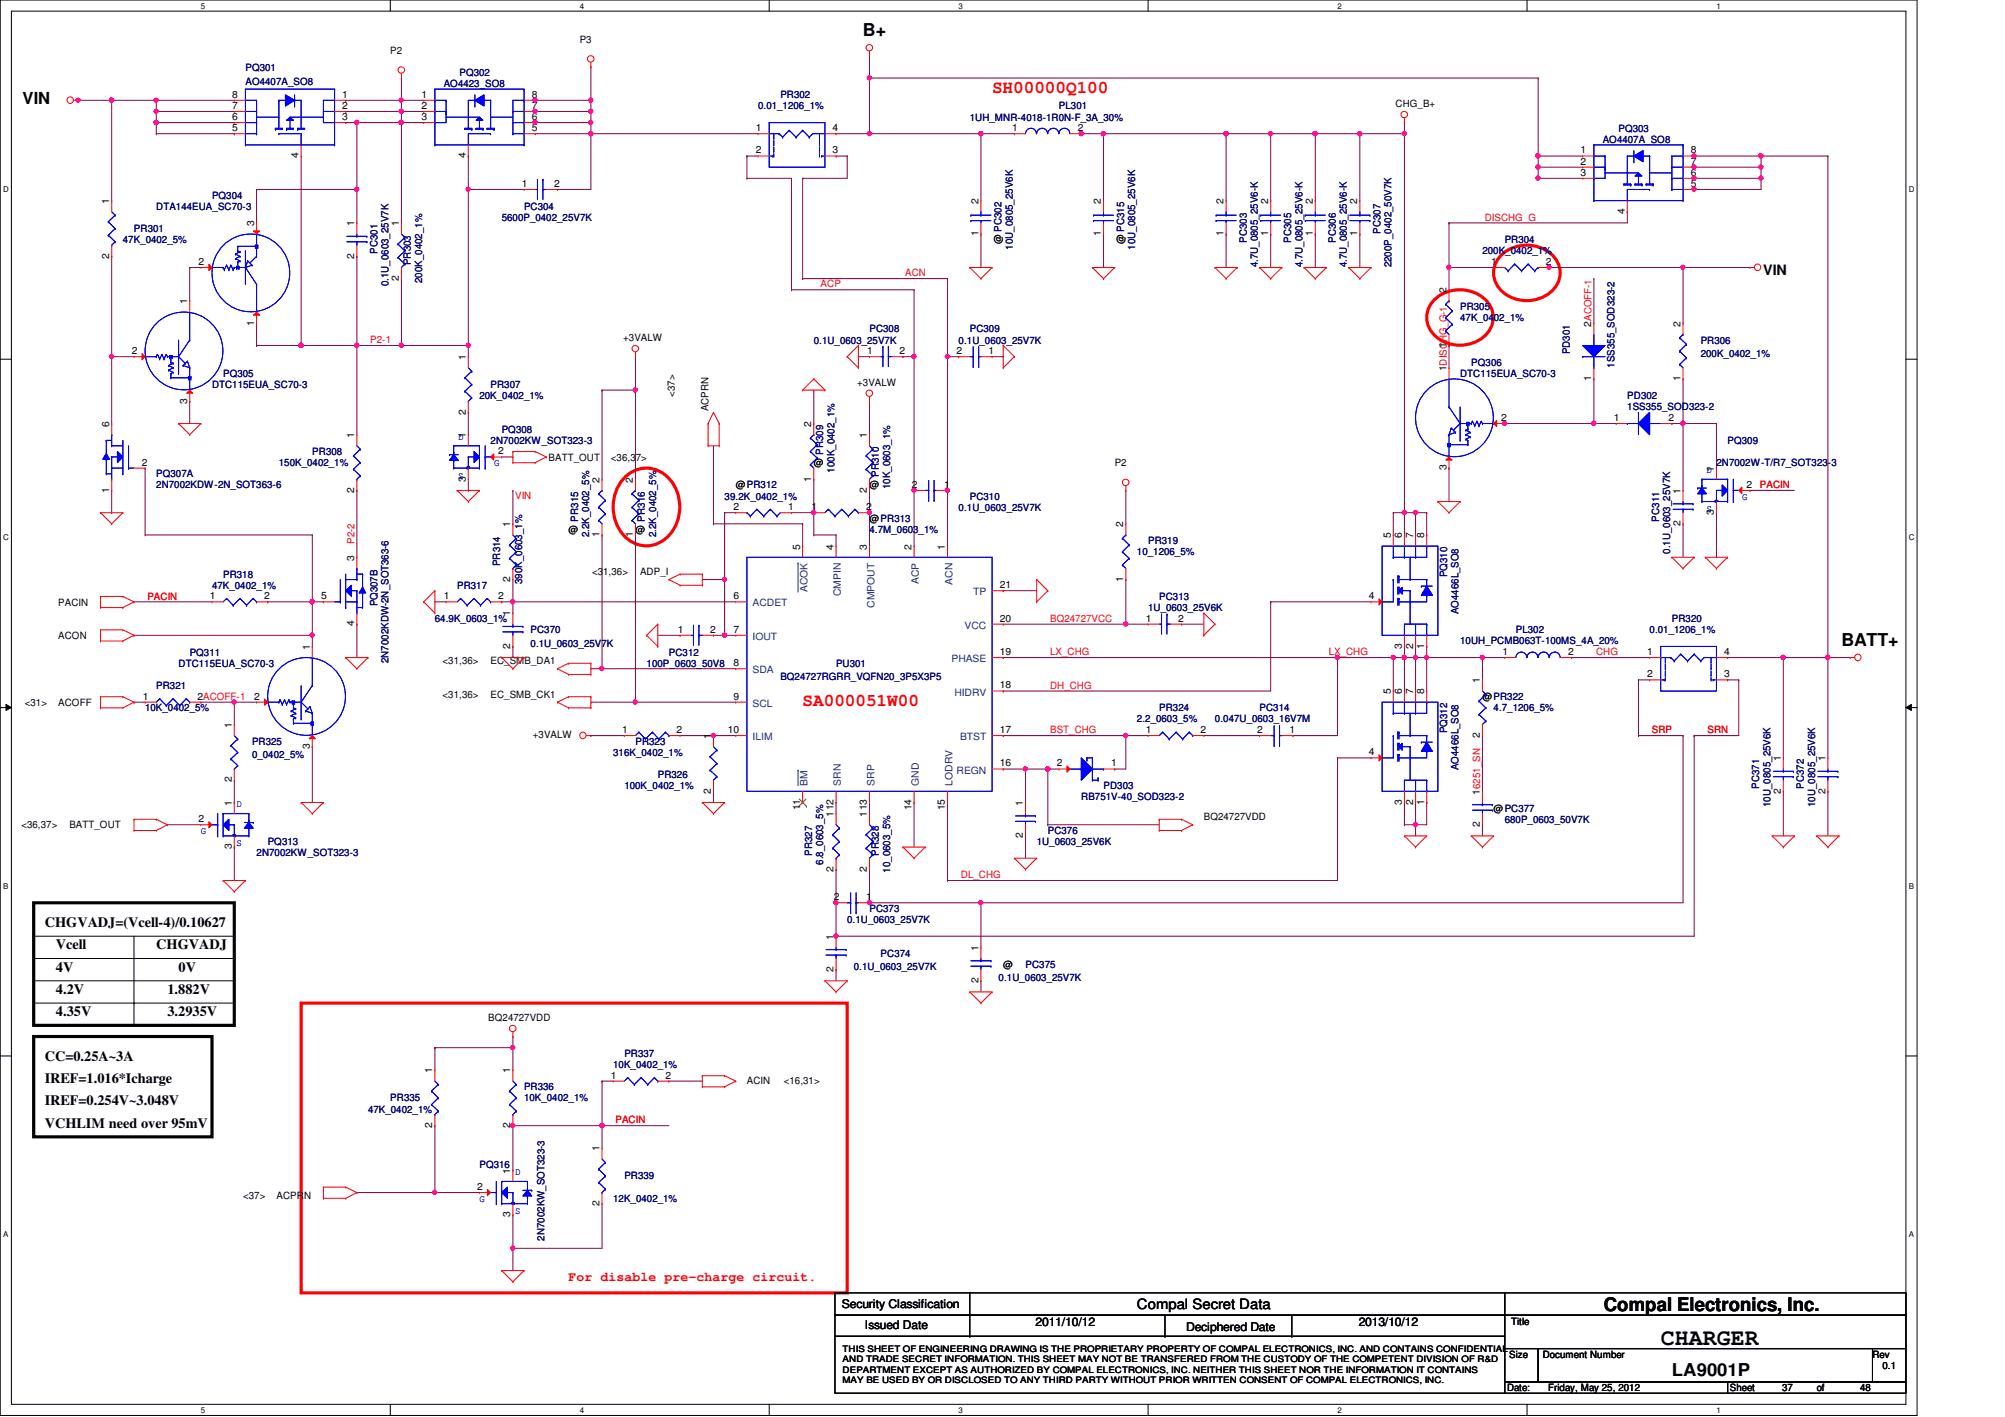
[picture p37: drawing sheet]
<svg xmlns="http://www.w3.org/2000/svg" width="297mm" height="210mm" viewBox="0 0 297 210" stroke-linecap="round" stroke-linejoin="round" font-family="sans-serif">
<defs><g id="words">
<text font-size="3.4" x="246" y="199.3">CHARGER</text>
<text font-size="2.8" x="237.6" y="194.1">Compal Electronics, Inc.</text>
<g font-size="2.6">
<text x="127.8" y="5.4">B+</text>
<text x="272.8" y="95.7">BATT+</text>
<text x="247.7" y="203.8">LA9001P</text>
</g>
<g font-size="2.6" fill="#f00">
<text x="147" y="13.7">SH00000Q100</text>
<text x="118.9" y="104.5">SA000051W00</text>
</g>
<text font-size="2.5" x="3.3" y="15.5">VIN</text>
<g font-size="2.1">
<text x="261.2" y="40.8">VIN</text>
<text x="6.6" y="137.3">CHGVADJ=(Vcell-4)/0.10627</text>
<text x="8.3" y="140.6">Vcell</text>
<text x="8.3" y="143.9">4V</text>
<text x="23.2" y="140.6">CHGVADJ</text>
<text x="26.5" y="143.9">0V</text>
<text x="8.3" y="147.2">4.2V</text>
<text x="24.8" y="147.2">1.882V</text>
<text x="8.3" y="150.5">4.35V</text>
<text x="24.8" y="150.5">3.2935V</text>
<text x="6.6" y="157.1">CC=0.25A~3A</text>
<text x="6.6" y="160.4">IREF=1.016*Icharge</text>
<text x="6.6" y="163.7">IREF=0.254V~3.048V</text>
<text x="6.6" y="167">VCHLIM need over 95mV</text>
<text x="168.4" y="194">Compal Secret Data</text>
</g>
<text font-size="1.9" fill="#f00" x="84.2" y="189.8">For disable pre-charge circuit.</text>
<g font-size="1.8">
<text x="124.7" y="193.8">Security Classification</text>
<text x="128.1" y="196.9">Issued Date</text>
<text x="153.4" y="196.4">2011/10/12</text>
<text x="175.7" y="197.1">Deciphered Date</text>
<text x="201.3" y="196.4">2013/10/12</text>
</g>
<g font-size="1.5" fill="#000080">
<text x="36.4" y="10.6">PQ301</text>
<text x="68.1" y="11.3">PQ302</text>
<text x="36.4" y="12.6">AO4407A_SO8</text>
<text x="65.7" y="12.9">AO4423_SO8</text>
<text x="112.3" y="16.2">0.01_1206_1%</text>
<text x="115.6" y="14.6">PR302</text>
<text x="143.7" y="17.9">1UH_MNR-4018-1R0N-F_3A_30%</text>
<text x="156.9" y="16.2">PL301</text>
<text x="237.4" y="21.2">AO4407A_SO8</text>
<text x="239.8" y="19.5">PQ303</text>
<text x="31.4" y="29.4">PQ304</text>
<text x="19.9" y="34.4">PR301</text>
<text x="23.2" y="31.1">DTA144EUA_SC70-3</text>
<text x="74.3" y="32.7">5600P_0402_25V7K</text>
<text x="77.6" y="31.1">PC304</text>
<text x="184.7" y="36" transform="rotate(-90 184.7 36)">PC303</text>
<text x="191.3" y="36" transform="rotate(-90 191.3 36)">PC305</text>
<text x="197.9" y="36" transform="rotate(-90 197.9 36)">PC306</text>
<text x="204.5" y="34.7" transform="rotate(-90 204.5 34.7)">PC307</text>
<text x="18.2" y="36">47K_0402_5%</text>
<text x="55.9" y="37.6" transform="rotate(-90 55.9 37.6)">PC301</text>
<text x="60.9" y="39.3" transform="rotate(-90 60.9 39.3)">PR303</text>
<text x="62.5" y="42" transform="rotate(-90 62.5 42)">200K_0402_1%</text>
<text x="150" y="37" transform="rotate(-90 150 37)">10U_0805_25V6K</text>
<text x="168.2" y="37" transform="rotate(-90 168.2 37)">10U_0805_25V6K</text>
<text x="186.3" y="39.6" transform="rotate(-90 186.3 39.6)">4.7U_0805_25V6-K</text>
<text x="193" y="39.6" transform="rotate(-90 193 39.6)">4.7U_0805_25V6-K</text>
<text x="199.6" y="39.6" transform="rotate(-90 199.6 39.6)">4.7U_0805_25V6-K</text>
<text x="206.2" y="39.6" transform="rotate(-90 206.2 39.6)">2200P_0402_50V7K</text>
<text x="219.6" y="37.7">200K_0402_1%</text>
<text x="222.9" y="36">PR304</text>
<text x="57.6" y="42.4" transform="rotate(-90 57.6 42.4)">0.1U_0603_25V7K</text>
<text x="216.3" y="45.9">PR305</text>
<text x="216.3" y="47.6">47K_0402_1%</text>
<text x="120.6" y="50.9">0.1U_0603_25V7K</text>
<text x="128.8" y="49.2">PC308</text>
<text x="142" y="50.9">0.1U_0603_25V7K</text>
<text x="143.7" y="49.2">PC309</text>
<text x="232.6" y="52.5" transform="rotate(-90 232.6 52.5)">PD301</text>
<text x="252" y="50.9">PR306</text>
<text x="252" y="52.9">200K_0402_1%</text>
<text x="31.4" y="57.5">DTC115EUA_SC70-3</text>
<text x="33.1" y="55.8">PQ305</text>
<text x="71" y="59.1">20K_0402_1%</text>
<text x="72.7" y="57.5">PR307</text>
<text x="216.3" y="55.8">DTC115EUA_SC70-3</text>
<text x="218" y="54.2">PQ306</text>
<text x="239.2" y="54.5" transform="rotate(-90 239.2 54.5)">1SS355_SOD323-2</text>
<text x="241.1" y="59.1">PD302</text>
<text x="72.7" y="65.7">2N7002KW_SOT323-3</text>
<text x="74.3" y="64.1">PQ308</text>
<text x="241.1" y="60.8">1SS355_SOD323-2</text>
<text x="255.9" y="65.7">PQ309</text>
<text x="23.2" y="70.7">PQ307A</text>
<text x="41.3" y="69">150K_0402_1%</text>
<text x="46.3" y="67.4">PR308</text>
<text x="122" y="67.4" transform="rotate(-90 122 67.4)">PR309</text>
<text x="123.6" y="70" transform="rotate(-90 123.6 70)">100K_0402_1%</text>
<text x="130.2" y="70.7" transform="rotate(-90 130.2 70.7)">PR310</text>
<text x="254.3" y="69">2N7002W-T/R7_SOT323-3</text>
<text x="23.2" y="72.3">2N7002KDW-2N_SOT363-6</text>
<text x="85.6" y="77.3" transform="rotate(-90 85.6 77.3)">PR315</text>
<text x="95.5" y="77.3" transform="rotate(-90 95.5 77.3)">PR316</text>
<text x="107.4" y="74">39.2K_0402_1%</text>
<text x="131.9" y="72.5" transform="rotate(-90 131.9 72.5)">10K_0603_1%</text>
<text x="142" y="75.6">0.1U_0603_25V7K</text>
<text x="143.7" y="74">PC310</text>
<text x="245.8" y="77.3" transform="rotate(-90 245.8 77.3)">PC311</text>
<text x="74.1" y="83.9" transform="rotate(-90 74.1 83.9)">PR314</text>
<text x="87.3" y="79.6" transform="rotate(-90 87.3 79.6)">2.2K_0402_5%</text>
<text x="97.2" y="79.6" transform="rotate(-90 97.2 79.6)">2.2K_0402_5%</text>
<text x="128.8" y="79">4.7M_0603_1%</text>
<text x="168.4" y="82.3">10_1206_5%</text>
<text x="170.1" y="80.6">PR319</text>
<text x="247.4" y="82" transform="rotate(-90 247.4 82)">0.1U_0603_25V7K</text>
<text x="31.4" y="87.2">47K_0402_1%</text>
<text x="33.1" y="85.6">PR318</text>
<text x="55.9" y="89.8" transform="rotate(-90 55.9 89.8)">PQ307B</text>
<text x="67.7" y="87.2">PR317</text>
<text x="77.4" y="86.5" transform="rotate(-90 77.4 86.5)">390K_0603_1%</text>
<text x="171.7" y="88.9">PC313</text>
<text x="214.4" y="85.5" transform="rotate(-90 214.4 85.5)">PQ310</text>
<text x="64.4" y="92.2">64.9K_0603_1%</text>
<text x="78.6" y="93.8">PC370</text>
<text x="78.6" y="95.8">0.1U_0603_25V7K</text>
<text x="170.1" y="90.5">1U_0603_25V6K</text>
<text x="216.1" y="91" transform="rotate(-90 216.1 91)">AO4466L_SO8</text>
<text x="216.3" y="95.5">10UH_PCMB063T-100MS_4A_20%</text>
<text x="224.6" y="93.8">PL302</text>
<text x="244.4" y="93.8">0.01_1206_1%</text>
<text x="247.7" y="92.2">PR320</text>
<text x="26.5" y="98.8">DTC115EUA_SC70-3</text>
<text x="28.1" y="97.1">PQ311</text>
<text x="57.6" y="98.3" transform="rotate(-90 57.6 98.3)">2N7002KDW-2N_SOT363-6</text>
<text x="95.8" y="98.8">100P_0603_50V8</text>
<text x="99.1" y="97.1">PC312</text>
<text x="115.6" y="100.8">BQ24727RGRR_VQFN20_3P5X3P5</text>
<text x="123.9" y="98.8">PU301</text>
<text x="21.5" y="105.4">10K_0402_5%</text>
<text x="23.2" y="102.1">PR321</text>
<text x="168.4" y="107">2.2_0603_5%</text>
<text x="171.7" y="105.4">PR324</text>
<text x="180" y="107">0.047U_0603_16V7M</text>
<text x="186.6" y="105.4">PC314</text>
<text x="221.3" y="105.4">4.7_1206_5%</text>
<text x="37.3" y="110.3">PR325</text>
<text x="37.3" y="112.3">0_0402_5%</text>
<text x="90.8" y="112">316K_0402_1%</text>
<text x="94.1" y="110.3">PR323</text>
<text x="214.4" y="108.6" transform="rotate(-90 214.4 108.6)">PQ312</text>
<text x="92.5" y="116.9">100K_0402_1%</text>
<text x="97.4" y="115.3">PR326</text>
<text x="160.2" y="118.6">RB751V-40_SOD323-2</text>
<text x="163.5" y="116.9">PD303</text>
<text x="216.1" y="114.1" transform="rotate(-90 216.1 114.1)">AO4466L_SO8</text>
<text x="260.6" y="116.9" transform="rotate(-90 260.6 116.9)">PC371</text>
<text x="262.3" y="119.5" transform="rotate(-90 262.3 119.5)">10U_0805_25V6K</text>
<text x="267.2" y="116.9" transform="rotate(-90 267.2 116.9)">PC372</text>
<text x="268.9" y="119.5" transform="rotate(-90 268.9 119.5)">10U_0805_25V6K</text>
<text x="39.7" y="125.2">PQ313</text>
<text x="153.6" y="125.2">1U_0603_25V6K</text>
<text x="155.2" y="123.5">PC376</text>
<text x="222.9" y="121.9">680P_0603_50V7K</text>
<text x="38" y="126.8">2N7002KW_SOT323-3</text>
<text x="120.3" y="126.8" transform="rotate(-90 120.3 126.8)">PR327</text>
<text x="122" y="128.1" transform="rotate(-90 122 128.1)">6.8_0603_5%</text>
<text x="130.2" y="126.8" transform="rotate(-90 130.2 126.8)">PR328</text>
<text x="131.9" y="129.3" transform="rotate(-90 131.9 129.3)">10_0603_5%</text>
<text x="125.5" y="136.7">0.1U_0603_25V7K</text>
<text x="128.8" y="135.1">PC373</text>
<text x="126.5" y="143.7">0.1U_0603_25V7K</text>
<text x="130.5" y="141.7">PC374</text>
<text x="151.9" y="143.3">PC375</text>
<text x="148" y="145.3">0.1U_0603_25V7K</text>
<text x="77.6" y="161.5">PR336</text>
<text x="90.8" y="158.2">10K_0402_1%</text>
<text x="92.5" y="156.5">PR337</text>
<text x="54.5" y="164.8">47K_0402_1%</text>
<text x="57.8" y="163.2">PR335</text>
<text x="77.6" y="163.2">10K_0402_1%</text>
<text x="71" y="173.1">PQ316</text>
<text x="90.8" y="178">12K_0402_1%</text>
<text x="92.5" y="174.7">PR339</text>
<text x="80.7" y="183.8" transform="rotate(-90 80.7 183.8)">2N7002KW_SOT323-3</text>
</g>
<g font-size="1.5">
<text x="57.8" y="8">P2</text>
<text x="85.9" y="6.3">P3</text>
<text x="34.4" y="17.8">6</text>
<text x="34.4" y="16.1">7</text>
<text x="34.4" y="14.5">8</text>
<text x="50.7" y="17.8">3</text>
<text x="50.7" y="16.1">2</text>
<text x="50.7" y="14.5">1</text>
<text x="62.4" y="17.8">3</text>
<text x="62.4" y="16.1">2</text>
<text x="62.4" y="14.5">1</text>
<text x="78.8" y="17.8">6</text>
<text x="78.8" y="16.1">7</text>
<text x="78.8" y="14.5">8</text>
<text x="206.8" y="15.9">CHG_B+</text>
<text x="34.4" y="19.4">5</text>
<text x="44.2" y="23.5" transform="rotate(-90 44.2 23.5)">4</text>
<text x="69" y="23.5" transform="rotate(-90 69 23.5)">4</text>
<text x="78.8" y="19.4">5</text>
<text x="112" y="19.4">1</text>
<text x="112" y="22.7">2</text>
<text x="123.4" y="22.7">3</text>
<text x="123.4" y="19.4">4</text>
<text x="149.9" y="19.4">1</text>
<text x="159.7" y="19.4">2</text>
<text x="234.1" y="22.7">1</text>
<text x="250.5" y="22.7">8</text>
<text x="77.3" y="27.7">1</text>
<text x="82.1" y="27.7">2</text>
<text x="234.1" y="26">3</text>
<text x="234.1" y="24.4">2</text>
<text x="250.5" y="26">6</text>
<text x="250.5" y="27.7">5</text>
<text x="250.5" y="24.4">7</text>
<text x="16.2" y="30.2" transform="rotate(-90 16.2 30.2)">1</text>
<text x="37.6" y="33.5" transform="rotate(-90 37.6 33.5)">3</text>
<text x="52.5" y="33.5" transform="rotate(-90 52.5 33.5)">1</text>
<text x="59.1" y="33.5" transform="rotate(-90 59.1 33.5)">1</text>
<text x="144.9" y="35" transform="rotate(-90 144.9 35)">1</text>
<text x="144.9" y="30.2" transform="rotate(-90 144.9 30.2)">2</text>
<text x="163.1" y="35" transform="rotate(-90 163.1 35)">1</text>
<text x="163.1" y="30.2" transform="rotate(-90 163.1 30.2)">2</text>
<text x="181.3" y="35" transform="rotate(-90 181.3 35)">1</text>
<text x="181.3" y="30.2" transform="rotate(-90 181.3 30.2)">2</text>
<text x="187.9" y="35" transform="rotate(-90 187.9 35)">1</text>
<text x="187.9" y="30.2" transform="rotate(-90 187.9 30.2)">2</text>
<text x="194.5" y="35" transform="rotate(-90 194.5 35)">1</text>
<text x="194.5" y="30.2" transform="rotate(-90 194.5 30.2)">2</text>
<text x="201.1" y="35" transform="rotate(-90 201.1 35)">1</text>
<text x="201.1" y="30.2" transform="rotate(-90 201.1 30.2)">2</text>
<text x="240.7" y="31.7" transform="rotate(-90 240.7 31.7)">4</text>
<text x="16.2" y="38.3" transform="rotate(-90 16.2 38.3)">2</text>
<text x="29.4" y="39.2">2</text>
<text x="52.5" y="38.3" transform="rotate(-90 52.5 38.3)">2</text>
<text x="59.1" y="41.6" transform="rotate(-90 59.1 41.6)">2</text>
<text x="148.4" y="36.2" transform="rotate(-90 148.4 36.2)">@ PC302</text>
<text x="166.5" y="36.2" transform="rotate(-90 166.5 36.2)">@ PC315</text>
<text x="220.9" y="39.2">1</text>
<text x="229" y="39.2">2</text>
<text x="27.7" y="45.1" transform="rotate(-90 27.7 45.1)">1</text>
<text x="214.3" y="43.4" transform="rotate(-90 214.3 43.4)">2</text>
<text x="19.5" y="52.5">2</text>
<text x="37.6" y="48.2" transform="rotate(-90 37.6 48.2)">1</text>
<text x="69" y="53.3" transform="rotate(-90 69 53.3)">1</text>
<text x="92.3" y="50.5">+3VALW</text>
<text x="128.5" y="52.5">1</text>
<text x="133.3" y="52.5">2</text>
<text x="141.7" y="52.5">2</text>
<text x="146.5" y="52.5">1</text>
<text x="214.3" y="51.5" transform="rotate(-90 214.3 51.5)">1</text>
<text x="235.8" y="48.4" transform="rotate(-90 235.8 48.4)">2ACOFF-1</text>
<text x="249" y="48.4" transform="rotate(-90 249 48.4)">2</text>
<text x="27.7" y="59.8" transform="rotate(-90 27.7 59.8)">3</text>
<text x="100" y="58.8" transform="rotate(-90 100 58.8)">&lt;37&gt;</text>
<text x="127" y="57.1">+3VALW</text>
<text x="214.3" y="55" transform="rotate(-90 214.3 55)">1DISCHG_G-1</text>
<text x="235.8" y="56.5" transform="rotate(-90 235.8 56.5)">1</text>
<text x="249" y="56.5" transform="rotate(-90 249 56.5)">1</text>
<text x="16.2" y="63.2" transform="rotate(-90 16.2 63.2)">6</text>
<text x="52.5" y="64.9" transform="rotate(-90 52.5 64.9)">1</text>
<text x="69" y="64.9" transform="rotate(-90 69 64.9)">1</text>
<text x="69" y="61.4" transform="rotate(-90 69 61.4)">2</text>
<text x="104.9" y="60.9" transform="rotate(-90 104.9 60.9)">ACPRN</text>
<text x="120.2" y="63.2" transform="rotate(-90 120.2 63.2)">2</text>
<text x="128.4" y="64.9" transform="rotate(-90 128.4 64.9)">1</text>
<text x="222.4" y="62.4">2</text>
<text x="239.1" y="62.4">1</text>
<text x="247.2" y="62.4">2</text>
<text x="21" y="69">2</text>
<text x="69" y="71.3" transform="rotate(-90 69 71.3)">3</text>
<text x="73.8" y="67.3">2</text>
<text x="81.3" y="68.2">BATT_OUT</text>
<text x="88.8" y="71.5" transform="rotate(-90 88.8 71.5)">2</text>
<text x="90.5" y="68.2">&lt;36,37&gt;</text>
<text x="93.8" y="71.5" transform="rotate(-90 93.8 71.5)">2</text>
<text x="120.2" y="71.3" transform="rotate(-90 120.2 71.3)">1</text>
<text x="120.6" y="69">@</text>
<text x="165.1" y="69">P2</text>
<text x="214.3" y="69.7" transform="rotate(-90 214.3 69.7)">3</text>
<text x="253.9" y="69.8" transform="rotate(-90 253.9 69.8)">1</text>
<text x="16.2" y="73" transform="rotate(-90 16.2 73)">1</text>
<text x="52.5" y="73" transform="rotate(-90 52.5 73)">2</text>
<text x="108.7" y="75.6">2</text>
<text x="109" y="72.3">@PR312</text>
<text x="116.8" y="75.6">1</text>
<text x="120.2" y="75.6">1</text>
<text x="128.3" y="75.6">2</text>
<text x="128.4" y="73" transform="rotate(-90 128.4 73)">2</text>
<text x="128.8" y="77.3">@PR313</text>
<text x="128.8" y="72.3">@</text>
<text x="135.1" y="72.3">2</text>
<text x="139.9" y="72.3">1</text>
<text x="249" y="77.9" transform="rotate(-90 249 77.9)">2</text>
<text x="249" y="73.2" transform="rotate(-90 249 73.2)">1</text>
<text x="253.9" y="76.3" transform="rotate(-90 253.9 76.3)">3</text>
<text x="258.7" y="72.3">2</text>
<text x="52.5" y="83.1" transform="rotate(-90 52.5 83.1)">3</text>
<text x="75.6" y="78.1" transform="rotate(-90 75.6 78.1)">1</text>
<text x="84.2" y="79">@</text>
<text x="88.8" y="79.6" transform="rotate(-90 88.8 79.6)">1</text>
<text x="93.8" y="79.6" transform="rotate(-90 93.8 79.6)">1</text>
<text x="94.1" y="79">@</text>
<text x="118.5" y="81.4" transform="rotate(-90 118.5 81.4)">5</text>
<text x="123.5" y="81.4" transform="rotate(-90 123.5 81.4)">4</text>
<text x="128.4" y="81.4" transform="rotate(-90 128.4 81.4)">3</text>
<text x="135" y="81.4" transform="rotate(-90 135 81.4)">2</text>
<text x="140" y="81.4" transform="rotate(-90 140 81.4)">1</text>
<text x="166.4" y="78.1" transform="rotate(-90 166.4 78.1)">2</text>
<text x="206" y="79.8" transform="rotate(-90 206 79.8)">5</text>
<text x="207.7" y="79.8" transform="rotate(-90 207.7 79.8)">6</text>
<text x="209.3" y="79.8" transform="rotate(-90 209.3 79.8)">7</text>
<text x="211" y="79.8" transform="rotate(-90 211 79.8)">8</text>
<text x="8.6" y="89.7">PACIN</text>
<text x="31.1" y="88.8">1</text>
<text x="39.2" y="88.8">2</text>
<text x="47.6" y="88.8">5</text>
<text x="65.7" y="88.8">1</text>
<text x="73.8" y="88.8">2</text>
<text x="75.6" y="86.2" transform="rotate(-90 75.6 86.2)">2</text>
<text x="87.7" y="85.2">&lt;31,36&gt;</text>
<text x="94.8" y="85.2">ADP_I</text>
<text x="108.7" y="88.8">6</text>
<text x="148.1" y="87.1">21</text>
<text x="166.4" y="86.2" transform="rotate(-90 166.4 86.2)">1</text>
<text x="202.8" y="88.8">4</text>
<text x="8.6" y="94.7">ACON</text>
<text x="52.5" y="92.8" transform="rotate(-90 52.5 92.8)">4</text>
<text x="75.6" y="91.3" transform="rotate(-90 75.6 91.3)">1</text>
<text x="100.4" y="93.7">1</text>
<text x="105.2" y="93.7">2</text>
<text x="108.7" y="93.7">7</text>
<text x="148.1" y="92.1">20</text>
<text x="169.8" y="92.1">1</text>
<text x="174.5" y="92.1">2</text>
<text x="45.9" y="96.3" transform="rotate(-90 45.9 96.3)">1</text>
<text x="65.6" y="98.4">&lt;31,36&gt;</text>
<text x="72.7" y="98.4">EC_SMB_DA1</text>
<text x="75.6" y="96.1" transform="rotate(-90 75.6 96.1)">2</text>
<text x="108.7" y="98.7">8</text>
<text x="148.1" y="97">19</text>
<text x="148.1" y="102">18</text>
<text x="207.7" y="96.1" transform="rotate(-90 207.7 96.1)">3</text>
<text x="209.3" y="96.1" transform="rotate(-90 209.3 96.1)">2</text>
<text x="211" y="96.1" transform="rotate(-90 211 96.1)">1</text>
<text x="219.2" y="101.2" transform="rotate(-90 219.2 101.2)">1</text>
<text x="222.6" y="97">1</text>
<text x="232.3" y="97">2</text>
<text x="244" y="97">1</text>
<text x="244" y="100.3">2</text>
<text x="255.4" y="100.3">3</text>
<text x="255.4" y="97">4</text>
<text x="3.7" y="104.6">&lt;31&gt;</text>
<text x="8.6" y="104.6">ACOFF</text>
<text x="21.2" y="103.6">1</text>
<text x="29.2" y="103.6">2ACOFF-1</text>
<text x="34.3" y="107.8" transform="rotate(-90 34.3 107.8)">1</text>
<text x="37.7" y="103.6">2</text>
<text x="65.6" y="103.4">&lt;31,36&gt;</text>
<text x="72.7" y="103.4">EC_SMB_CK1</text>
<text x="108.7" y="103.6">9</text>
<text x="206" y="102.9" transform="rotate(-90 206 102.9)">5</text>
<text x="207.7" y="102.9" transform="rotate(-90 207.7 102.9)">6</text>
<text x="209.3" y="102.9" transform="rotate(-90 209.3 102.9)">7</text>
<text x="211" y="102.9" transform="rotate(-90 211 102.9)">8</text>
<text x="219.6" y="103.7">@PR322</text>
<text x="45.9" y="111" transform="rotate(-90 45.9 111)">3</text>
<text x="78.9" y="109.3">+3VALW</text>
<text x="92.2" y="108.6">1</text>
<text x="100.2" y="108.6">2</text>
<text x="105.3" y="109.5" transform="rotate(-90 105.3 109.5)">1</text>
<text x="107.8" y="108.6">10</text>
<text x="148.1" y="113.5">16</text>
<text x="148.1" y="108.6">17</text>
<text x="156.5" y="113.5">2</text>
<text x="164.6" y="113.5">1</text>
<text x="169.8" y="108.6">1</text>
<text x="177.8" y="108.6">2</text>
<text x="186.3" y="108.6">2</text>
<text x="191" y="108.6">1</text>
<text x="202.8" y="111.9">4</text>
<text x="219.2" y="109.3" transform="rotate(-90 219.2 109.3)">2</text>
<text x="263.8" y="112.8" transform="rotate(-90 263.8 112.8)">1</text>
<text x="270.4" y="112.8" transform="rotate(-90 270.4 112.8)">1</text>
<text x="34.3" y="119.4" transform="rotate(-90 34.3 119.4)">1</text>
<text x="34.3" y="115.9" transform="rotate(-90 34.3 115.9)">2</text>
<text x="105.3" y="117.6" transform="rotate(-90 105.3 117.6)">2</text>
<text x="151.5" y="119.4" transform="rotate(-90 151.5 119.4)">1</text>
<text x="207.7" y="119.2" transform="rotate(-90 207.7 119.2)">3</text>
<text x="209.3" y="119.2" transform="rotate(-90 209.3 119.2)">2</text>
<text x="211" y="119.2" transform="rotate(-90 211 119.2)">1</text>
<text x="219.2" y="117.7" transform="rotate(-90 219.2 117.7)">16251_SN</text>
<text x="263.8" y="117.6" transform="rotate(-90 263.8 117.6)">2</text>
<text x="270.4" y="117.6" transform="rotate(-90 270.4 117.6)">2</text>
<text x="3.2" y="122.7">&lt;36,37&gt;</text>
<text x="10.3" y="122.7">BATT_OUT</text>
<text x="29.4" y="121.8">2</text>
<text x="34.3" y="125.8" transform="rotate(-90 34.3 125.8)">3</text>
<text x="118.5" y="120.1" transform="rotate(-90 118.5 120.1)">11</text>
<text x="123.5" y="121" transform="rotate(-90 123.5 121)">112</text>
<text x="128.4" y="121" transform="rotate(-90 128.4 121)">113</text>
<text x="135" y="120.1" transform="rotate(-90 135 120.1)">14</text>
<text x="140" y="120.1" transform="rotate(-90 140 120.1)">15</text>
<text x="151.5" y="124.2" transform="rotate(-90 151.5 124.2)">2</text>
<text x="178.3" y="121.5">BQ24727VDD</text>
<text x="219.2" y="122.5" transform="rotate(-90 219.2 122.5)">2</text>
<text x="221.3" y="120.2">@PC377</text>
<text x="123.5" y="129.1" transform="rotate(-90 123.5 129.1)">2</text>
<text x="128.4" y="129.1" transform="rotate(-90 128.4 129.1)">2</text>
<text x="123.5" y="133.3">2</text>
<text x="128.3" y="133.3">1</text>
<text x="123.5" y="144" transform="rotate(-90 123.5 144)">2</text>
<text x="123.5" y="139.2" transform="rotate(-90 123.5 139.2)">1</text>
<text x="144.9" y="140.8" transform="rotate(-90 144.9 140.8)">1</text>
<text x="148.6" y="143.3">@</text>
<text x="144.9" y="145.6" transform="rotate(-90 144.9 145.6)">2</text>
<text x="72.3" y="151.3">BQ24727VDD</text>
<text x="64" y="159" transform="rotate(-90 64 159)">1</text>
<text x="75.6" y="159" transform="rotate(-90 75.6 159)">1</text>
<text x="90.5" y="159.8">1</text>
<text x="98.6" y="159.8">2</text>
<text x="110.7" y="160.5">ACIN</text>
<text x="116.1" y="160.5">&lt;16,31&gt;</text>
<text x="64" y="167.1" transform="rotate(-90 64 167.1)">2</text>
<text x="75.6" y="167.1" transform="rotate(-90 75.6 167.1)">2</text>
<text x="75.6" y="173.9" transform="rotate(-90 75.6 173.9)">1</text>
<text x="88.8" y="170.6" transform="rotate(-90 88.8 170.6)">1</text>
<text x="36" y="177.7">&lt;37&gt;</text>
<text x="41" y="177.7">ACPRN</text>
<text x="70.7" y="176.3">2</text>
<text x="88.8" y="178.6" transform="rotate(-90 88.8 178.6)">2</text>
<text x="75.6" y="180.3" transform="rotate(-90 75.6 180.3)">3</text>
<text x="223.9" y="196.3">Title</text>
<text x="223.6" y="201.1">Size</text>
<text x="228.6" y="201.1">Document Number</text>
<text x="277.4" y="201.1">Rev</text>
<text x="278.9" y="202.8">0.1</text>
<text x="223.3" y="206.1">Date:</text>
<text x="229.4" y="206.1">Friday, May 25, 2012</text>
<text x="256.3" y="206.1">Sheet</text>
<text x="264" y="206.1">37</text>
<text x="269.2" y="206.1">of</text>
<text x="275.6" y="206.1">48</text>
</g>
<g font-size="1.5" fill="#f00">
<text x="220" y="32.7">DISCHG_G</text>
<text x="134.1" y="40.9">ACN</text>
<text x="121.6" y="42.6">ACP</text>
<text x="54.9" y="50.8">P2-1</text>
<text x="76.3" y="74">VIN</text>
<text x="260.7" y="72.3">PACIN</text>
<text x="52.5" y="80.6" transform="rotate(-90 52.5 80.6)">P2-2</text>
<text x="21.8" y="88.8">PACIN</text>
<text x="155.6" y="92.1">BQ24727VCC</text>
<text x="155.6" y="97.1">LX_CHG</text>
<text x="196.8" y="97.1">LX_CHG</text>
<text x="236.5" y="97.1">CHG</text>
<text x="155.6" y="102">DH_CHG</text>
<text x="155.6" y="108.6">BST_CHG</text>
<text x="244.7" y="108.6">SRP</text>
<text x="253" y="108.6">SRN</text>
<text x="142.4" y="130.1">DL_CHG</text>
<text x="91.2" y="166.4">PACIN</text>
</g>
<g font-size="1.5" fill="#00f">
<text x="67.9" y="65.1">D</text>
<text x="67.9" y="70.9">S</text>
<text x="73.2" y="69.1">G</text>
<text x="252.8" y="70.1">D</text>
<text x="252.8" y="75.9">S</text>
<text x="258.1" y="74">G</text>
<text x="35" y="119.6">D</text>
<text x="29.8" y="123.6">G</text>
<text x="35" y="125.4">S</text>
<text x="71" y="178.1">G</text>
<text x="76.3" y="174.1">D</text>
<text x="76.3" y="179.9">S</text>
</g>
<g font-size="1.5" fill="#004080">
<text x="111.5" y="89.8">ACDET</text>
<text x="119.6" y="87.7" transform="rotate(-90 119.6 87.7)">ACOK</text>
<text x="124.6" y="88.3" transform="rotate(-90 124.6 88.3)">CMPIN</text>
<text x="136.1" y="86.5" transform="rotate(-90 136.1 86.5)">ACP</text>
<text x="141.1" y="86.6" transform="rotate(-90 141.1 86.6)">ACN</text>
<text x="144.2" y="88.2">TP</text>
<text x="111.5" y="94.8">IOUT</text>
<text x="129.5" y="90" transform="rotate(-90 129.5 90)">CMPOUT</text>
<text x="142.9" y="93.1">VCC</text>
<text x="111.5" y="99.7">SDA</text>
<text x="141" y="98.1">PHASE</text>
<text x="111.5" y="104.7">SCL</text>
<text x="141.4" y="103">HIDRV</text>
<text x="111.5" y="109.6">ILIM</text>
<text x="142.2" y="109.6">BTST</text>
<text x="119.6" y="116.4" transform="rotate(-90 119.6 116.4)">BM</text>
<text x="124.6" y="116.4" transform="rotate(-90 124.6 116.4)">SRN</text>
<text x="129.5" y="116.4" transform="rotate(-90 129.5 116.4)">SRP</text>
<text x="136.1" y="116.4" transform="rotate(-90 136.1 116.4)">GND</text>
<text x="141.1" y="116.4" transform="rotate(-90 141.1 116.4)">LODRV</text>
<text x="141.7" y="114.6">REGN</text>
</g>
<g font-size="1.3">
<text x="124.8" y="203.3">DEPARTMENT EXCEPT AS AUTHORIZED BY COMPAL ELECTRONICS, INC. NEITHER THIS SHEET NOR THE INFORMATION IT CONTAINS</text>
<text x="124.8" y="200.3">THIS SHEET OF ENGINEERING DRAWING IS THE PROPRIETARY PROPERTY OF COMPAL ELECTRONICS, INC. AND CONTAINS CONFIDENTIAL</text>
<text x="124.8" y="201.8">AND TRADE SECRET INFORMATION. THIS SHEET MAY NOT BE TRANSFERED FROM THE CUSTODY OF THE COMPETENT DIVISION OF R&amp;D</text>
<text x="124.8" y="204.9">MAY BE USED BY OR DISCLOSED TO ANY THIRD PARTY WITHOUT PRIOR WRITTEN CONSENT OF COMPAL ELECTRONICS, INC.</text>
</g>
<g font-size="1.2">
<text x="29.8" y="1.3">5</text>
<text x="85.9" y="1.3">4</text>
<text x="142" y="1.3">3</text>
<text x="198.2" y="1.3">2</text>
<text x="254.3" y="1.3">1</text>
<text x=".5" y="28.5">D</text>
<text x="282.8" y="28.5">D</text>
<text x=".5" y="80.1">C</text>
<text x="282.8" y="80.1">C</text>
<text x=".5" y="131.7">B</text>
<text x="282.8" y="131.7">B</text>
<text x=".5" y="183.3">A</text>
<text x="282.8" y="183.3">A</text>
<text x="29.8" y="209.3">5</text>
<text x="85.9" y="209.3">4</text>
<text x="142" y="209.3">3</text>
<text x="198.2" y="209.3">2</text>
<text x="254.3" y="209.3">1</text>
</g>
</g></defs>
<path d="M0 0h284v209.7h-284zM1.7 1.7h280.7v206.3h-280.7z" fill="none" stroke="#000" stroke-width=".15"/>
<g fill="#fff">
<path d="M29.8 .2h.5v1.3h-.5z"/>
<path d="M29.8 208.2h.5v1.3h-.5z"/>
</g>
<path d="M57.8 0v1.7M57.8 208v1.7" fill="none" stroke="#000" stroke-width=".15"/>
<g fill="#fff">
<path d="M85.9 .2h.6v1.3h-.6z"/>
<path d="M85.9 208.2h.6v1.3h-.6z"/>
</g>
<path d="M114 0v1.7M114 208v1.7" fill="none" stroke="#000" stroke-width=".15"/>
<g fill="#fff">
<path d="M142 .2h.6v1.3h-.6z"/>
<path d="M142 208.2h.6v1.3h-.6z"/>
</g>
<path d="M170.1 0v1.7M170.1 208v1.7" fill="none" stroke="#000" stroke-width=".15"/>
<g fill="#fff">
<path d="M198.2 .2h.6v1.3h-.6z"/>
<path d="M198.2 208.2h.6v1.3h-.6z"/>
</g>
<path d="M226.2 0v1.7M226.2 208v1.7" fill="none" stroke="#000" stroke-width=".15"/>
<g fill="#fff">
<path d="M254.3 .2h.6v1.3h-.6z"/>
<path d="M254.3 208.2h.6v1.3h-.6z"/>
<path d="M.5 27.4h.8v1.3h-.8z"/>
<path d="M282.8 27.4h.8v1.3h-.8z"/>
<path d="M.5 79h.8v1.3h-.8z"/>
<path d="M282.8 79h.8v1.3h-.8z"/>
</g>
<path d="M0 53.2h1.7M282.4 53.2h1.6" fill="none" stroke="#000" stroke-width=".15"/>
<g fill="#fff">
<path d="M.5 130.6h.7v1.3h-.7z"/>
<path d="M282.8 130.6h.7v1.3h-.7z"/>
</g>
<path d="M0 104.8h1.7M.9 104.4l.8 .4-.8 .4zM282.4 104.8l.8-.4v.8zM282.4 104.8h1.6" fill="none" stroke="#000" stroke-width=".15"/>
<path d="M.9 104.4l.8 .4-.8 .4zM282.4 104.8l.8-.4v.8z" fill="#000"/>
<g fill="#fff">
<path d="M.5 182.2h.7v1.3h-.7z"/>
<path d="M282.8 182.2h.7v1.3h-.7z"/>
</g>
<g fill="none" stroke="#000" stroke-width=".15">
<path d="M5 138.7h29.7M19.9 138.7v13.2M34.7 138.7h.1M0 156.4h1.7M5 148.6h29.7M5 142h29.7M5 145.3h29.7M19.9 151.9h.1M19.9 148.6h.1M34.7 148.6h.1M34.7 142h.1M34.7 145.3h.1"/>
<path d="M282.4 156.4h1.6"/>
</g>
<path d="M222.4 37.8a5.5 5.5 0 0 1 8.1 .5 3.6 3.6 0 0 1-1.1 5.3 5.4 5.4 0 0 1-7.8-1.7 3.6 3.6 0 0 1 .8-4.1zM212.5 44.4a5.5 5.5 0 0 1 8 .6 3.6 3.6 0 0 1-1 5.2 5.4 5.4 0 0 1-7.8-1.7 3.6 3.6 0 0 1 .8-4.1zM92.3 71a4.5 4.5 0 0 1 7.4 .7 6.1 6.1 0 0 1-2.4 8.9 4.6 4.6 0 0 1-5.9-2.9 6.5 6.5 0 0 1 .9-6.7zM44.6 148.6h80.9v42.9h-80.9z" fill="none" stroke="#f00" stroke-width=".47"/>
<path d="M5 133.7h29.7v18.2h-29.7zM5 153.5h26.4v14.9h-26.4z" fill="none" stroke="#000" stroke-width=".47"/>
<path d="M69.4 28.1h.1M69.4 28.1v23.1h-9.9M59.5 51.2h.1M166.8 72.6h.1M166.8 72.6v5M105.7 117.2h.1M105.7 117.2v1.7M76 173.4h.1M76 166.8v6.6" fill="none" stroke="#800040" stroke-width=".15"/>
<circle cx="69.4" cy="51.2" r=".32" fill="#f0f"/>
<circle cx="69.4" cy="51.2" r=".32" fill="none" stroke="#f0f" stroke-width=".15"/>
<path d="M198.2 97.4h.1M198.2 97.4v11.6h-6.6M191.6 109h.1" fill="none" stroke="#800040" stroke-width=".15"/>
<circle cx="198.1" cy="97.4" r=".32" fill="#f0f"/>
<circle cx="198.1" cy="97.4" r=".32" fill="none" stroke="#f0f" stroke-width=".15"/>
<path d="M128.8 72.6h.1M128.8 72.6v3.3M140.4 118.9h.1M140.4 118.9v11.5M249.3 109h.1M249.3 109v24.7M123.9 133.7h.1M123.9 133.7v5M151.9 123.8h.1M151.9 123.8v3.3" fill="none" stroke="#800040" stroke-width=".15"/>
<circle cx="123.8" cy="133.7" r=".32" fill="#f0f"/>
<circle cx="123.8" cy="133.7" r=".32" fill="none" stroke="#f0f" stroke-width=".15"/>
<path d="M74.3 89.2h.1M74.3 89.2h1.7M166.8 92.5h.1M166.8 92.5h3.3M155.2 113.9h.1M155.2 113.9v8.3M155.2 122.2h.1M155.2 122.2h16.5" fill="none" stroke="#800040" stroke-width=".15"/>
<circle cx="155.2" cy="113.9" r=".32" fill="#f0f"/>
<circle cx="155.2" cy="113.9" r=".32" fill="none" stroke="#f0f" stroke-width=".15"/>
<path d="M160.2 19.8h.1M160.2 19.8h3.3M251 109h.1M251 109v29.7M128.8 128.8h.1M128.8 128.8v4.9" fill="none" stroke="#800040" stroke-width=".15"/>
<circle cx="160.2" cy="19.8" r=".32" fill="#f0f"/>
<circle cx="160.2" cy="19.8" r=".32" fill="none" stroke="#f0f" stroke-width=".15"/>
<path d="M145.3 19.8h.1M145.3 19.8h5" fill="none" stroke="#800040" stroke-width=".15"/>
<circle cx="145.3" cy="19.8" r=".32" fill="#f0f"/>
<circle cx="145.3" cy="19.8" r=".32" fill="none" stroke="#f0f" stroke-width=".15"/>
<path d="M120.6 57.8h.1M120.6 57.8v4.9M64.4 89.2h.1M64.4 89.2h1.7M76 166.8h.1M76 166.8h13.2M89.2 160.1h.1M89.2 160.1h1.6" fill="none" stroke="#800040" stroke-width=".15"/>
<circle cx="89.2" cy="166.7" r=".32" fill="#f0f"/>
<circle cx="89.2" cy="166.7" r=".32" fill="none" stroke="#f0f" stroke-width=".15"/>
<circle cx="76" cy="166.7" r=".32" fill="#f0f"/>
<circle cx="76" cy="166.7" r=".32" fill="none" stroke="#f0f" stroke-width=".15"/>
<path d="M64.4 176.7h.1M64.4 176.7h6.6M89.2 160.1h.1M89.2 160.1v6.7M99.1 160.1h.1M99.1 160.1h5" fill="none" stroke="#800040" stroke-width=".15"/>
<circle cx="64.4" cy="176.6" r=".32" fill="#f0f"/>
<circle cx="64.4" cy="176.6" r=".32" fill="none" stroke="#f0f" stroke-width=".15"/>
<path d="M89.2 166.8h.1M89.2 166.8h9.9M76 184.9h.1M76 184.9v3.3" fill="none" stroke="#800040" stroke-width=".15"/>
<circle cx="89.2" cy="166.7" r=".32" fill="#f0f"/>
<circle cx="89.2" cy="166.7" r=".32" fill="none" stroke="#f0f" stroke-width=".15"/>
<path d="M89.2 178.3h.1M89.2 178.3v6.6h-13.2M76 184.9h.1" fill="none" stroke="#800040" stroke-width=".15"/>
<circle cx="76" cy="184.9" r=".32" fill="#f0f"/>
<circle cx="76" cy="184.9" r=".32" fill="none" stroke="#f0f" stroke-width=".15"/>
<path d="M64.4 155.2h.1M64.4 155.2v3.3M64.4 155.2h11.6M76 153.5h.1M76 155.2h.1M76 153.5v5" fill="none" stroke="#800040" stroke-width=".15"/>
<circle cx="76" cy="155.2" r=".32" fill="#f0f"/>
<circle cx="76" cy="155.2" r=".32" fill="none" stroke="#f0f" stroke-width=".15"/>
<path d="M128.8 75.9h.1M128.8 75.9v5M52.9 176.7h.1M52.9 176.7h11.5M76 180h.1M76 180v4.9M89.2 166.8h.1M89.2 166.8v3.3" fill="none" stroke="#800040" stroke-width=".15"/>
<circle cx="128.8" cy="75.9" r=".32" fill="#f0f"/>
<circle cx="128.8" cy="75.9" r=".32" fill="none" stroke="#f0f" stroke-width=".15"/>
<path d="M87.5 19.8h.1M87.5 19.8h24.8M76 72.6h.1M76 72.6v5M148.6 113.9h.1M148.6 113.9h3.3M151.9 113.9h.1M151.9 113.9v5" fill="none" stroke="#800040" stroke-width=".15"/>
<circle cx="87.5" cy="19.8" r=".32" fill="#f0f"/>
<circle cx="87.5" cy="19.8" r=".32" fill="none" stroke="#f0f" stroke-width=".15"/>
<g fill="none" stroke="#800040" stroke-width=".15">
<path d="M38 28.1h.1M38 28.1v4.9M128.8 59.4h.1M128.8 59.4v5M118.9 77.6h.1M118.9 77.6v3.3M120.6 79.2h.1M120.6 71h.1M120.6 79.2h3.3M120.6 71v4.9M123.9 79.2h.1M123.9 79.2v1.7"/>
<path d="M76 95.8h.1M76 89.2h.1M76 89.2v1.6M76 95.8v1.6M97.4 94.1h3.3M100.7 94.1h.1M104.1 85.9h.1M104.1 85.9h3.3M105.7 94.1h.1M105.7 94.1h1.7M175 92.5h.1M175 92.5h3.3"/>
<path d="M123.9 118.9h.1M123.9 118.9v1.6M135.4 118.9h.1M135.4 118.9v6.6M148.6 109h.1M148.6 109h18.2M155.2 113.9h.1M155.2 113.9h1.7M165.1 113.9h.1M166.8 109h.1M166.8 109v4.9h-1.7M219.6 109h.1"/>
<path d="M219.6 109v8.2M123.9 128.8h.1M123.9 128.8v4.9M123.9 143.6h.1M123.9 143.6v1.7"/>
</g>
<circle cx="155.2" cy="113.9" r=".32" fill="#f0f"/>
<circle cx="155.2" cy="113.9" r=".32" fill="none" stroke="#f0f" stroke-width=".15"/>
<path d="M16.5 14.9h.1M16.5 14.9v14.8M28.1 39.6h.1M28.1 39.6h1.7M28.1 39.6v5" fill="none" stroke="#800040" stroke-width=".15"/>
<circle cx="16.5" cy="14.8" r=".32" fill="#f0f"/>
<circle cx="16.5" cy="14.8" r=".32" fill="none" stroke="#f0f" stroke-width=".15"/>
<path d="M11.6 14.9h.1M11.6 14.9h4.9" fill="none" stroke="#800040" stroke-width=".15"/>
<circle cx="11.6" cy="14.8" r=".32" fill="#f0f"/>
<circle cx="11.6" cy="14.8" r=".32" fill="none" stroke="#f0f" stroke-width=".15"/>
<path d="M59.5 11.6h.1M59.5 11.6v3.3M16.5 52.8h.1M16.5 52.8h3.4" fill="none" stroke="#800040" stroke-width=".15"/>
<circle cx="16.5" cy="52.8" r=".32" fill="#f0f"/>
<circle cx="16.5" cy="52.8" r=".32" fill="none" stroke="#f0f" stroke-width=".15"/>
<path d="M87.5 14.9h.1M87.5 14.9v1.6M16.5 38h.1M16.5 38v14.8M44.6 51.2h.1M44.6 51.2h8.3" fill="none" stroke="#800040" stroke-width=".15"/>
<circle cx="44.6" cy="51.2" r=".32" fill="#f0f"/>
<circle cx="44.6" cy="51.2" r=".32" fill="none" stroke="#f0f" stroke-width=".15"/>
<path d="M51.2 18.2h.1M51.2 16.5h.1M51.2 18.2h1.7M51.2 16.5h8.3M52.9 18.2h.1M52.9 18.2v9.9M28.1 59.4h.1M28.1 59.4v3.3" fill="none" stroke="#800040" stroke-width=".15"/>
<circle cx="52.8" cy="28" r=".32" fill="#f0f"/>
<circle cx="52.8" cy="28" r=".32" fill="none" stroke="#f0f" stroke-width=".15"/>
<circle cx="52.8" cy="18.1" r=".32" fill="#f0f"/>
<circle cx="52.8" cy="18.1" r=".32" fill="none" stroke="#f0f" stroke-width=".15"/>
<path d="M52.9 18.2h.1M52.9 18.2h6.6M38 51.2h.1M38 47.9v3.3" fill="none" stroke="#800040" stroke-width=".15"/>
<circle cx="52.8" cy="18.1" r=".32" fill="#f0f"/>
<circle cx="52.8" cy="18.1" r=".32" fill="none" stroke="#f0f" stroke-width=".15"/>
<path d="M270.8 23.1h.1M270.8 23.1v74.3" fill="none" stroke="#800040" stroke-width=".15"/>
<circle cx="270.8" cy="97.4" r=".32" fill="#f0f"/>
<circle cx="270.8" cy="97.4" r=".32" fill="none" stroke="#f0f" stroke-width=".15"/>
<path d="M260.9 24.8h.1M260.9 24.8v1.6M16.5 52.8h.1M16.5 52.8v9.9" fill="none" stroke="#800040" stroke-width=".15"/>
<circle cx="260.9" cy="24.7" r=".32" fill="#f0f"/>
<circle cx="260.9" cy="24.7" r=".32" fill="none" stroke="#f0f" stroke-width=".15"/>
<path d="M260.9 23.1h.1M260.9 23.1v1.7" fill="none" stroke="#800040" stroke-width=".15"/>
<circle cx="260.9" cy="23.1" r=".32" fill="#f0f"/>
<circle cx="260.9" cy="23.1" r=".32" fill="none" stroke="#f0f" stroke-width=".15"/>
<path d="M23.2 16.5h.1M23.2 14.9v1.6M23.2 19.8h11.5M23.2 16.5h11.5M34.7 19.8h.1M227.9 11.6h.1M227.9 11.6v11.5" fill="none" stroke="#800040" stroke-width=".15"/>
<circle cx="23.1" cy="16.5" r=".32" fill="#f0f"/>
<circle cx="23.1" cy="16.5" r=".32" fill="none" stroke="#f0f" stroke-width=".15"/>
<path d="M23.2 18.2h.1M23.2 16.5v1.7" fill="none" stroke="#800040" stroke-width=".15"/>
<circle cx="23.1" cy="18.1" r=".32" fill="#f0f"/>
<circle cx="23.1" cy="18.1" r=".32" fill="none" stroke="#f0f" stroke-width=".15"/>
<path d="M23.2 18.2h.1M23.2 18.2h11.5" fill="none" stroke="#800040" stroke-width=".15"/>
<circle cx="23.1" cy="18.1" r=".32" fill="#f0f"/>
<circle cx="23.1" cy="18.1" r=".32" fill="none" stroke="#f0f" stroke-width=".15"/>
<path d="M23.2 19.8h.1M23.2 18.2v1.6M44.6 23.1v28.1M241.1 31.4h.1M241.1 31.4v1.6M44.6 51.2h.1M46.3 94.1h.1M46.3 94.1v1.7" fill="none" stroke="#800040" stroke-width=".15"/>
<circle cx="44.6" cy="51.2" r=".32" fill="#f0f"/>
<circle cx="44.6" cy="51.2" r=".32" fill="none" stroke="#f0f" stroke-width=".15"/>
<path d="M79.3 14.9h.1M79.3 14.9h8.2M38 51.2h.1M38 51.2h6.6" fill="none" stroke="#800040" stroke-width=".15"/>
<circle cx="87.5" cy="14.8" r=".32" fill="#f0f"/>
<circle cx="87.5" cy="14.8" r=".32" fill="none" stroke="#f0f" stroke-width=".15"/>
<circle cx="79.3" cy="14.8" r=".32" fill="#f0f"/>
<circle cx="79.3" cy="14.8" r=".32" fill="none" stroke="#f0f" stroke-width=".15"/>
<path d="M52.9 51.2h.1M52.9 51.2v13.2" fill="none" stroke="#800040" stroke-width=".15"/>
<circle cx="52.8" cy="51.2" r=".32" fill="#f0f"/>
<circle cx="52.8" cy="51.2" r=".32" fill="none" stroke="#f0f" stroke-width=".15"/>
<path d="M23.2 14.9h.1M23.2 14.9h11.5M87.5 9.9h.1M87.5 18.2h.1M87.5 9.9v5M87.5 18.2v1.6" fill="none" stroke="#800040" stroke-width=".15"/>
<circle cx="23.1" cy="14.8" r=".32" fill="#f0f"/>
<circle cx="23.1" cy="14.8" r=".32" fill="none" stroke="#f0f" stroke-width=".15"/>
<path d="M59.5 18.2h.1M59.5 18.2h3.3" fill="none" stroke="#800040" stroke-width=".15"/>
<circle cx="59.4" cy="18.1" r=".32" fill="#f0f"/>
<circle cx="59.4" cy="18.1" r=".32" fill="none" stroke="#f0f" stroke-width=".15"/>
<path d="M59.5 14.9h.1M59.5 14.9h3.3" fill="none" stroke="#800040" stroke-width=".15"/>
<circle cx="59.4" cy="14.8" r=".32" fill="#f0f"/>
<circle cx="59.4" cy="14.8" r=".32" fill="none" stroke="#f0f" stroke-width=".15"/>
<path d="M79.3 18.2h.1M79.3 18.2h8.2" fill="none" stroke="#800040" stroke-width=".15"/>
<circle cx="87.5" cy="18.1" r=".32" fill="#f0f"/>
<circle cx="87.5" cy="18.1" r=".32" fill="none" stroke="#f0f" stroke-width=".15"/>
<circle cx="79.3" cy="18.1" r=".32" fill="#f0f"/>
<circle cx="79.3" cy="18.1" r=".32" fill="none" stroke="#f0f" stroke-width=".15"/>
<path d="M79.3 19.8h.1M79.3 19.8h8.2M59.5 41.3h.1M59.5 41.3v9.9" fill="none" stroke="#800040" stroke-width=".15"/>
<circle cx="59.4" cy="51.2" r=".32" fill="#f0f"/>
<circle cx="59.4" cy="51.2" r=".32" fill="none" stroke="#f0f" stroke-width=".15"/>
<path d="M59.5 16.5h.1M59.5 16.5h3.3M52.9 28.1h.1M52.9 38h.1M52.9 28.1v4.9M52.9 38v13.2" fill="none" stroke="#800040" stroke-width=".15"/>
<circle cx="59.4" cy="16.5" r=".32" fill="#f0f"/>
<circle cx="59.4" cy="16.5" r=".32" fill="none" stroke="#f0f" stroke-width=".15"/>
<path d="M59.5 18.2h.1M59.5 18.2v14.8" fill="none" stroke="#800040" stroke-width=".15"/>
<circle cx="59.4" cy="18.1" r=".32" fill="#f0f"/>
<circle cx="59.4" cy="18.1" r=".32" fill="none" stroke="#f0f" stroke-width=".15"/>
<path d="M208.1 75.9h.1M208.1 75.9v3.3" fill="none" stroke="#800040" stroke-width=".15"/>
<circle cx="208" cy="75.9" r=".32" fill="#f0f"/>
<circle cx="208" cy="75.9" r=".32" fill="none" stroke="#f0f" stroke-width=".15"/>
<path d="M264.2 97.4h.1M264.2 97.4h6.6M270.8 97.4h.1M270.8 97.4v14.9M270.8 117.2h.1M270.8 117.2v6.6" fill="none" stroke="#800040" stroke-width=".15"/>
<circle cx="264.2" cy="97.4" r=".32" fill="#f0f"/>
<circle cx="264.2" cy="97.4" r=".32" fill="none" stroke="#f0f" stroke-width=".15"/>
<path d="M201.5 19.8h.1M201.5 19.8h6.6M110.7 23.1h.1M110.7 23.1v3.3" fill="none" stroke="#800040" stroke-width=".15"/>
<circle cx="201.4" cy="19.8" r=".32" fill="#f0f"/>
<circle cx="201.4" cy="19.8" r=".32" fill="none" stroke="#f0f" stroke-width=".15"/>
<path d="M59.5 14.9h.1M59.5 14.9v1.6" fill="none" stroke="#800040" stroke-width=".15"/>
<circle cx="59.4" cy="16.5" r=".32" fill="#f0f"/>
<circle cx="59.4" cy="16.5" r=".32" fill="none" stroke="#f0f" stroke-width=".15"/>
<path d="M59.5 16.5h.1M59.5 16.5v1.7M110.7 26.4h.1M110.7 26.4h6.6" fill="none" stroke="#800040" stroke-width=".15"/>
<circle cx="59.4" cy="18.1" r=".32" fill="#f0f"/>
<circle cx="59.4" cy="18.1" r=".32" fill="none" stroke="#f0f" stroke-width=".15"/>
<path d="M181.6 19.8h.1M181.6 19.8v9.9" fill="none" stroke="#800040" stroke-width=".15"/>
<circle cx="181.6" cy="19.8" r=".32" fill="#f0f"/>
<circle cx="181.6" cy="19.8" r=".32" fill="none" stroke="#f0f" stroke-width=".15"/>
<path d="M181.6 19.8h.1M181.6 19.8h6.7M188.3 19.8h.1M188.3 19.8v9.9" fill="none" stroke="#800040" stroke-width=".15"/>
<circle cx="181.6" cy="19.8" r=".32" fill="#f0f"/>
<circle cx="181.6" cy="19.8" r=".32" fill="none" stroke="#f0f" stroke-width=".15"/>
<path d="M194.9 19.8h.1M194.9 19.8v9.9" fill="none" stroke="#800040" stroke-width=".15"/>
<circle cx="194.8" cy="19.8" r=".32" fill="#f0f"/>
<circle cx="194.8" cy="19.8" r=".32" fill="none" stroke="#f0f" stroke-width=".15"/>
<path d="M188.3 19.8h.1M188.3 19.8h6.6" fill="none" stroke="#800040" stroke-width=".15"/>
<circle cx="188.2" cy="19.8" r=".32" fill="#f0f"/>
<circle cx="188.2" cy="19.8" r=".32" fill="none" stroke="#f0f" stroke-width=".15"/>
<path d="M227.9 23.1h.1M227.9 23.1h6.6M242.7 100.7h.1M242.7 109h.1M242.7 100.7v8.3M242.7 109h6.6" fill="none" stroke="#800040" stroke-width=".15"/>
<circle cx="227.9" cy="23.1" r=".32" fill="#f0f"/>
<circle cx="227.9" cy="23.1" r=".32" fill="none" stroke="#f0f" stroke-width=".15"/>
<path d="M87.5 16.5h.1M87.5 16.5v1.7M208.1 18.2h.1M208.1 18.2v1.6M227.9 24.8h.1M227.9 24.8h6.6M208.1 95.8h.1M208.1 95.8v1.6M232.8 97.4h.1M232.8 97.4h11.6M34.7 104h.1M34.7 104h3.3" fill="none" stroke="#800040" stroke-width=".15"/>
<circle cx="227.9" cy="24.7" r=".32" fill="#f0f"/>
<circle cx="227.9" cy="24.7" r=".32" fill="none" stroke="#f0f" stroke-width=".15"/>
<path d="M214.7 51.2h.1M214.7 51.2v3.3M208.1 97.4h.1M208.1 97.4v5" fill="none" stroke="#800040" stroke-width=".15"/>
<circle cx="208" cy="97.4" r=".32" fill="#f0f"/>
<circle cx="208" cy="97.4" r=".32" fill="none" stroke="#f0f" stroke-width=".15"/>
<path d="M201.5 34.7h.1M201.5 34.7v4.9M249.3 39.6h.1M249.3 39.6h9.9" fill="none" stroke="#800040" stroke-width=".15"/>
<circle cx="249.3" cy="39.6" r=".32" fill="#f0f"/>
<circle cx="249.3" cy="39.6" r=".32" fill="none" stroke="#f0f" stroke-width=".15"/>
<path d="M201.5 19.8h.1M201.5 19.8v9.9" fill="none" stroke="#800040" stroke-width=".15"/>
<circle cx="201.4" cy="19.8" r=".32" fill="#f0f"/>
<circle cx="201.4" cy="19.8" r=".32" fill="none" stroke="#f0f" stroke-width=".15"/>
<path d="M214.7 39.6h.1M214.7 39.6v3.3M227.9 23.1h.1M227.9 23.1v1.7" fill="none" stroke="#800040" stroke-width=".15"/>
<circle cx="227.9" cy="23.1" r=".32" fill="#f0f"/>
<circle cx="227.9" cy="23.1" r=".32" fill="none" stroke="#f0f" stroke-width=".15"/>
<path d="M227.9 26.4h.1M227.9 26.4h6.6M21.5 69.3h.1M21.5 69.3v9.9M188.3 89.2h.1M188.3 89.2h14.8M198.2 112.3h.1M198.2 112.3h4.9" fill="none" stroke="#800040" stroke-width=".15"/>
<circle cx="227.9" cy="26.4" r=".32" fill="#f0f"/>
<circle cx="227.9" cy="26.4" r=".32" fill="none" stroke="#f0f" stroke-width=".15"/>
<path d="M227.9 24.8h.1M227.9 24.8v1.6M255.9 100.7h.1M255.9 100.7h1.7" fill="none" stroke="#800040" stroke-width=".15"/>
<circle cx="227.9" cy="24.7" r=".32" fill="#f0f"/>
<circle cx="227.9" cy="24.7" r=".32" fill="none" stroke="#f0f" stroke-width=".15"/>
<path d="M209.7 97.4h.1M209.7 97.4h1.7" fill="none" stroke="#800040" stroke-width=".15"/>
<circle cx="209.7" cy="97.4" r=".32" fill="#f0f"/>
<circle cx="209.7" cy="97.4" r=".32" fill="none" stroke="#f0f" stroke-width=".15"/>
<path d="M214.7 69.3h.1M214.7 69.3v5M19.9 89.2h.1M19.9 89.2h11.5M46.3 89.2h.1M46.3 89.2h1.6M52.9 92.5h.1M52.9 92.5v4.9" fill="none" stroke="#800040" stroke-width=".15"/>
<circle cx="46.2" cy="89.1" r=".32" fill="#f0f"/>
<circle cx="46.2" cy="89.1" r=".32" fill="none" stroke="#f0f" stroke-width=".15"/>
<path d="M214.7 39.6h.1M214.7 39.6h6.6" fill="none" stroke="#800040" stroke-width=".15"/>
<circle cx="214.6" cy="39.6" r=".32" fill="#f0f"/>
<circle cx="214.6" cy="39.6" r=".32" fill="none" stroke="#f0f" stroke-width=".15"/>
<path d="M214.7 33h.1M214.7 33v6.6M270.8 97.4h.1M270.8 97.4h3.3" fill="none" stroke="#800040" stroke-width=".15"/>
<circle cx="270.8" cy="97.4" r=".32" fill="#f0f"/>
<circle cx="270.8" cy="97.4" r=".32" fill="none" stroke="#f0f" stroke-width=".15"/>
<path d="M166.8 109h.1M166.8 109h3.3M219.6 122.2h.1M219.6 122.2v1.6" fill="none" stroke="#800040" stroke-width=".15"/>
<circle cx="166.8" cy="108.9" r=".32" fill="#f0f"/>
<circle cx="166.8" cy="108.9" r=".32" fill="none" stroke="#f0f" stroke-width=".15"/>
<path d="M117.3 42.9h.1M117.3 42.9h18.1M145.3 133.7h.1M145.3 133.7h104" fill="none" stroke="#800040" stroke-width=".15"/>
<circle cx="145.3" cy="133.7" r=".32" fill="#f0f"/>
<circle cx="145.3" cy="133.7" r=".32" fill="none" stroke="#f0f" stroke-width=".15"/>
<g fill="none" stroke="#800040" stroke-width=".15">
<path d="M110.7 23.1h.1M110.7 23.1h1.6M214.7 33h.1M214.7 33h26.4M118.9 41.3h.1M118.9 41.3h21.5M21.5 79.2h.1M21.5 79.2h24.8M39.7 89.2h.1M39.7 89.2h6.6M208.1 118.9h.1M208.1 118.9v3.3"/>
<path d="M209.7 118.9h.1M209.7 118.9v4.9M242.7 100.7h.1M242.7 100.7h1.7M140.4 130.4h.1M140.4 130.4h57.8M208.1 122.2h.1M208.1 122.2h3.3M209.7 122.2h.1"/>
</g>
<circle cx="209.7" cy="122.1" r=".32" fill="#f0f"/>
<circle cx="209.7" cy="122.1" r=".32" fill="none" stroke="#f0f" stroke-width=".15"/>
<path d="M208.1 97.4h.1M208.1 97.4h1.6M219.6 97.4h.1M219.6 97.4h3.3M211.4 118.9h.1M211.4 118.9v3.3" fill="none" stroke="#800040" stroke-width=".15"/>
<circle cx="208" cy="97.4" r=".32" fill="#f0f"/>
<circle cx="208" cy="97.4" r=".32" fill="none" stroke="#f0f" stroke-width=".15"/>
<path d="M198.2 97.4h.1M198.2 97.4h8.2M211.4 95.8h.1M211.4 95.8v1.6" fill="none" stroke="#800040" stroke-width=".15"/>
<circle cx="206.4" cy="97.4" r=".32" fill="#f0f"/>
<circle cx="206.4" cy="97.4" r=".32" fill="none" stroke="#f0f" stroke-width=".15"/>
<circle cx="198.1" cy="97.4" r=".32" fill="#f0f"/>
<circle cx="198.1" cy="97.4" r=".32" fill="none" stroke="#f0f" stroke-width=".15"/>
<path d="M211.4 97.4h.1M211.4 97.4h8.2M219.6 97.4h.1M219.6 97.4v3.3M46.3 110.6h.1M46.3 110.6v8.3" fill="none" stroke="#800040" stroke-width=".15"/>
<circle cx="219.6" cy="97.4" r=".32" fill="#f0f"/>
<circle cx="219.6" cy="97.4" r=".32" fill="none" stroke="#f0f" stroke-width=".15"/>
<circle cx="211.3" cy="97.4" r=".32" fill="#f0f"/>
<circle cx="211.3" cy="97.4" r=".32" fill="none" stroke="#f0f" stroke-width=".15"/>
<path d="M128.8 11.6h.1M128.8 11.6v8.2M194.9 19.8h.1M194.9 19.8h6.6M52.9 72.6h.1M52.9 72.6v9.9M257.6 100.7h.1M257.6 100.7v8.3" fill="none" stroke="#800040" stroke-width=".15"/>
<circle cx="194.8" cy="19.8" r=".32" fill="#f0f"/>
<circle cx="194.8" cy="19.8" r=".32" fill="none" stroke="#f0f" stroke-width=".15"/>
<path d="M79.3 16.5h.1M79.3 16.5h8.2M123.9 19.8h.1M123.9 19.8h4.9M209.7 95.8h.1M209.7 95.8v1.6" fill="none" stroke="#800040" stroke-width=".15"/>
<circle cx="87.5" cy="16.5" r=".32" fill="#f0f"/>
<circle cx="87.5" cy="16.5" r=".32" fill="none" stroke="#f0f" stroke-width=".15"/>
<circle cx="79.3" cy="16.5" r=".32" fill="#f0f"/>
<circle cx="79.3" cy="16.5" r=".32" fill="none" stroke="#f0f" stroke-width=".15"/>
<path d="M251 23.1h.1M251 23.1h9.9" fill="none" stroke="#800040" stroke-width=".15"/>
<circle cx="251" cy="23.1" r=".32" fill="#f0f"/>
<circle cx="251" cy="23.1" r=".32" fill="none" stroke="#f0f" stroke-width=".15"/>
<path d="M251 109h.1M251 109h6.6M123.9 138.7h.1M123.9 138.7h127.1" fill="none" stroke="#800040" stroke-width=".15"/>
<circle cx="123.8" cy="138.7" r=".32" fill="#f0f"/>
<circle cx="123.8" cy="138.7" r=".32" fill="none" stroke="#f0f" stroke-width=".15"/>
<path d="M251 28.1h.1M251 28.1h9.9" fill="none" stroke="#800040" stroke-width=".15"/>
<circle cx="251" cy="28" r=".32" fill="#f0f"/>
<circle cx="251" cy="28" r=".32" fill="none" stroke="#f0f" stroke-width=".15"/>
<path d="M251 26.4h.1M251 26.4h9.9" fill="none" stroke="#800040" stroke-width=".15"/>
<circle cx="251" cy="26.4" r=".32" fill="#f0f"/>
<circle cx="251" cy="26.4" r=".32" fill="none" stroke="#f0f" stroke-width=".15"/>
<path d="M260.9 26.4h.1M260.9 26.4v1.7" fill="none" stroke="#800040" stroke-width=".15"/>
<circle cx="260.9" cy="26.4" r=".32" fill="#f0f"/>
<circle cx="260.9" cy="26.4" r=".32" fill="none" stroke="#f0f" stroke-width=".15"/>
<path d="M181.6 34.7h.1M181.6 34.7v4.9M188.3 34.7h.1M188.3 34.7v4.9M194.9 34.7h.1M194.9 34.7v4.9M251 24.8h.1M251 24.8h9.9" fill="none" stroke="#800040" stroke-width=".15"/>
<circle cx="251" cy="24.7" r=".32" fill="#f0f"/>
<circle cx="251" cy="24.7" r=".32" fill="none" stroke="#f0f" stroke-width=".15"/>
<path d="M123.9 23.1h.1M123.9 23.1h1.6M260.9 23.1h.1M260.9 23.1h9.9" fill="none" stroke="#800040" stroke-width=".15"/>
<circle cx="260.9" cy="23.1" r=".32" fill="#f0f"/>
<circle cx="260.9" cy="23.1" r=".32" fill="none" stroke="#f0f" stroke-width=".15"/>
<path d="M128.8 11.6h.1M128.8 11.6h99.1" fill="none" stroke="#800040" stroke-width=".15"/>
<circle cx="128.8" cy="11.5" r=".32" fill="#f0f"/>
<circle cx="128.8" cy="11.5" r=".32" fill="none" stroke="#f0f" stroke-width=".15"/>
<g fill="none" stroke="#800040" stroke-width=".15">
<path d="M128.8 8.3h.1M128.8 8.3v3.3M118.9 26.4h.1M125.5 23.1h.1M125.5 23.1v3.3h-6.6M52.9 51.2h.1M52.9 51.2h6.6M255.9 97.4h.1M255.9 97.4h8.3M24.8 122.2h.1M24.8 122.2h5M34.7 125.5h.1"/>
<path d="M34.7 125.5v4.9"/>
</g>
<circle cx="52.8" cy="51.2" r=".32" fill="#f0f"/>
<circle cx="52.8" cy="51.2" r=".32" fill="none" stroke="#f0f" stroke-width=".15"/>
<path d="M16.5 14.9h.1M16.5 14.9h6.7" fill="none" stroke="#800040" stroke-width=".15"/>
<circle cx="16.5" cy="14.8" r=".32" fill="#f0f"/>
<circle cx="16.5" cy="14.8" r=".32" fill="none" stroke="#f0f" stroke-width=".15"/>
<g fill="none" stroke="#800040" stroke-width=".15">
<path d="M208.1 19.8h.1M208.1 19.8v56.1M46.3 79.2h.1M46.3 79.2v10M206.4 75.9h.1M206.4 75.9v3.3M206.4 75.9h1.7M208.1 75.9h.1M206.4 97.4h.1M206.4 97.4v5M209.7 97.4h.1M209.7 97.4v5"/>
<path d="M211.4 97.4h.1M211.4 97.4v5"/>
</g>
<circle cx="208" cy="19.8" r=".32" fill="#f0f"/>
<circle cx="208" cy="19.8" r=".32" fill="none" stroke="#f0f" stroke-width=".15"/>
<path d="M208.1 75.9h1.6M209.7 75.9h.1" fill="none" stroke="#800040" stroke-width=".15"/>
<circle cx="209.7" cy="75.9" r=".32" fill="#f0f"/>
<circle cx="209.7" cy="75.9" r=".32" fill="none" stroke="#f0f" stroke-width=".15"/>
<path d="M209.7 75.9h.1M209.7 75.9v3.3M209.7 75.9h1.7M211.4 79.2h.1M211.4 75.9h.1M211.4 75.9v3.3M236.1 62.7h.1M236.1 62.7h3.3" fill="none" stroke="#800040" stroke-width=".15"/>
<circle cx="236.1" cy="62.7" r=".32" fill="#f0f"/>
<circle cx="236.1" cy="62.7" r=".32" fill="none" stroke="#f0f" stroke-width=".15"/>
<g fill="none" stroke="#800040" stroke-width=".15">
<path d="M249.3 39.6h.1M249.3 39.6v8.3M236.1 56.1h.1M236.1 41.3h.1M236.1 41.3v6.6M236.1 56.1v6.6M249.3 56.1h.1M249.3 56.1v16.5M247.7 62.7h.1M247.7 62.7h1.6M249.3 62.7h.1M249.3 77.6h.1"/>
<path d="M249.3 77.6v4.9"/>
</g>
<circle cx="249.3" cy="62.7" r=".32" fill="#f0f"/>
<circle cx="249.3" cy="62.7" r=".32" fill="none" stroke="#f0f" stroke-width=".15"/>
<path d="M249.3 62.7h.1M249.3 62.7h5" fill="none" stroke="#800040" stroke-width=".15"/>
<circle cx="249.3" cy="62.7" r=".32" fill="#f0f"/>
<circle cx="249.3" cy="62.7" r=".32" fill="none" stroke="#f0f" stroke-width=".15"/>
<path d="M222.9 62.7h.1M222.9 62.7h13.2M254.3 62.7h.1M254.3 75.9h.1M254.3 62.7v6.6M254.3 75.9v6.6M259.2 72.6h.1M259.2 72.6h6.6" fill="none" stroke="#800040" stroke-width=".15"/>
<circle cx="236.1" cy="62.7" r=".32" fill="#f0f"/>
<circle cx="236.1" cy="62.7" r=".32" fill="none" stroke="#f0f" stroke-width=".15"/>
<circle cx="222.9" cy="62.7" r=".32" fill="#f0f"/>
<circle cx="222.9" cy="62.7" r=".32" fill="none" stroke="#f0f" stroke-width=".15"/>
<path d="M229.5 39.6h.1M229.5 39.6h19.8" fill="none" stroke="#800040" stroke-width=".15"/>
<circle cx="229.5" cy="39.6" r=".32" fill="#f0f"/>
<circle cx="229.5" cy="39.6" r=".32" fill="none" stroke="#f0f" stroke-width=".15"/>
<path d="M69.4 51.2h.1M69.4 51.2v1.6M34.7 104h.1M34.7 104v3.3" fill="none" stroke="#800040" stroke-width=".15"/>
<circle cx="34.7" cy="104" r=".32" fill="#f0f"/>
<circle cx="34.7" cy="104" r=".32" fill="none" stroke="#f0f" stroke-width=".15"/>
<path d="M264.2 97.4h.1M264.2 97.4v14.9M29.8 104h.1M29.8 104h4.9M34.7 118.9h.1M34.7 115.6v3.3" fill="none" stroke="#800040" stroke-width=".15"/>
<circle cx="264.2" cy="97.4" r=".32" fill="#f0f"/>
<circle cx="264.2" cy="97.4" r=".32" fill="none" stroke="#f0f" stroke-width=".15"/>
<path d="M87.5 19.8h.1M87.5 19.8v8.3h-4.9M82.6 28.1h.1M69.4 61.1h.1M69.4 61.1v3.3M19.9 104h.1M19.9 104h1.6M264.2 117.2h.1M264.2 117.2v6.6" fill="none" stroke="#800040" stroke-width=".15"/>
<circle cx="87.5" cy="19.8" r=".32" fill="#f0f"/>
<circle cx="87.5" cy="19.8" r=".32" fill="none" stroke="#f0f" stroke-width=".15"/>
<path d="M69.4 28.1h.1M69.4 28.1h8.2" fill="none" stroke="#800040" stroke-width=".15"/>
<circle cx="69.4" cy="28" r=".32" fill="#f0f"/>
<circle cx="69.4" cy="28" r=".32" fill="none" stroke="#f0f" stroke-width=".15"/>
<path d="M69.4 23.1h.1M69.4 23.1v5M140.4 41.3h.1M140.4 41.3v11.5M120.6 75.9h.1M120.6 75.9v3.3" fill="none" stroke="#800040" stroke-width=".15"/>
<circle cx="120.5" cy="75.9" r=".32" fill="#f0f"/>
<circle cx="120.5" cy="75.9" r=".32" fill="none" stroke="#f0f" stroke-width=".15"/>
<path d="M89.2 99.1h.1M89.2 99.1h19.8" fill="none" stroke="#800040" stroke-width=".15"/>
<circle cx="89.2" cy="99" r=".32" fill="#f0f"/>
<circle cx="89.2" cy="99" r=".32" fill="none" stroke="#f0f" stroke-width=".15"/>
<path d="M117.3 75.9h3.3M120.6 75.9h.1" fill="none" stroke="#800040" stroke-width=".15"/>
<circle cx="120.5" cy="75.9" r=".32" fill="#f0f"/>
<circle cx="120.5" cy="75.9" r=".32" fill="none" stroke="#f0f" stroke-width=".15"/>
<path d="M117.3 26.4h.1M117.3 26.4v16.5M94.1 104h.1M94.1 104h14.9" fill="none" stroke="#800040" stroke-width=".15"/>
<circle cx="94.1" cy="104" r=".32" fill="#f0f"/>
<circle cx="94.1" cy="104" r=".32" fill="none" stroke="#f0f" stroke-width=".15"/>
<path d="M135.4 72.6h.1M135.4 72.6v8.3" fill="none" stroke="#800040" stroke-width=".15"/>
<circle cx="135.4" cy="72.6" r=".32" fill="#f0f"/>
<circle cx="135.4" cy="72.6" r=".32" fill="none" stroke="#f0f" stroke-width=".15"/>
<path d="M89.2 57.8h.1M89.2 57.8v13.2M89.2 57.8h4.9" fill="none" stroke="#800040" stroke-width=".15"/>
<circle cx="94.1" cy="57.8" r=".32" fill="#f0f"/>
<circle cx="94.1" cy="57.8" r=".32" fill="none" stroke="#f0f" stroke-width=".15"/>
<path d="M105.7 109h.1M105.7 109h3.3" fill="none" stroke="#800040" stroke-width=".15"/>
<circle cx="105.7" cy="108.9" r=".32" fill="#f0f"/>
<circle cx="105.7" cy="108.9" r=".32" fill="none" stroke="#f0f" stroke-width=".15"/>
<g fill="none" stroke="#800040" stroke-width=".15">
<path d="M118.9 26.4v14.9M94.1 57.8h.1M94.1 57.8v13.2M118.9 41.3h.1M107.4 75.9h.1M107.4 75.9h1.6M140.4 72.6h.1M140.4 72.6v8.3M107.4 94.1h.1M107.4 94.1h1.6M148.6 87.5h.1M148.6 87.5h5"/>
<path d="M188.3 89.2h.1M188.3 89.2v13.2M206.4 97.4h.1M206.4 97.4h1.7M145.3 145.3h.1M145.3 145.3v1.6"/>
</g>
<circle cx="140.3" cy="72.6" r=".32" fill="#f0f"/>
<circle cx="140.3" cy="72.6" r=".32" fill="none" stroke="#f0f" stroke-width=".15"/>
<path d="M128.8 133.7h.1M128.8 133.7h16.5M145.3 133.7h.1M145.3 133.7v6.6" fill="none" stroke="#800040" stroke-width=".15"/>
<circle cx="128.8" cy="133.7" r=".32" fill="#f0f"/>
<circle cx="128.8" cy="133.7" r=".32" fill="none" stroke="#f0f" stroke-width=".15"/>
<path d="M145.3 19.8h.1M145.3 19.8v9.9M163.5 19.8h.1M163.5 19.8v9.9M145.3 34.7h.1M145.3 34.7v4.9M163.5 34.7h.1M163.5 34.7v4.9M105.7 77.6h.1M105.7 66v11.6M87.5 109h.1M87.5 109h5" fill="none" stroke="#800040" stroke-width=".15"/>
<circle cx="163.5" cy="19.8" r=".32" fill="#f0f"/>
<circle cx="163.5" cy="19.8" r=".32" fill="none" stroke="#f0f" stroke-width=".15"/>
<path d="M89.2 79.2h.1M89.2 79.2v19.9h-1.7M76 89.2h.1M76 89.2h33M87.5 99.1h.1M148.6 102.4h.1M148.6 102.4h39.7" fill="none" stroke="#800040" stroke-width=".15"/>
<circle cx="76" cy="89.1" r=".32" fill="#f0f"/>
<circle cx="76" cy="89.1" r=".32" fill="none" stroke="#f0f" stroke-width=".15"/>
<path d="M163.5 19.8h.1M163.5 19.8h18.1M135.4 42.9h.1M135.4 42.9v9.9M148.6 97.4h.1M148.6 97.4h49.6" fill="none" stroke="#800040" stroke-width=".15"/>
<circle cx="163.5" cy="19.8" r=".32" fill="#f0f"/>
<circle cx="163.5" cy="19.8" r=".32" fill="none" stroke="#f0f" stroke-width=".15"/>
<path d="M128.8 19.8h.1M128.8 19.8h16.5M94.1 79.2h.1M94.1 79.2v24.8h-6.6M87.5 104h.1" fill="none" stroke="#800040" stroke-width=".15"/>
<circle cx="145.3" cy="19.8" r=".32" fill="#f0f"/>
<circle cx="145.3" cy="19.8" r=".32" fill="none" stroke="#f0f" stroke-width=".15"/>
<circle cx="128.8" cy="19.8" r=".32" fill="#f0f"/>
<circle cx="128.8" cy="19.8" r=".32" fill="none" stroke="#f0f" stroke-width=".15"/>
<path d="M76 89.2h.1M76 85.9v3.3M148.6 92.5h.1M166.8 85.9h.1M166.8 85.9v6.6h-18.2M178.3 109h8.3M186.6 109h.1M198.2 112.3h.1M198.2 112.3v18.1" fill="none" stroke="#800040" stroke-width=".15"/>
<circle cx="166.8" cy="92.4" r=".32" fill="#f0f"/>
<circle cx="166.8" cy="92.4" r=".32" fill="none" stroke="#f0f" stroke-width=".15"/>
<path d="M69.4 72.6h.1M69.4 71v1.6M74.3 67.7h1.7M76 67.7h.1M105.7 77.6h.1M105.7 77.6h13.2M19.9 94.1h.1M19.9 94.1h26.4" fill="none" stroke="#800040" stroke-width=".15"/>
<circle cx="46.2" cy="94.1" r=".32" fill="#f0f"/>
<circle cx="46.2" cy="94.1" r=".32" fill="none" stroke="#f0f" stroke-width=".15"/>
<path d="M46.3 89.2h.1M46.3 89.2v4.9" fill="none" stroke="#800040" stroke-width=".15"/>
<circle cx="46.2" cy="89.1" r=".32" fill="#f0f"/>
<circle cx="46.2" cy="89.1" r=".32" fill="none" stroke="#f0f" stroke-width=".15"/>
<path d="M51.2 14.9h.1M51.2 14.9h8.3M38 28.1h.1M38 28.1h14.9M94.1 52.8h.1M94.1 52.8v5M16.5 75.9h.1M16.5 72.6v3.3M107.4 75.9v10M107.4 85.9h.1" fill="none" stroke="#800040" stroke-width=".15"/>
<circle cx="107.3" cy="85.8" r=".32" fill="#f0f"/>
<circle cx="107.3" cy="85.8" r=".32" fill="none" stroke="#f0f" stroke-width=".15"/>
<path d="M107.4 94.1h.1M107.4 85.9v8.2" fill="none" stroke="#800040" stroke-width=".15"/>
<circle cx="107.3" cy="94.1" r=".32" fill="#f0f"/>
<circle cx="107.3" cy="94.1" r=".32" fill="none" stroke="#f0f" stroke-width=".15"/>
<path d="M135.4 52.8v19.8M135.4 72.6h.1" fill="none" stroke="#800040" stroke-width=".15"/>
<circle cx="135.4" cy="52.8" r=".32" fill="#f0f"/>
<circle cx="135.4" cy="52.8" r=".32" fill="none" stroke="#f0f" stroke-width=".15"/>
<path d="M133.8 52.8h.1M133.8 52.8h1.6M140.4 52.8v19.8M140.4 72.6h.1" fill="none" stroke="#800040" stroke-width=".15"/>
<circle cx="140.3" cy="52.8" r=".32" fill="#f0f"/>
<circle cx="140.3" cy="52.8" r=".32" fill="none" stroke="#f0f" stroke-width=".15"/>
<path d="M127.2 52.8h.1M127.2 52.8h1.6M140.4 52.8h1.6M142 52.8h.1M147 52.8h1.6M148.6 52.8h.1M151.9 113.9h.1M151.9 113.9h3.3" fill="none" stroke="#800040" stroke-width=".15"/>
<circle cx="151.9" cy="113.9" r=".32" fill="#f0f"/>
<circle cx="151.9" cy="113.9" r=".32" fill="none" stroke="#f0f" stroke-width=".15"/>
<path d="M100.7 109h5M105.7 109h.1M128.8 118.9v1.6M128.8 120.5h.1M64.4 166.8h.1M64.4 166.8v9.9" fill="none" stroke="#800040" stroke-width=".15"/>
<g fill="none" stroke="#f00" stroke-width=".15">
<path d="M10.9 14.9h.7M11.6 14.9h.1M59.5 11.6h.1M59.5 10.9v.7M87.5 9.9h.1M87.5 9.2v.7M128.8 8.3h.1M128.8 7.6v.7M208.1 18.2h.1M208.1 17.5v.7M143.7 39.6h.1M143.7 39.6h3.3"/>
<path d="M143.7 39.6l1.6 1.7M147 39.6h.1M147 39.6l-1.7 1.7M161.8 39.6h.1M161.8 39.6h3.3M161.8 39.6l1.7 1.7M165.1 39.6h.1M165.1 39.6l-1.6 1.7M180 39.6h.1M180 39.6h3.3M180 39.6l1.6 1.7M183.3 39.6h.1"/>
<path d="M183.3 39.6l-1.7 1.7M186.6 39.6h.1M186.6 39.6h3.3M186.6 39.6l1.7 1.7M189.9 39.6h.1M189.9 39.6l-1.6 1.7M193.2 39.6h.1M193.2 39.6h3.3M193.2 39.6l1.7 1.7M196.5 39.6h.1M196.5 39.6l-1.6 1.7M199.8 39.6h.1"/>
<path d="M199.8 39.6h3.3M199.8 39.6l1.7 1.7M203.1 39.6h.1M203.1 39.6l-1.6 1.7M259.2 39.6h.1M259.2 39.6h.7M94.1 52.8h.1M94.1 52.2v.6M118.9 57.8h.1M118.9 57.8h3.3M120.6 56.1h.1M120.6 56.1l-1.7 1.7"/>
<path d="M120.6 56.1l1.6 1.7M122.2 57.8h.1M125.5 52.8h.1M125.5 52.8l1.7 1.7M127.2 54.5h.1M127.2 51.2h.1M127.2 51.2v3.3M127.2 51.2l-1.7 1.6M128.8 59.4h.1M128.8 58.8v.6M145.3 41.3h.1M148.6 51.2h.1"/>
<path d="M148.6 54.5h.1M148.6 51.2v3.3M148.6 51.2l1.7 1.6M150.3 52.8h.1M150.3 52.8l-1.7 1.7M163.5 41.3h.1M181.6 41.3h.1M188.3 41.3h.1M194.9 41.3h.1M201.5 41.3h.1M14.9 75.9h.1M14.9 75.9h3.3"/>
<path d="M14.9 75.9l1.6 1.7M16.5 77.6h.1M18.2 75.9h.1M18.2 75.9l-1.7 1.7M26.5 62.7h.1M26.5 62.7h3.3M26.5 62.7l1.6 1.7M28.1 64.4h.1M29.8 62.7h.1M29.8 62.7l-1.7 1.7M67.7 72.6h.1M67.7 72.6h3.3"/>
<path d="M67.7 72.6l1.7 1.7M69.4 74.3h.1M71 72.6h.1M71 72.6l-1.6 1.7M76 68.5h.1M76 66.9h.1M76 66.9h3.3M76 68.5h3.3M76 66.9v1.6M79.3 66.9h.1M79.3 68.5h.1M79.3 66.9l1.6 .8"/>
<path d="M80.9 67.7h.1M80.9 67.7l-1.6 .8M104.9 62.7h.1M104.9 66h.1M104.9 62.7v3.3M104.9 66h1.6M105.7 61.1h.1M105.7 61.1l-.8 1.6M105.7 61.1l.8 1.6M106.5 66h.1M106.5 62.7h.1M106.5 62.7v3.3"/>
<path d="M120.6 71h.1M120.6 62.7h.1M120.6 62.7v1.7M120.6 69.3v1.7M166.8 72.6h.1M166.8 72v.6M213 74.3h.1M213 74.3h3.3M213 74.3l1.7 1.6M214.7 75.9h.1M216.3 74.3h.1M216.3 74.3l-1.6 1.6"/>
<path d="M14.9 88.3h.1M14.9 90h.1M14.9 93.3h.1M14.9 95h.1M14.9 88.3h3.3M14.9 88.3v1.7M14.9 93.3v1.7M14.9 90h3.3M14.9 93.3h3.3M14.9 95h3.3M18.2 88.3h.1M18.2 90h.1"/>
<path d="M18.2 93.3h.1M18.2 95h.1M18.2 88.3l1.7 .9M18.2 93.3l1.7 .8M19.9 89.2h.1M19.9 94.1h.1M19.9 89.2l-1.7 .8M19.9 94.1l-1.7 .9M31.4 89.2h.1M31.4 89.2h1.7M38 89.2h1.7M39.7 89.2h.1"/>
<path d="M51.2 97.4h.1M51.2 97.4h3.3M51.2 97.4l1.7 1.7M52.9 99.1h.1M54.5 97.4h.1M54.5 97.4l-1.6 1.7M62.8 89.2h.1M62.8 89.2l1.6 1.6M64.4 90.8h.1M64.4 87.5h.1M64.4 87.5v3.3M64.4 87.5l-1.6 1.7"/>
<path d="M74.3 97.4h.1M74.3 97.4h3.3M74.3 97.4l1.7 1.7M76 99.1h.1M77.6 97.4h.1M77.6 97.4l-1.6 1.7M82.6 99.1h.1M82.6 99.1l1.6 .8M84.2 99.9h.1M84.2 98.3h.1M84.2 99.9h3.3M84.2 98.3h3.3"/>
<path d="M84.2 98.3l-1.6 .8M87.5 99.9h.1M87.5 98.3h.1M87.5 98.3v1.6M95.8 94.1h.1M95.8 94.1l1.6 1.7M97.4 95.8h.1M97.4 92.5h.1M97.4 92.5v3.3M97.4 92.5l-1.6 1.6M99.1 85.9h.1M99.1 85.9l1.6 .8"/>
<path d="M100.7 86.7h.1M100.7 85h.1M100.7 86.7h3.4M100.7 85h3.4M100.7 85l-1.6 .9M104.1 86.7h.1M104.1 85h.1M104.1 85v1.7M153.6 85.9h.1M153.6 89.2h.1M153.6 85.9v3.3M153.6 85.9l1.6 1.6"/>
<path d="M155.2 87.5h.1M155.2 87.5l-1.6 1.7M178.3 90.8h.1M178.3 94.1h.1M178.3 90.8v3.3M178.3 90.8l1.7 1.7M180 92.5h.1M180 92.5l-1.7 1.6M247.7 82.5h.1M247.7 82.5h3.3M247.7 82.5l1.6 1.7M249.3 84.2h.1"/>
<path d="M251 82.5h.1M251 82.5l-1.7 1.7M252.6 82.5h.1M252.6 82.5h3.3M252.6 82.5l1.7 1.7M254.3 84.2h.1M255.9 82.5h.1M255.9 82.5l-1.6 1.7M274.1 97.4h.1M274.1 97.4h.7M14.9 103.2h.1M14.9 104.9h.1"/>
<path d="M14.9 103.2v1.7M14.9 103.2h3.3M14.9 104.9h3.3M18.2 103.2h.1M18.2 104.9h.1M18.2 103.2l1.7 .8M19.9 104h.1M19.9 104l-1.7 .9M21.5 104h.1M21.5 104h1.7M28.1 104h1.7M29.8 104h.1"/>
<path d="M44.6 118.9h.1M44.6 118.9h3.3M44.6 118.9l1.7 1.6M47.9 118.9h.1M47.9 118.9l-1.6 1.6M82.6 104h.1M82.6 104l1.6 .9M84.2 104.9h.1M84.2 103.2h.1M84.2 103.2h3.3M84.2 104.9h3.3M84.2 103.2l-1.6 .8"/>
<path d="M86.9 109h.6M87.5 104.9h.1M87.5 103.2h.1M87.5 109h.1M87.5 103.2v1.7M104.1 118.9h.1M104.1 118.9h3.3M104.1 118.9l1.6 1.6M107.4 118.9h.1M107.4 118.9l-1.7 1.6M151.9 118.9h.1M151.9 118.9v1.6"/>
<path d="M19.9 121.4h.1M19.9 123h.1M19.9 121.4h3.3M19.9 121.4v1.6M19.9 123h3.3M23.2 121.4h.1M23.2 123h.1M23.2 121.4l1.6 .8M24.8 122.2h.1M24.8 122.2l-1.6 .8M33.1 130.4h.1M33.1 130.4h3.3"/>
<path d="M33.1 130.4l1.6 1.7M34.7 132.1h.1M36.4 130.4h.1M36.4 130.4l-1.7 1.7M46.3 120.5h.1M105.7 120.5h.1M128.8 120.5h.1M128.8 128.8h.1M128.8 120.5v1.7M128.8 127.1v1.7M133.8 125.5h.1M133.8 125.5h3.3"/>
<path d="M133.8 125.5l1.6 1.6M135.4 127.1h.1M137.1 125.5h.1M137.1 125.5l-1.7 1.6M150.3 127.1h.1M150.3 127.1h3.3M150.3 127.1l1.6 1.7M151.9 128.8h.1M151.9 123.8h.1M151.9 122.2v1.6M153.6 127.1h.1M153.6 127.1l-1.7 1.7"/>
<path d="M171.7 121.4h.1M171.7 123h.1M171.7 121.4h3.3M171.7 123h3.3M171.7 121.4v1.6M175 121.4h.1M175 123h.1M175 121.4l1.7 .8M176.7 122.2h.1M176.7 122.2l-1.7 .8M208.1 123.8h.1M208.1 123.8h3.3"/>
<path d="M208.1 123.8l1.6 1.7M209.7 125.5h.1M211.4 123.8h.1M211.4 123.8l-1.7 1.7M218 123.8h.1M218 123.8h3.3M218 123.8l1.6 1.7M219.6 125.5h.1M221.3 123.8h.1M221.3 123.8l-1.7 1.7M262.5 123.8h.1M262.5 123.8h3.3"/>
<path d="M262.5 123.8l1.7 1.7M264.2 125.5h.1M265.8 123.8h.1M265.8 123.8l-1.6 1.7M269.2 123.8h.1M269.2 123.8h3.3M269.2 123.8l1.6 1.7M270.8 125.5h.1M272.5 123.8h.1M272.5 123.8l-1.7 1.7M76 153.5h.1M76 152.9v.6"/>
<path d="M104.1 159.3h.1M104.1 159.3v1.7M104.1 159.3h3.3M107.4 159.3h.1M107.4 159.3l1.6 .8M122.2 145.3h.1M122.2 145.3h3.3M122.2 145.3l1.7 1.6M123.9 146.9h.1M125.5 145.3h.1M125.5 145.3l-1.6 1.6M143.7 146.9h.1"/>
<path d="M143.7 146.9h3.3M143.7 146.9l1.6 1.7M145.3 148.6h.1M147 146.9h.1M147 146.9l-1.7 1.7M47.9 177.5h.1M47.9 175.9h.1M47.9 175.9h3.3M47.9 177.5h3.3M47.9 175.9v1.6M51.2 175.9h.1M51.2 177.5h.1"/>
<path d="M51.2 175.9l1.7 .8M52.9 176.7h.1M52.9 176.7l-1.7 .8M104.1 161h.1M104.1 161h3.3M107.4 161h.1M109 160.1h.1M109 160.1l-1.6 .9M74.3 188.2h.1M74.3 188.2h3.3M74.3 188.2l1.7 1.7M76 189.9h.1"/>
<path d="M77.6 188.2h.1M77.6 188.2l-1.6 1.7"/>
<circle cx="10.4" cy="14.8" r=".48"/>
<circle cx="59.5" cy="10.4" r=".48"/>
<circle cx="87.5" cy="8.7" r=".48"/>
<circle cx="128.8" cy="7.1" r=".48"/>
<circle cx="208" cy="17" r=".48"/>
<circle cx="260.4" cy="39.6" r=".48"/>
<circle cx="94.1" cy="51.6" r=".48"/>
<circle cx="128.8" cy="58.2" r=".48"/>
<circle cx="166.8" cy="71.5" r=".48"/>
<circle cx="275.2" cy="97.4" r=".48"/>
<circle cx="86.3" cy="108.9" r=".48"/>
<circle cx="76" cy="152.4" r=".48"/>
</g>
<g fill="none" stroke="#000" stroke-width=".15">
<path d="M123.7 191.5h99.2v3.3h-99.2zM123.7 194.8h99.2v3.2h-99.2zM123.7 198h99.2v8.4h-99.2zM143.7 194.8h.1M143.7 198h.1M143.7 191.5v6.5M172.6 198h.1M172.6 194.8v3.2M191.4 198h.1M191.4 194.8v3.2M222.9 191.5h59.5v3.3h-59.5zM222.9 194.8h59.5v5h-59.5z"/>
<path d="M222.9 199.8h5v4.9h-5zM227.9 199.8h49.5v4.9h-49.5zM277.4 199.8h5v4.9h-5zM222.9 204.7h33v1.7h-33zM255.9 204.7h26.5v1.7h-26.5z"/>
</g>
<g fill="none" stroke="#00f" stroke-width=".15">
<path d="M120.1 68.8h.1M120.1 66.9h.1M120.1 64.9h.1M120.1 68.8l.5 .5M120.1 66.9l1 1M120.1 64.9l1 1M120.6 64.4h.1M120.6 64.4l-.5 .5M121.1 67.9h.1M121.1 65.9h.1M121.1 67.9l-1 .9M121.1 65.9l-1 1"/>
<path d="M33.6 88.6h.1M33.6 88.6l-.5 .6M33.6 88.6l.9 1.1M34.5 89.7h.1M35.6 88.6h.1M35.6 88.6l-1.1 1.1M35.6 88.6l.9 1.1M36.5 89.7h.1M37.5 88.6h.1M37.5 88.6l-1 1.1M37.5 88.6l.5 .6M38 89.2h.1"/>
<path d="M23.7 103.5h.1M23.7 103.5l-.5 .5M23.7 103.5l.9 1M24.6 104.5h.1M25.7 103.5h.1M25.7 103.5l-1.1 1M25.7 103.5l.9 1M26.6 104.5h.1M27.6 103.5h.1M27.6 103.5l-1 1M27.6 103.5l.5 .5M28.1 104h.1"/>
<path d="M128.3 123.7h.1M128.3 125.6h.1M128.3 123.7l1 1M128.3 125.6l1 1M128.8 127.1h.1M128.8 122.2l.5 .5M129.3 122.7h.1M129.3 124.7h.1M129.3 126.6h.1M129.3 122.7l-1 1M129.3 124.7l-1 .9M129.3 126.6l-.5 .5"/>
<path d="M150.4 121.7h3M150.4 120.9h3M151.9 120.9h.1M151.9 121.7h.1M151.9 120.5v.4M151.9 121.7v.5M153.4 121.7h.1M153.4 120.9h.1"/>
</g>
<path d="M255.1 71.8l.8 .8-.8 .9z" fill="#00f"/>
<path d="M255.1 71.8l.8 .8-.8 .9z" fill="none" stroke="#00f" stroke-width=".15"/>
<path d="M252.1 72.3l.7 .9h-1.3z" fill="#00f"/>
<g fill="none" stroke="#00f" stroke-width=".15">
<path d="M251.5 72.3h.1M251.5 72.3h1.3M252.1 72.3l.7 .9h-1.3zM252.1 71h.1M252.1 72h.1M252.1 74.3h.1M252.1 73.2h.1M252.1 71h3.8M252.1 74.3h3.8M252.1 71v1.3M252.1 73.2v1.1M254.1 74.1h.1"/>
<path d="M254.1 74.3h.1M254.1 74.1h.4M254.1 74.1v.2M254.3 74.3h.1M254.3 72.6h.1M254.3 72.6v1.7M254.3 72.6h.8M254.5 74.1h.1M254.5 74.1v.2M255.1 72.6h.1M255.9 71h.1M255.9 74.3h.1"/>
<path d="M255.9 71v3.3M256.8 72.6h.1M256.8 74.3h.1M256.8 72.6h.8M256.8 71v3.3"/>
</g>
<path d="M255.1 71.8l.8 .8-.8 .9z" fill="#00f"/>
<path d="M255.1 71.8l.8 .8-.8 .9z" fill="none" stroke="#00f" stroke-width=".15"/>
<path d="M252.1 72.3l.7 .9h-1.3z" fill="#00f"/>
<g fill="none" stroke="#00f" stroke-width=".15">
<path d="M251.5 72.3h.1M251.5 72.3h1.3M252.1 72.3l.7 .9h-1.3zM252.1 71h.1M252.1 72h.1M252.1 74.3h.1M252.1 73.2h.1M252.1 71h3.8M252.1 74.3h3.8M252.1 71v1.3M252.1 73.2v1.1M254.1 74.1h.1"/>
<path d="M254.1 74.3h.1M254.1 74.1h.4M254.1 74.1v.2M254.3 74.3h.1M254.3 72.6h.1M254.3 72.6v1.7M254.3 72.6h.8M254.5 74.1h.1M254.5 74.1v.2M255.1 72.6h.1M255.9 71h.1M255.9 74.3h.1"/>
<path d="M255.9 71v3.3M256.8 72.6h.1M256.8 74.3h.1M256.8 72.6h.8M256.8 71v3.3"/>
</g>
<path d="M257.6 72.6l.5-.4v.9z" fill="#f00"/>
<path d="M135.4 72.6h.1M135.4 72.6h1.7M138.7 72.6h1.7M140.4 72.6h.1M254.3 69.3h.1M254.3 75.9h.1M254.3 69.3v1.7M254.3 74.3v1.6M257.6 72.6l.5-.4v.9zM257.6 72.6h1.6M259.2 72.6h.1" fill="none" stroke="#f00" stroke-width=".15"/>
<g fill="none" stroke="#00f" stroke-width=".15">
<path d="M137.1 72.6h.5M137.6 74.1h.1M137.6 72.6h.1M137.6 71.2v2.9M138.4 72.6h.1M138.4 74.1h.1M138.4 72.6h.3M138.4 71.2v2.9M46.3 97.4v4.2M39.7 104h.1M39.7 104h1.6M41.3 104h.1"/>
<path d="M41.5 103.7h.1M41.5 103.7l.3 .7M41.5 103.7l-.2 .3M41.8 104.4h.1M42.2 103.7h.1M42.2 103.7l.3 .7M42.2 103.7l-.4 .7M42.5 104.4h.1M42.8 103.7h.1M42.8 103.7l.2 .3M42.8 103.7l-.3 .7M43 104h.1"/>
<path d="M43 104h1.6M43.1 105.3h.1M43.1 106h.1M43.1 105.3l.7 .4M43.1 106l.7 .3M43.3 103.8h.1M43.3 104.2h.1M43.3 104.2h.3M43.3 103.8h.3M43.3 103.8v.4M43.5 104.9h.1M43.5 106.5h.1"/>
<path d="M43.5 107.1h.1M43.5 104v.9M43.5 106.5v.6M43.5 104.9l.3 .1M43.5 107.1h2.8M43.6 104.2h.1M43.6 103.8h.1M43.6 103.8v.4M43.8 105h.1M43.8 105.7h.1M43.8 106.3h.1M43.8 105l-.7 .3"/>
<path d="M43.8 105.7l-.7 .3M43.8 106.3l-.3 .2M44.6 104h.1M44.6 106.5h.1M44.6 101.6v4.9M44.6 104l1 1M45.3 105.3h.1M45.3 105.3l1 .4M45.6 105h.1M45.9 104.7h.1M45.9 104.7l.4 1M45.9 104.7l-.6 .6"/>
<path d="M46.1 107h.1M46.1 107.3h.1M46.1 107v.3M46.1 107h.3M46.1 107.3h.3M46.3 101.6h.1M46.3 109h.1M46.3 107.1h.1M46.3 105.7h.1M46.3 105.7v3.3M46.3 101.6l-1.7 2.4M46.4 107h.1"/>
<path d="M46.4 107.3h.1M46.4 107v.3"/>
<circle cx="45.4" cy="103.2" r="5.8"/>
</g>
<path d="M39.2 103.5l.5 .5-.5 .5z" fill="#f00"/>
<path d="M46.3 95.8h.1M46.3 95.8v1.6M38 104h.1M38 104h1.7M39.2 103.5l.5 .5-.5 .5z" fill="none" stroke="#f00" stroke-width=".15"/>
<path d="M45.8 109.4l.5-.4 .4 .4z" fill="#f00"/>
<path d="M249.3 56.1h.1M249.3 47.9h.1M249.3 47.9v1.6M249.3 54.5v1.6M45.8 109.4l.5-.4 .4 .4zM46.3 110.6h.1M46.3 109v1.6M123.9 120.5h.1M123.9 128.8h.1M123.9 120.5v1.7M123.9 127.1v1.7" fill="none" stroke="#f00" stroke-width=".15"/>
<g fill="none" stroke="#00f" stroke-width=".15">
<path d="M248.8 54h.1M248.8 52h.1M248.8 50h.1M248.8 54l.5 .5M248.8 52l1 1M248.8 50l1 1M249.3 49.5h.1M249.3 49.5l-.5 .5M249.8 53h.1M249.8 51h.1M249.8 53l-1 1M249.8 51l-1 1"/>
<path d="M123.4 123.7h.1M123.4 125.6h.1M123.4 123.7l1 1M123.4 125.6l1 1M123.9 127.1h.1M123.9 122.2l.5 .5M124.4 122.7h.1M124.4 124.7h.1M124.4 126.6h.1M124.4 122.7l-1 1M124.4 124.7l-1 .9M124.4 126.6l-.5 .5"/>
</g>
<path d="M42.3 14.1l1.3 .8-1.3 .8z" fill="#00f"/>
<path d="M42.3 14.1l1.3 .8-1.3 .8z" fill="none" stroke="#00f" stroke-width=".15"/>
<path d="M42.5 17.8l.5-.4 .5 .4z" fill="#00f"/>
<g fill="none" stroke="#00f" stroke-width=".15">
<path d="M36.4 14.9h.1M36.4 13.2h.1M36.4 19.8h1.6M36.4 14.9h1.6v4.9M36.4 16.5h1.6M36.4 13.2h13.2M36.4 13.2v8.3M36.4 18.2h1.6M38 19.8h.1M38 18.2h.1M38 16.5h.1M38 17.4h3.3"/>
<path d="M40.8 19.1h.1M40.8 19h.1M40.8 19h1M40.8 19v.1M41.3 19.8h.1M41.3 14.9h.1M41.3 17.4h.1M41.3 19.8h3.3v1.7M41.3 14.9h1M41.3 14.9v4.1M41.8 19h.1M41.8 19v.1h-1"/>
<path d="M42.5 17.8l.5-.4 .5 .4zM42.5 19.1h.1M42.5 19h.1M42.5 19h1M42.5 19v.1M43 19h.1M43 17.4h.1M43 17.8v1.2M43 17.4h4.9M43.5 19h.1M43.5 19v.1h-1M43.6 15.7h.1"/>
<path d="M43.6 14.9h.1M43.6 14.1v1.6M43.6 14.9h1v4.1M44.1 19.1h.1M44.1 19h.1M44.1 19h1M44.1 19v.1M44.6 17.4h.1M44.6 19h.1M45.1 19h.1M45.1 19v.1h-1M47.9 16.8h.1"/>
<path d="M47.9 16.7h.1M47.9 16.5h.1M47.9 14.9h.1M47.9 14.9h1.7M47.9 16.5h1.7M47.9 14.9v3.3h1.7M49.6 16.5h.1M49.6 13.2h.1M49.6 14.9h.1M49.6 18.2h.1M49.6 13.2v8.3M36.4 21.5h.1"/>
<path d="M36.4 21.5h13.2M44.6 21.5h.1M49.6 21.5h.1"/>
</g>
<path d="M42.3 14.1l1.3 .8-1.3 .8z" fill="#00f"/>
<path d="M42.3 14.1l1.3 .8-1.3 .8z" fill="none" stroke="#00f" stroke-width=".15"/>
<path d="M42.5 17.8l.5-.4 .5 .4z" fill="#00f"/>
<g fill="none" stroke="#00f" stroke-width=".15">
<path d="M36.4 14.9h.1M36.4 13.2h.1M36.4 19.8h1.6M36.4 14.9h1.6v4.9M36.4 16.5h1.6M36.4 13.2h13.2M36.4 13.2v8.3M36.4 18.2h1.6M38 19.8h.1M38 18.2h.1M38 16.5h.1M38 17.4h3.3"/>
<path d="M40.8 19.1h.1M40.8 19h.1M40.8 19h1M40.8 19v.1M41.3 19.8h.1M41.3 14.9h.1M41.3 17.4h.1M41.3 19.8h3.3v1.7M41.3 14.9h1M41.3 14.9v4.1M41.8 19h.1M41.8 19v.1h-1"/>
<path d="M42.5 17.8l.5-.4 .5 .4zM42.5 19.1h.1M42.5 19h.1M42.5 19h1M42.5 19v.1M43 19h.1M43 17.4h.1M43 17.8v1.2M43 17.4h4.9M43.5 19h.1M43.5 19v.1h-1M43.6 15.7h.1"/>
<path d="M43.6 14.9h.1M43.6 14.1v1.6M43.6 14.9h1v4.1M44.1 19.1h.1M44.1 19h.1M44.1 19h1M44.1 19v.1M44.6 17.4h.1M44.6 19h.1M45.1 19h.1M45.1 19v.1h-1M47.9 16.8h.1"/>
<path d="M47.9 16.7h.1M47.9 16.5h.1M47.9 14.9h.1M47.9 14.9h1.7M47.9 16.5h1.7M47.9 14.9v3.3h1.7M49.6 16.5h.1M49.6 13.2h.1M49.6 14.9h.1M49.6 18.2h.1M49.6 13.2v8.3M151.9 19.8a.8 .8 0 0 1 .8-.8 .8 .8 0 0 1 .8 .8"/>
<path d="M153.6 19.8a.8 .8 0 0 1 .8-.8 .8 .8 0 0 1 .8 .8M155.2 19.8a.8 .8 0 0 1 .8-.8 .8 .8 0 0 1 .8 .8M156.9 19.8a.8 .8 0 0 1 .8-.8 .8 .8 0 0 1 .8 .8M16 32.9h.1M16 34.8h.1M16 32.9l1.1 1M16 34.8l1.1 1M16.5 36.3h.1M16.5 31.4l.6 .5M17.1 31.9h.1M17.1 33.9h.1M17.1 35.8h.1"/>
<path d="M17.1 31.9l-1.1 1M17.1 33.9l-1.1 .9M17.1 35.8l-.6 .5M36.4 21.5h.1M36.4 21.5h13.2M44.6 21.5h.1M49.6 21.5h.1M186.8 31.9h.1M186.8 32.7h.1M186.8 31.9h2.9M186.8 32.7h2.9M188.3 32.7h.1"/>
<path d="M188.3 31.9h.1M188.3 31.4v.5M188.3 32.7v.3M21.5 52.8h.1M21.5 52.8h1.7M23.2 52.8h.1M23.3 52.5h.1M23.3 52.5l.4 .7M23.3 52.5l-.1 .3M23.7 53.2h.1M24 52.5h.1M24 52.5l.3 .7"/>
<path d="M24 52.5l-.3 .7M24.3 53.2h.1M24.6 52.5h.1M24.6 52.5l.2 .3M24.6 52.5l-.3 .7M24.8 52.8h.1M24.8 52.8h1.7M25 54.1h.1M25 54.8h.1M25 54.1l.7 .4M25 54.8l.7 .4M25.1 52.7h.1"/>
<path d="M25.1 53h.1M25.1 53h.4M25.1 52.7h.4M25.1 52.7v.3M25.3 53.7h.1M25.3 55.3h.1M25.3 56h.1M25.3 52.8v.9M25.3 55.3v.7M25.3 53.7l.4 .1M25.3 56h2.8M25.5 53h.1"/>
<path d="M25.5 52.7h.1M25.5 52.7v.3M25.7 53.8h.1M25.7 54.5h.1M25.7 55.2h.1M25.7 53.8l-.7 .3M25.7 54.5l-.7 .3M25.7 55.2l-.4 .1M26.5 52.8h.1M26.5 55.3h.1M26.5 50.4v4.9M26.5 52.8l.9 1"/>
<path d="M27.1 54.1h.1M27.1 54.1l1 .4M27.4 53.8h.1M27.8 53.5h.1M27.8 53.5l.3 1M27.8 53.5l-.7 .6M27.9 55.8h.1M27.9 56.1h.1M27.9 55.8v.3M27.9 55.8h.4M27.9 56.1h.4M28.1 50.4h.1"/>
<path d="M28.1 57.8h.1M28.1 56h.1M28.1 54.5h.1M28.1 46.2v4.2M28.1 54.5v3.3M28.1 50.4l-1.6 2.4M28.3 55.8h.1M28.3 56.1h.1M28.3 55.8v.3M130.5 52.8h.3M130.8 52.8h.1M130.8 51.4h.1"/>
<path d="M130.8 51.4v2.9M131.6 51.4h.1M131.6 52.8h.1M131.6 52.8h.5M131.6 51.4v2.9M93.6 77.1h.1M93.6 75.1h.1M93.6 73.2h.1M93.6 77.1l.5 .5M93.6 75.1l1.1 1M93.6 73.2l1.1 .9M94.1 72.6h.1"/>
<path d="M94.1 72.6l-.5 .6M94.7 76.1h.1M94.7 74.1h.1M94.7 76.1l-1.1 1M94.7 74.1l-1.1 1M110.7 82.5h36.3v34.7h-36.3zM246 95.8h8.3v6.6h-8.3zM246 97.4h1.5M246.7 98.1h.1M246.7 99.1h.1M246.7 97.4v.7M246.7 98.4v.7"/>
<path d="M246.7 99.4v.6M247.5 97.4h.1M247.5 97.4l.5 .5M248 97.9h.1M249 96.9h.1M249 96.9l1 1M249 96.9l-1 1M250 97.9h.1M251 96.9h.1M251 96.9l1 1M251 96.9l-1 1M252 97.9h.1"/>
<path d="M253.5 98.1h.1M253.5 99.1h.1M253.5 97.4v.7M253.5 98.4v.7M253.5 99.4v.6M254.3 97.4h.1M254.3 97.4h-1.8l-.5 .5M188.3 109h.5M188.8 110.4h.1M188.8 109h.1M188.8 107.5v2.9M189.6 109h.1"/>
<path d="M189.6 110.4h.1M189.6 109h.3M189.6 107.5v2.9M246.2 100.7h.3M246.5 100.7h.1M246.7 100.7h.1M246.7 100h.1M246.7 100.4v.3M253.5 100.7h.1M253.5 100h.1M253.5 100.4v.3M253.8 100.7h.1"/>
<path d="M253.8 100.7h.3"/>
<circle cx="27.3" cy="52" r="5.8"/>
</g>
<g fill="none" stroke="#f00" stroke-width=".15">
<path d="M34.7 18.2h.1M34.7 19.8h.1M34.7 16.5h.1M34.7 14.9h.1M34.7 18.2h1.7M34.7 19.8h1.7M34.7 16.5h1.7M34.7 14.9h1.7M49.6 18.2h1.6M49.6 16.5h1.6M49.6 14.9h1.6M51.2 18.2h.1"/>
<path d="M51.2 16.5h.1M51.2 14.9h.1M150.3 19.8h.1M150.3 19.8h1.6M158.5 19.8h1.7M160.2 19.8h.1M16.5 29.7h.1M16.5 38h.1M16.5 29.7v1.7M16.5 36.3v1.7M44.6 23.1h.1M44.6 21.5v1.6"/>
<path d="M188.3 34.7h.1M188.3 29.7h.1M188.3 29.7v1.7M188.3 33v1.7M128.8 52.8h.1M128.8 52.8h1.7M132.1 52.8h1.7M133.8 52.8h.1M94.1 79.2h.1M94.1 71h.1M94.1 71v1.6M94.1 77.6v1.6"/>
<path d="M109 99.1h.1M109 94.1h.1M109 89.2h.1M109 99.1h1.7M109 94.1h1.7M109 89.2h1.7M118.9 80.9h.1M118.9 80.9v1.6M123.9 80.9h.1M123.9 80.9v1.6M128.8 80.9h.1M128.8 80.9v1.6"/>
<path d="M135.4 80.9h.1M135.4 80.9v1.6M140.4 80.9h.1M140.4 80.9v1.6M147 97.4h1.6M147 92.5h1.6M147 87.5h1.6M148.6 97.4h.1M148.6 92.5h.1M148.6 87.5h.1M244.4 97.4h.1M244.4 97.4h1.6"/>
<path d="M254.3 97.4h1.6M255.9 97.4h.1M109 104h.1M109 109h.1M109 109h1.7M109 104h1.7M118.9 118.9h.1M118.9 117.2v1.7M123.9 118.9h.1M123.9 117.2v1.7M128.8 118.9h.1M128.8 117.2v1.7"/>
<path d="M135.4 118.9h.1M135.4 117.2v1.7M140.4 118.9h.1M140.4 117.2v1.7M147 113.9h1.6M147 109h1.6M147 102.4h1.6M148.6 113.9h.1M148.6 109h.1M148.6 102.4h.1M186.6 109h.1M186.6 109h1.7"/>
<path d="M189.9 109h1.7M191.6 109h.1M244.4 100.7h.1M244.4 100.7h1.6M254.3 100.7h1.6M255.9 100.7h.1"/>
</g>
<path d="M118.2 83.4h.1M118.2 83.4v4.3M118.2 114.1h.1M118.2 114.1v2.3" fill="none" stroke="#004080" stroke-width=".15"/>
<path d="M118.4 119.4h.1M118.4 118.4l1.1 1M119.4 118.4l-1 1M119.5 119.4h.1" fill="none" stroke="#804000" stroke-width=".15"/>
<path d="M21 52.4l.5 .4-.5 .5z" fill="#f00"/>
<path d="M19.9 52.8h.1M19.9 52.8h1.6M21 52.4l.5 .4-.5 .5zM28.1 44.6h.1M28.1 44.6v1.6" fill="none" stroke="#f00" stroke-width=".15"/>
<path d="M27.6 58.3l.5-.5 .5 .5z" fill="#f00"/>
<g fill="none" stroke="#f00" stroke-width=".15">
<path d="M59.5 33h.1M59.5 33v1.7M59.5 39.6v1.7M163.5 34.7h.1M163.5 29.7h.1M163.5 29.7v1.7M163.5 33v1.7M27.6 58.3l.5-.5 .5 .5zM28.1 59.4h.1M28.1 57.8v1.6M59.5 41.3h.1M100.7 94.1h.1"/>
<path d="M100.7 94.1h1.7M104.1 94.1h1.6M105.7 94.1h.1M270.8 112.3h.1M270.8 117.2h.1M270.8 112.3v1.6M270.8 115.6v1.6M64.4 158.5h.1M64.4 158.5v1.6M64.4 166.8h.1M64.4 165.1v1.7"/>
</g>
<g fill="none" stroke="#00f" stroke-width=".15">
<path d="M59 36.2h.1M59 38.1h.1M59 36.2l1 1M59 38.1l1 1M59.5 39.6h.1M59.5 34.7l.5 .5M60 35.2h.1M60 37.2h.1M60 39.1h.1M60 35.2l-1 1M60 37.2l-1 .9M60 39.1l-.5 .5"/>
<path d="M162 31.9h.1M162 32.7h.1M162 31.9h3M162 32.7h3M163.5 32.7h.1M163.5 31.9h.1M163.5 31.4v.5M163.5 32.7v.3M102.4 94.1h.3M102.7 94.1h.1M102.7 92.6h.1M102.7 92.6v3"/>
<path d="M103.5 92.6h.1M103.5 94.1h.1M103.5 94.1h.6M103.5 92.6v3M269.3 115.1h3M269.3 114.3h3M270.8 114.3h.1M270.8 115.1h.1M270.8 113.9v.4M270.8 115.1v.5M272.3 115.1h.1M272.3 114.3h.1"/>
<path d="M63.9 161.6h.1M63.9 163.6h.1M63.9 161.6l1 1M63.9 163.6l1 1M64.4 165.1h.1M64.4 160.1l.5 .6M64.9 160.7h.1M64.9 162.6h.1M64.9 164.6h.1M64.9 160.7l-1 .9M64.9 162.6l-1 1M64.9 164.6l-.5 .5"/>
</g>
<path d="M74.3 176.7l.9-.8v1.6z" fill="#00f"/>
<path d="M74.3 176.7l.9-.8v1.6z" fill="none" stroke="#00f" stroke-width=".15"/>
<path d="M78.1 176.3l.7 .9h-1.3z" fill="#00f"/>
<g fill="none" stroke="#00f" stroke-width=".15">
<path d="M72.7 176.7h.8M73.5 176.7h.1M73.5 178.3h.1M73.5 175v3.3M74.3 175h.1M74.3 178.3h.1M74.3 175h3.8M74.3 175v3.3M74.3 178.3h3.8M75.2 176.7h.1M75.2 176.7h.8M75.8 178.1h.1"/>
<path d="M75.8 178.1v.2M75.8 178.1h.4M76 178.3h.1M76 176.7h.1M76 176.7v1.6M76.2 178.1h.1M76.2 178.3h.1M76.2 178.1v.2M77.5 176.3h1.3M78.1 176.3l.7 .9h-1.3zM78.1 175h.1M78.1 176h.1"/>
<path d="M78.1 178.3h.1M78.1 177.2h.1M78.1 175v1.3M78.1 177.2v1.1M78.8 176.3h.1"/>
</g>
<path d="M74.3 176.7l.9-.8v1.6z" fill="#00f"/>
<path d="M74.3 176.7l.9-.8v1.6z" fill="none" stroke="#00f" stroke-width=".15"/>
<path d="M78.1 176.3l.7 .9h-1.3z" fill="#00f"/>
<g fill="none" stroke="#00f" stroke-width=".15">
<path d="M72.7 176.7h.8M73.5 176.7h.1M73.5 178.3h.1M73.5 175v3.3M74.3 175h.1M74.3 178.3h.1M74.3 175h3.8M74.3 175v3.3M74.3 178.3h3.8M75.2 176.7h.1M75.2 176.7h.8M75.8 178.1h.1"/>
<path d="M75.8 178.1v.2M75.8 178.1h.4M76 178.3h.1M76 176.7h.1M76 176.7v1.6M76.2 178.1h.1M76.2 178.3h.1M76.2 178.1v.2M77.5 176.3h1.3M78.1 176.3l.7 .9h-1.3zM78.1 175h.1M78.1 176h.1"/>
<path d="M78.1 178.3h.1M78.1 177.2h.1M78.1 175v1.3M78.1 177.2v1.1M78.8 176.3h.1"/>
</g>
<path d="M72.2 176.2l.5 .5-.5 .4z" fill="#f00"/>
<path d="M170.1 92.5h.1M170.1 92.5h1.6M173.4 92.5h1.6M175 92.5h.1M71 176.7h.1M71 176.7h1.7M72.2 176.2l.5 .5-.5 .4zM76 173.4h.1M76 180h.1M76 173.4v1.6M76 178.3v1.7" fill="none" stroke="#f00" stroke-width=".15"/>
<g fill="none" stroke="#00f" stroke-width=".15">
<path d="M171.7 92.5h.4M172.1 92.5h.1M172.1 91h.1M172.1 91v2.9M172.9 91h.1M172.9 92.5h.1M172.9 92.5h.5M172.9 91v2.9M204.8 89.2h.1M206.4 82.5h.1M206.4 85.9h.1M206.4 85.9v3.3h-1.6"/>
<path d="M206.4 80.9v1.6M207.1 85.3h.1M207.1 88.6h.1M207.1 87h.1M207.1 85.3h.2M207.1 85.3v1.1M207.1 87v1M207.1 88.6v1.1M207.1 88.6h.2M207.1 87h.2M207.3 85.3h.1M207.3 88.6h.1"/>
<path d="M207.3 87h.1M207.3 85.3v1.1M207.3 87v1M207.3 88.6v1.1M207.3 85.9h4.1M207.7 87.5h.1M207.7 87.5h1.2M208.1 94.1h.1M208.1 82.5h.1M208.1 80.9v1.6M208.1 92.5v1.6M208.9 85.9h.1"/>
<path d="M208.9 89.2h.1M208.9 82.5v3.4M208.9 89.2v3.3M209.7 94.1h.1M209.7 82.5h.1M209.7 80.9v1.6M209.7 92.5v1.6M210.6 86.8h.1M210.6 86.8h1.6M211.4 85.9h.1M211.4 80.9h.1M211.4 88.2h.1"/>
<path d="M211.4 94.1h.1M211.4 80.9v1.6h-5M211.4 85.9v.9M211.4 88.2v1M211.4 92.5v1.6"/>
</g>
<path d="M211.4 86.8l.8 1.4h-1.6z" fill="#00f"/>
<path d="M207.3 89.2h.1M207.3 89.2h4.1M211.4 86.8l.8 1.4h-1.6z" fill="none" stroke="#00f" stroke-width=".15"/>
<path d="M207.7 87v1l-.4-.5z" fill="#00f"/>
<g fill="none" stroke="#00f" stroke-width=".15">
<path d="M204.8 80.9h8.2v13.2h-8.2zM204.8 89.2h.1M206.4 82.5h.1M206.4 85.9h.1M206.4 85.9v3.3h-1.6M206.4 80.9v1.6M207.1 85.3h.1M207.1 88.6h.1M207.1 87h.1M207.1 85.3h.2M207.1 85.3v1.1M207.1 87v1"/>
<path d="M207.1 88.6v1.1M207.1 88.6h.2M207.1 87h.2M207.3 85.3h.1M207.3 88.6h.1M207.3 87h.1M207.3 85.3v1.1M207.3 87v1M207.3 88.6v1.1M207.3 85.9h4.1M207.7 87v1l-.4-.5zM207.7 87.5h.1"/>
<path d="M207.7 87.5h1.2M208.1 94.1h.1M208.1 82.5h.1M208.1 80.9v1.6M208.9 87.5h.1M208.9 85.9h.1M208.9 89.2h.1M208.9 82.5v3.4M208.9 87.5v5M209.7 94.1h.1M209.7 82.5h.1M209.7 80.9v1.6"/>
<path d="M209.7 92.5v1.6M210.6 86.8h.1M210.6 86.8h1.6M211.4 92.5h.1M211.4 85.9h.1M211.4 80.9h.1M211.4 88.2h.1M211.4 94.1h.1M211.4 92.5h-3.3v1.6M211.4 80.9v1.6h-5M211.4 85.9v.9M211.4 88.2v1"/>
<path d="M211.4 92.5v1.6"/>
</g>
<path d="M211.4 86.8l.8 1.4h-1.6z" fill="#00f"/>
<path d="M207.3 89.2h.1M207.3 89.2h4.1M211.4 86.8l.8 1.4h-1.6z" fill="none" stroke="#00f" stroke-width=".15"/>
<path d="M207.7 87v1l-.4-.5z" fill="#00f"/>
<path d="M204.8 80.9h8.2v13.2h-8.2zM207.7 87v1l-.4-.5zM208.1 92.5h3.3M208.9 87.5h.1M208.9 87.5v1.7M211.4 92.5h.1" fill="none" stroke="#00f" stroke-width=".15"/>
<path d="M204.3 88.7l.5 .5-.5 .4z" fill="#f00"/>
<g fill="none" stroke="#f00" stroke-width=".15">
<path d="M77.6 28.1h.1M77.6 28.1h1.7M80.9 28.1h1.7M82.6 28.1h.1M206.4 79.2h.1M206.4 79.2v1.7M208.1 79.2h.1M208.1 79.2v1.7M209.7 79.2h.1M209.7 79.2v1.7M211.4 79.2h.1M211.4 79.2v1.7"/>
<path d="M203.1 89.2h.1M203.1 89.2h1.7M204.3 88.7l.5 .5-.5 .4zM208.1 95.8h.1M208.1 94.1v1.7M209.7 95.8h.1M209.7 94.1v1.7M211.4 95.8h.1M211.4 94.1v1.7M92.5 109h.1M92.5 109h1.6M99.1 109h1.6"/>
<path d="M100.7 109h.1M105.7 109h.1M105.7 117.2h.1M105.7 109v1.6M105.7 115.6v1.6M123.9 133.7h.1M123.9 133.7h1.6M127.2 133.7h1.6M128.8 133.7h.1M76 158.5h.1M76 158.5v1.6M76 166.8h.1"/>
<path d="M76 165.1v1.7"/>
</g>
<g fill="none" stroke="#00f" stroke-width=".15">
<path d="M79.3 28.1h.3M79.6 28.1h.1M79.6 26.6h.1M79.6 26.6v2.9M80.4 26.6h.1M80.4 28.1h.1M80.4 28.1h.5M80.4 26.6v2.9M94.7 108.5h.1M94.7 108.5l-.6 .5M94.7 108.5l.9 1M95.6 109.5h.1"/>
<path d="M96.6 108.5h.1M96.6 108.5l-1 1M96.6 108.5l1 1M97.6 109.5h.1M98.6 108.5h.1M98.6 108.5l-1 1M98.6 108.5l.5 .5M99.1 109h.1M105.2 112.1h.1M105.2 114.1h.1M105.2 112.1l1 1M105.2 114.1l1 1"/>
<path d="M105.7 115.6h.1M105.7 110.6l.5 .5M106.2 111.1h.1M106.2 113.1h.1M106.2 115.1h.1M106.2 111.1l-1 1M106.2 113.1l-1 1M106.2 115.1l-.5 .5M125.5 133.7h.5M126 135.2h.1M126 133.7h.1M126 132.2v3"/>
<path d="M126.8 133.7h.1M126.8 135.2h.1M126.8 133.7h.4M126.8 132.2v3M75.5 161.6h.1M75.5 163.6h.1M75.5 161.6l1 1M75.5 163.6l1 1M76 165.1h.1M76 160.1l.5 .6M76.5 160.7h.1M76.5 162.6h.1"/>
<path d="M76.5 164.6h.1M76.5 160.7l-1 .9M76.5 162.6l-1 1M76.5 164.6l-.5 .5"/>
</g>
<path d="M242.1 23.1l1.3-.8v1.7z" fill="#00f"/>
<path d="M242.1 23.1l1.3-.8v1.7z" fill="none" stroke="#00f" stroke-width=".15"/>
<path d="M242.2 26.1l.5-.5 .5 .5z" fill="#00f"/>
<g fill="none" stroke="#00f" stroke-width=".15">
<path d="M236.1 24.8h.1M236.1 21.5h.1M236.1 29.7h.1M236.1 23.1h.1M236.1 26.4h.1M236.1 23.1h1.7M236.1 24.8h1.7M236.1 21.5v8.2M236.1 21.5h13.2M236.1 29.7h13.2M237.8 25.1h.1M237.8 24.9h.1"/>
<path d="M237.8 24.8h.1M237.8 23.1h.1M237.8 23.1v3.3h-1.7M237.8 25.6h4.9M240.6 27.3h.1M240.6 27.3v.1h1M240.6 27.3h1M241.1 25.6h.1M241.1 27.3h.1M241.1 29.7h.1M241.6 27.4h.1M241.6 27.3h.1"/>
<path d="M241.6 27.3v.1M242.1 24h.1M242.1 23.1h.1M242.1 22.3v1.7M242.1 23.1h-1v4.2M242.2 26.1l.5-.5 .5 .5zM242.2 27.3h.1M242.2 27.3v.1h1M242.2 27.3h1M242.7 27.3h.1M242.7 25.6h.1M242.7 26.1v1.2"/>
<path d="M243.2 27.4h.1M243.2 27.3h.1M243.2 27.3v.1M243.4 23.1h1M243.9 27.3h.1M243.9 27.3v.1h1M243.9 27.3h1M244.4 28.1h.1M244.4 23.1h.1M244.4 25.6h.1M244.4 28.1h-3.3v1.6M244.4 25.6h3.3"/>
<path d="M244.4 23.1v4.2M244.9 27.4h.1M244.9 27.3h.1M244.9 27.3v.1M247.7 28.1h.1M247.7 26.4h.1M247.7 24.8h.1M247.7 28.1h1.6M247.7 24.8h1.6M247.7 26.4h1.6M249.3 23.1h.1M249.3 21.5h.1"/>
<path d="M249.3 29.7h.1M249.3 23.1h-1.6v5M249.3 21.5v8.2"/>
</g>
<path d="M242.1 23.1l1.3-.8v1.7z" fill="#00f"/>
<path d="M242.1 23.1l1.3-.8v1.7z" fill="none" stroke="#00f" stroke-width=".15"/>
<path d="M242.2 26.1l.5-.5 .5 .5z" fill="#00f"/>
<g fill="none" stroke="#00f" stroke-width=".15">
<path d="M143.8 31.9h.1M143.8 32.7h.1M143.8 31.9h3M143.8 32.7h3M145.3 32.7h.1M145.3 31.9h.1M145.3 31.4v.5M145.3 32.7v.3M236.1 24.8h.1M236.1 21.5h.1M236.1 29.7h.1M236.1 23.1h.1"/>
<path d="M236.1 26.4h.1M236.1 23.1h1.7M236.1 24.8h1.7M236.1 21.5v8.2M236.1 21.5h13.2M236.1 29.7h13.2M237.8 25.1h.1M237.8 24.9h.1M237.8 24.8h.1M237.8 23.1h.1M237.8 23.1v3.3h-1.7M237.8 25.6h4.9"/>
<path d="M240.6 27.3h.1M240.6 27.3v.1h1M240.6 27.3h1M241.1 25.6h.1M241.1 27.3h.1M241.1 29.7h.1M241.6 27.4h.1M241.6 27.3h.1M241.6 27.3v.1M242.1 24h.1M242.1 23.1h.1M242.1 22.3v1.7"/>
<path d="M242.1 23.1h-1v4.2M242.2 26.1l.5-.5 .5 .5zM242.2 27.3h.1M242.2 27.3v.1h1M242.2 27.3h1M242.7 27.3h.1M242.7 25.6h.1M242.7 26.1v1.2M243.2 27.4h.1M243.2 27.3h.1M243.2 27.3v.1M243.4 23.1h1"/>
<path d="M243.9 27.3h.1M243.9 27.3v.1h1M243.9 27.3h1M244.4 28.1h.1M244.4 23.1h.1M244.4 25.6h.1M244.4 28.1h-3.3v1.6M244.4 25.6h3.3M244.4 23.1v4.2M244.9 27.4h.1M244.9 27.3h.1M244.9 27.3v.1"/>
<path d="M247.7 28.1h.1M247.7 26.4h.1M247.7 24.8h.1M247.7 28.1h1.6M247.7 24.8h1.6M247.7 26.4h1.6M249.3 23.1h.1M249.3 21.5h.1M249.3 29.7h.1M249.3 23.1h-1.6v5M249.3 21.5v8.2M74.5 93.6h3"/>
<path d="M74.5 92.8h3M76 92.8h.1M76 93.6h.1M76 92.5v.3M76 93.6v.5M77.5 93.6h.1M77.5 92.8h.1M34.2 110.4h.1M34.2 112.4h.1M34.2 110.4l1 1.1M34.2 112.4l1 1M34.7 113.9h.1"/>
<path d="M34.7 109l.5 .5M35.2 109.5h.1M35.2 111.5h.1M35.2 113.4h.1M35.2 109.5l-1 .9M35.2 111.5l-1 .9M35.2 113.4l-.5 .5M88.7 173.2h.1M88.7 175.2h.1M88.7 173.2l1 1M88.7 175.2l1 .9M89.2 176.7h.1"/>
<path d="M89.2 171.7l.5 .5M89.7 172.2h.1M89.7 174.2h.1M89.7 176.1h.1M89.7 172.2l-1 1M89.7 174.2l-1 1M89.7 176.1l-.5 .6"/>
</g>
<g fill="none" stroke="#f00" stroke-width=".15">
<path d="M145.3 34.7h.1M145.3 29.7h.1M145.3 29.7v1.7M145.3 33v1.7M234.5 26.4h.1M234.5 24.8h.1M234.5 23.1h.1M234.5 26.4h1.6M234.5 24.8h1.6M234.5 23.1h1.6M241.1 31.4h.1M241.1 29.7v1.7"/>
<path d="M249.3 26.4h1.7M249.3 28.1h1.7M249.3 24.8h1.7M249.3 23.1h1.7M251 26.4h.1M251 28.1h.1M251 24.8h.1M251 23.1h.1M76 90.8h.1M76 95.8h.1M76 90.8v1.7M76 94.1v1.7"/>
<path d="M34.7 107.3h.1M34.7 115.6h.1M34.7 107.3v1.7M34.7 113.9v1.7M89.2 170.1h.1M89.2 178.3h.1M89.2 170.1v1.6M89.2 176.7v1.6"/>
</g>
<path d="M70.2 66.9l.8 .8-.8 .8z" fill="#00f"/>
<path d="M70.2 66.9l.8 .8-.8 .8z" fill="none" stroke="#00f" stroke-width=".15"/>
<path d="M67.2 67.4l.7 .8h-1.3z" fill="#00f"/>
<g fill="none" stroke="#00f" stroke-width=".15">
<path d="M66.6 67.4h.1M66.6 67.4h1.3M67.2 67.4l.7 .8h-1.3zM67.2 66h.1M67.2 67h.1M67.2 69.3h.1M67.2 68.2h.1M67.2 66h3.8M67.2 69.3h3.8M67.2 66v1.4M67.2 68.2v1.1M69.2 69.2h.1"/>
<path d="M69.2 69.3h.1M69.2 69.2h.3M69.2 69.2v.1M69.4 69.3h.1M69.4 67.7h.1M69.4 67.7v1.6M69.4 67.7h.8M69.5 69.2h.1M69.5 69.2v.1M70.2 67.7h.1M71 66h.1M71 69.3h.1"/>
<path d="M71 66v3.3M71.9 67.7h.1M71.9 69.3h.1M71.9 67.7h.8M71.9 66v3.3"/>
</g>
<path d="M70.2 66.9l.8 .8-.8 .8z" fill="#00f"/>
<path d="M70.2 66.9l.8 .8-.8 .8z" fill="none" stroke="#00f" stroke-width=".15"/>
<path d="M67.2 67.4l.7 .8h-1.3z" fill="#00f"/>
<g fill="none" stroke="#00f" stroke-width=".15">
<path d="M66.6 67.4h.1M66.6 67.4h1.3M67.2 67.4l.7 .8h-1.3zM67.2 66h.1M67.2 67h.1M67.2 69.3h.1M67.2 68.2h.1M67.2 66h3.8M67.2 69.3h3.8M67.2 66v1.4M67.2 68.2v1.1M69.2 69.2h.1"/>
<path d="M69.2 69.3h.1M69.2 69.2h.3M69.2 69.2v.1M69.4 69.3h.1M69.4 67.7h.1M69.4 67.7v1.6M69.4 67.7h.8M69.5 69.2h.1M69.5 69.2v.1M70.2 67.7h.1M71 66h.1M71 69.3h.1"/>
<path d="M71 66v3.3M71.9 67.7h.1M71.9 69.3h.1M71.9 67.7h.8M71.9 66v3.3"/>
</g>
<path d="M72.7 67.7l.4-.5v1z" fill="#f00"/>
<g fill="none" stroke="#f00" stroke-width=".15">
<path d="M52.9 33h.1M52.9 38h.1M52.9 33v1.7M52.9 36.3v1.7M181.6 34.7h.1M181.6 29.7h.1M181.6 29.7v1.7M181.6 33v1.7M69.4 64.4h.1M69.4 71h.1M69.4 64.4v1.6M69.4 69.3v1.7"/>
<path d="M72.7 67.7l.4-.5v1zM72.7 67.7h1.6M74.3 67.7h.1M249.3 72.6h.1M249.3 77.6h.1M249.3 72.6v1.7M249.3 75.9v1.7"/>
</g>
<g fill="none" stroke="#00f" stroke-width=".15">
<path d="M51.4 35.8h3M51.4 35h3M52.9 35h.1M52.9 35.8h.1M52.9 34.7v.3M52.9 35.8v.5M54.4 35.8h.1M54.4 35h.1M180.2 31.9h.1M180.2 32.7h.1M180.2 31.9h2.9M180.2 32.7h2.9"/>
<path d="M181.6 32.7h.1M181.6 31.9h.1M181.6 31.4v.5M181.6 32.7v.3M247.9 75.4h2.9M247.9 74.6h2.9M249.3 74.6h.1M249.3 75.4h.1M249.3 74.3v.3M249.3 75.4v.5M250.8 75.4h.1M250.8 74.6h.1"/>
</g>
<path d="M70.4 14.9l1.3-.8v1.6z" fill="#00f"/>
<path d="M70.4 14.9l1.3-.8v1.6z" fill="none" stroke="#00f" stroke-width=".15"/>
<path d="M70.5 17.8l.5-.4 .5 .4z" fill="#00f"/>
<g fill="none" stroke="#00f" stroke-width=".15">
<path d="M64.4 16.5h.1M64.4 13.2h.1M64.4 14.9h.1M64.4 18.2h.1M64.4 14.9h1.7M64.4 16.5h1.7M64.4 13.2v8.3M64.4 13.2h13.2M66.1 16.8h.1M66.1 16.7h.1M66.1 16.5h.1M66.1 14.9h.1"/>
<path d="M66.1 14.9v3.3h-1.7M66.1 17.4h4.9M68.9 19h.1M68.9 19v.1h1M68.9 19h1M69.4 17.4h.1M69.4 19h.1M69.9 19.1h.1M69.9 19h.1M69.9 19v.1M70.4 15.7h.1M70.4 14.9h.1"/>
<path d="M70.4 14.1v1.6M70.4 14.9h-1v4.1M70.5 17.8l.5-.4 .5 .4zM70.5 19h.1M70.5 19v.1h1M70.5 19h1M71 19h.1M71 17.4h.1M71 17.8v1.2M71.5 19.1h.1M71.5 19h.1M71.5 19v.1"/>
<path d="M71.7 14.9h1M72.2 19h.1M72.2 19v.1h1M72.2 19h1M72.7 19.8h.1M72.7 14.9h.1M72.7 17.4h.1M72.7 19.8h-3.3v1.7M72.7 17.4h3.3M72.7 14.9v4.1M73.2 19.1h.1M73.2 19h.1"/>
<path d="M73.2 19v.1M76 19.8h.1M76 18.2h.1M76 16.5h.1M76 19.8h1.6M76 16.5h1.6M76 18.2h1.6M77.6 14.9h.1M77.6 13.2h.1M77.6 14.9h-1.6v4.9M77.6 13.2v8.3M64.4 21.5h.1"/>
<path d="M64.4 21.5h13.2M69.4 21.5h.1M77.6 21.5h.1"/>
</g>
<path d="M70.4 14.9l1.3-.8v1.6z" fill="#00f"/>
<path d="M70.4 14.9l1.3-.8v1.6z" fill="none" stroke="#00f" stroke-width=".15"/>
<path d="M70.5 17.8l.5-.4 .5 .4z" fill="#00f"/>
<g fill="none" stroke="#00f" stroke-width=".15">
<path d="M64.4 16.5h.1M64.4 13.2h.1M64.4 14.9h.1M64.4 18.2h.1M64.4 14.9h1.7M64.4 16.5h1.7M64.4 13.2v8.3M64.4 13.2h13.2M66.1 16.8h.1M66.1 16.7h.1M66.1 16.5h.1M66.1 14.9h.1"/>
<path d="M66.1 14.9v3.3h-1.7M66.1 17.4h4.9M68.9 19h.1M68.9 19v.1h1M68.9 19h1M69.4 17.4h.1M69.4 19h.1M69.9 19.1h.1M69.9 19h.1M69.9 19v.1M70.4 15.7h.1M70.4 14.9h.1"/>
<path d="M70.4 14.1v1.6M70.4 14.9h-1v4.1M70.5 17.8l.5-.4 .5 .4zM70.5 19h.1M70.5 19v.1h1M70.5 19h1M71 19h.1M71 17.4h.1M71 17.8v1.2M71.5 19.1h.1M71.5 19h.1M71.5 19v.1"/>
<path d="M71.7 14.9h1M72.2 19h.1M72.2 19v.1h1M72.2 19h1M72.7 19.8h.1M72.7 14.9h.1M72.7 17.4h.1M72.7 19.8h-3.3v1.7M72.7 17.4h3.3M72.7 14.9v4.1M73.2 19.1h.1M73.2 19h.1"/>
<path d="M73.2 19v.1M76 19.8h.1M76 18.2h.1M76 16.5h.1M76 19.8h1.6M76 16.5h1.6M76 18.2h1.6M77.6 14.9h.1M77.6 13.2h.1M77.6 14.9h-1.6v4.9M77.6 13.2v8.3M64.4 21.5h.1"/>
<path d="M64.4 21.5h13.2M69.4 21.5h.1M77.6 21.5h.1"/>
</g>
<g fill="none" stroke="#f00" stroke-width=".15">
<path d="M62.8 18.2h.1M62.8 16.5h.1M62.8 14.9h.1M62.8 18.2h1.6M62.8 16.5h1.6M62.8 14.9h1.6M77.6 18.2h1.7M77.6 19.8h1.7M77.6 16.5h1.7M77.6 14.9h1.7M79.3 18.2h.1M79.3 19.8h.1"/>
<path d="M79.3 16.5h.1M79.3 14.9h.1M69.4 23.1h.1M69.4 21.5v1.6"/>
</g>
<path d="M242.7 62.7l1.7-1.6v3.3z" fill="#00f"/>
<path d="M241.1 62.7h.1M241.1 62.7h1.6M242.7 62.7l1.7-1.6v3.3zM242.7 61.1h.1M242.7 61.1v3.3M244.4 62.7h.1M244.4 62.7h1.6" fill="none" stroke="#00f" stroke-width=".15"/>
<path d="M242.7 62.7l1.7-1.6v3.3z" fill="#00f"/>
<g fill="none" stroke="#00f" stroke-width=".15">
<path d="M76 79.2l.5 .6M76.5 79.8h.1M76.5 79.8l-1 .9M241.1 62.7h.1M241.1 62.7h1.6M242.7 62.7l1.7-1.6v3.3zM242.7 61.1h.1M242.7 61.1v3.3M244.4 62.7h.1M244.4 62.7h1.6M75.5 80.7h.1M75.5 82.7h.1"/>
<path d="M75.5 80.7l1 1M75.5 82.7l1 1M76 84.2h.1M76.5 81.7h.1M76.5 83.7h.1M76.5 81.7l-1 1M76.5 83.7l-.5 .5"/>
</g>
<path d="M76 77.6h.1M76 77.6v1.6M239.4 62.7h.1M239.4 62.7h1.7M246 62.7h1.7M247.7 62.7h.1M76 85.9h.1M76 84.2v1.7" fill="none" stroke="#f00" stroke-width=".15"/>
<path d="M234.5 51.2h3.3l-1.7 1.6z" fill="#00f"/>
<path d="M234.5 51.2h3.3l-1.7 1.6zM234.5 52.8h.1M234.5 52.8h3.3M236.1 51.2h.1M236.1 54.5h.1M236.1 49.5v1.7M236.1 52.8v1.7" fill="none" stroke="#00f" stroke-width=".15"/>
<path d="M234.5 51.2h3.3l-1.7 1.6z" fill="#00f"/>
<g fill="none" stroke="#00f" stroke-width=".15">
<path d="M193.4 31.9h.1M193.4 32.7h.1M193.4 31.9h2.9M193.4 32.7h2.9M194.9 32.7h.1M194.9 31.9h.1M194.9 31.4v.5M194.9 32.7v.3M234.5 51.2h3.3l-1.7 1.6zM234.5 52.8h.1M234.5 52.8h3.3M236.1 51.2h.1"/>
<path d="M236.1 54.5h.1M236.1 49.5v1.7M236.1 52.8v1.7M219.1 103.8h.1M219.1 105.8h.1M219.1 103.8l1 1.1M219.1 105.8l1 1M219.6 107.3h.1M219.6 102.4l.5 .5M220.1 102.9h.1M220.1 104.9h.1M220.1 106.8h.1"/>
<path d="M220.1 102.9l-1 .9M220.1 104.9l-1 .9M220.1 106.8l-.5 .5M122.4 141.5h2.9M122.4 140.7h2.9M123.9 140.7h.1M123.9 141.5h.1M123.9 140.3v.4M123.9 141.5v.5M125.3 141.5h.1M125.3 140.7h.1"/>
</g>
<g fill="none" stroke="#f00" stroke-width=".15">
<path d="M194.9 34.7h.1M194.9 29.7h.1M194.9 29.7v1.7M194.9 33v1.7M236.1 56.1h.1M236.1 47.9h.1M236.1 47.9v1.6M236.1 54.5v1.6M219.6 100.7h.1M219.6 109h.1M219.6 100.7v1.7M219.6 107.3v1.7"/>
<path d="M123.9 138.7h.1M123.9 138.7v1.6M123.9 143.6h.1M123.9 142v1.6"/>
</g>
<path d="M160.2 112.3l1.6 1.6-1.6 1.7z" fill="#00f"/>
<g fill="none" stroke="#00f" stroke-width=".15">
<path d="M158.5 113.9h1.7M160.2 112.3l1.6 1.6-1.6 1.7zM160.2 113.9h.1M161 112.3h.1M161 112.6h.1M161 112.3h.8v3.3M161 112.3v.3M161.8 115.6h.1M161.8 113.9h1.7M161.8 115.6h.9M162.7 115.6h.1M162.7 115.2h.1"/>
<path d="M162.7 115.2v.4M163.5 113.9h.1"/>
</g>
<path d="M160.2 112.3l1.6 1.6-1.6 1.7z" fill="#00f"/>
<g fill="none" stroke="#00f" stroke-width=".15">
<path d="M158.5 113.9h1.7M160.2 112.3l1.6 1.6-1.6 1.7zM160.2 113.9h.1M161 112.3h.1M161 112.6h.1M161 112.3h.8v3.3M161 112.3v.3M161.8 115.6h.1M161.8 113.9h1.7M161.8 115.6h.9M162.7 115.6h.1M162.7 115.2h.1"/>
<path d="M162.7 115.2v.4M163.5 113.9h.1"/>
</g>
<path d="M163.5 113.9h1.6M165.1 113.9h.1" fill="none" stroke="#f00" stroke-width=".15"/>
<path d="M158.1 113.5l.4 .4-.4 .5z" fill="#f00"/>
<g fill="none" stroke="#f00" stroke-width=".15">
<path d="M69.4 52.8h.1M69.4 52.8v1.7M69.4 59.4v1.7M142 52.8h.1M142 52.8h1.7M145.3 52.8h1.7M147 52.8h.1M214.7 51.2h.1M214.7 42.9h.1M214.7 42.9v1.7M214.7 49.5v1.7M69.4 61.1h.1"/>
<path d="M156.9 113.9h.1M156.9 113.9h1.6M158.1 113.5l.4 .4-.4 .5zM264.2 112.3h.1M264.2 117.2h.1M264.2 112.3v1.6M264.2 115.6v1.6"/>
</g>
<g fill="none" stroke="#00f" stroke-width=".15">
<path d="M68.9 56h.1M68.9 58h.1M68.9 56l1 1M68.9 58l1 .9M69.4 59.4h.1M69.4 54.5l.5 .5M69.9 55h.1M69.9 57h.1M69.9 58.9h.1M69.9 55l-1 1M69.9 57l-1 1M69.9 58.9l-.5 .5"/>
<path d="M143.7 52.8h.5M144.2 54.3h.1M144.2 52.8h.1M144.2 51.4v2.9M145 52.8h.1M145 54.3h.1M145 52.8h.3M145 51.4v2.9M214.2 49h.1M214.2 47.1h.1M214.2 45.1h.1M214.2 49l.5 .5"/>
<path d="M214.2 47.1l1 .9M214.2 45.1l1 1M214.7 44.6h.1M214.7 44.6l-.5 .5M215.2 48h.1M215.2 46.1h.1M215.2 48l-1 1M215.2 46.1l-1 1M262.7 115.1h3M262.7 114.3h3M264.2 114.3h.1M264.2 115.1h.1"/>
<path d="M264.2 113.9v.4M264.2 115.1v.5M265.7 115.1h.1M265.7 114.3h.1"/>
</g>
<path d="M33.1 122.2l.8-.8v1.6z" fill="#00f"/>
<path d="M33.1 122.2l.8-.8v1.6z" fill="none" stroke="#00f" stroke-width=".15"/>
<path d="M36.9 121.8l.6 .9h-1.3z" fill="#00f"/>
<g fill="none" stroke="#00f" stroke-width=".15">
<path d="M31.4 122.2h.9M32.3 122.2h.1M32.3 123.8h.1M32.3 120.5v3.3M33.1 120.5h.1M33.1 123.8h.1M33.1 120.5h3.8M33.1 120.5v3.3M33.1 123.8h3.8M33.9 122.2h.1M33.9 122.2h.8M34.5 123.7h.1"/>
<path d="M34.5 123.7v.1M34.5 123.7h.4M34.7 123.8h.1M34.7 122.2h.1M34.7 122.2v1.6M34.9 123.7h.1M34.9 123.8h.1M34.9 123.7v.1M36.2 121.8h1.3M36.9 121.8l.6 .9h-1.3zM36.9 120.5h.1M36.9 121.5h.1"/>
<path d="M36.9 123.8h.1M36.9 122.7h.1M36.9 120.5v1.3M36.9 122.7v1.1M37.5 121.8h.1"/>
</g>
<path d="M33.1 122.2l.8-.8v1.6z" fill="#00f"/>
<path d="M33.1 122.2l.8-.8v1.6z" fill="none" stroke="#00f" stroke-width=".15"/>
<path d="M36.9 121.8l.6 .9h-1.3z" fill="#00f"/>
<g fill="none" stroke="#00f" stroke-width=".15">
<path d="M31.4 122.2h.9M32.3 122.2h.1M32.3 123.8h.1M32.3 120.5v3.3M33.1 120.5h.1M33.1 123.8h.1M33.1 120.5h3.8M33.1 120.5v3.3M33.1 123.8h3.8M33.9 122.2h.1M33.9 122.2h.8M34.5 123.7h.1"/>
<path d="M34.5 123.7v.1M34.5 123.7h.4M34.7 123.8h.1M34.7 122.2h.1M34.7 122.2v1.6M34.9 123.7h.1M34.9 123.8h.1M34.9 123.7v.1M36.2 121.8h1.3M36.9 121.8l.6 .9h-1.3zM36.9 120.5h.1M36.9 121.5h.1"/>
<path d="M36.9 123.8h.1M36.9 122.7h.1M36.9 120.5v1.3M36.9 122.7v1.1M37.5 121.8h.1"/>
</g>
<path d="M30.9 121.7l.5 .5-.5 .4z" fill="#f00"/>
<path d="M34.7 118.9h.1M34.7 118.9v1.6M29.8 122.2h.1M29.8 122.2h1.6M30.9 121.7l.5 .5-.5 .4zM34.7 125.5h.1M34.7 123.8v1.7" fill="none" stroke="#f00" stroke-width=".15"/>
<g fill="none" stroke="#00f" stroke-width=".15">
<path d="M31.4 39.6h.1M31.4 39.6h1.7M33.1 39.6h.1M33.1 39.6l.1 .4M33.2 40h.1M33.6 39.3h.1M33.6 39.3l.3 .7M33.6 39.3l-.4 .7M33.9 40h.1M34.2 39.3h.1M34.2 39.3l.3 .7M34.2 39.3l-.3 .7"/>
<path d="M34.5 40h.1M34.7 39.6h.1M34.7 39.6h1.7M34.7 39.6l-.2 .4M34.9 38.3h.1M34.9 37.6h.1M34.9 38.3l.7 .4M34.9 37.6l.7 .4M35 39.8h.1M35 39.5h.1M35 39.5h.4M35 39.8h.4"/>
<path d="M35 39.5v.3M35.2 38.8h.1M35.2 37.2h.1M35.2 36.5h.1M35.2 36.5v.7M35.2 38.8v.8M35.2 37.2l.4 .1M35.2 36.5h2.8M35.4 39.5h.1M35.4 39.8h.1M35.4 39.5v.3M35.6 38.7h.1"/>
<path d="M35.6 38h.1M35.6 37.3h.1M35.6 38.7l-.4 .1M35.6 38l-.7 .3M35.6 37.3l-.7 .3M36.4 39.6h.1M36.4 37.2h.1M36.4 39.6l1.6 2.5M36.4 37.2v4.9M36.7 38.7h.1M36.7 38.7l.6 .6M36.7 38.7l-.3 .9"/>
<path d="M37.3 39.3h.1M37.3 39.3l-.9 .3M37.8 36.7h.1M37.8 36.3h.1M37.8 36.3v.4M37.8 36.7h.4M37.8 36.3h.4M38 34.7h.1M38 38h.1M38 36.5h.1M38 34.7v3.3M38 38l-1 .9"/>
<path d="M38.2 36.7h.1M38.2 36.3h.1M38.2 36.3v.4M38 42.1h.1M38 42.1v4.1"/>
<circle cx="37.2" cy="40.4" r="5.8"/>
</g>
<path d="M30.9 39.2l.5 .4-.5 .5z" fill="#f00"/>
<path d="M29.8 39.6h.1M29.8 39.6h1.6M30.9 39.2l.5 .4-.5 .5z" fill="none" stroke="#f00" stroke-width=".15"/>
<path d="M37.5 46.7l.5-.5 .5 .5z" fill="#f00"/>
<path d="M37.5 46.7l.5-.5 .5 .5zM38 47.9h.1M38 46.2v1.7" fill="none" stroke="#f00" stroke-width=".15"/>
<path d="M37.5 34.2h1l-.5 .5z" fill="#f00"/>
<g fill="none" stroke="#f00" stroke-width=".15">
<path d="M37.5 34.2h1l-.5 .5zM38 33h.1M38 33v1.7M201.5 34.7h.1M201.5 29.7h.1M201.5 29.7v1.7M201.5 33v1.7M109 75.9h.1M109 75.9h1.7M115.6 75.9h1.7M117.3 75.9h.1M120.6 75.9h.1"/>
<path d="M120.6 75.9h1.6M127.2 75.9h1.6M128.8 75.9h.1M66.1 89.2h.1M66.1 89.2h1.6M72.7 89.2h1.6M74.3 89.2h.1"/>
</g>
<g fill="none" stroke="#00f" stroke-width=".15">
<path d="M200 31.9h2.9M200 32.7h2.9M201.5 32.7h.1M201.5 31.9h.1M201.5 31.4v.5M201.5 32.7v.3M202.9 31.9h.1M202.9 32.7h.1M214.7 56.1v4.2M110.7 75.9h.1M110.7 75.9l.5 .6M111.2 76.5h.1"/>
<path d="M112.1 75.4h.1M112.1 75.4l1.1 1.1M112.1 75.4l-.9 1.1M113.2 76.5h.1M114.1 75.4h.1M114.1 75.4l1 1.1M114.1 75.4l-.9 1.1M115.1 76.5h.1M115.6 75.9l-.5 .6M122.7 75.4h.1M122.7 75.4l-.5 .5M122.7 75.4l1 1.1"/>
<path d="M123.7 76.5h.1M124.7 75.4h.1M124.7 75.4l-1 1.1M124.7 75.4l1 1.1M125.7 76.5h.1M126.7 75.4h.1M126.7 75.4l-1 1.1M126.7 75.4l.5 .5M127.2 75.9h.1M214.5 65.7h.1M214.5 66h.1M214.5 65.7h.3"/>
<path d="M214.5 65.7v.3M214.5 66h.3M214.7 60.3h.1M214.7 67.7h.1M214.7 65.9h.1M214.7 64.4h.1M214.7 64.4v3.3M214.7 60.3l1.6 2.4M214.7 65.9h2.8M214.8 65.7h.1M214.8 66h.1M214.8 65.7v.3"/>
<path d="M215 63.4h.1M215 63.4l-.3 1M215 63.4l.6 .7M215.3 63.7h.1M215.6 64.1h.1M215.6 64.1l-.9 .3M216.3 62.7h.1M216.3 65.2h.1M216.3 60.3v4.9M216.3 62.7h1.7M216.3 62.7l-1 1M217.2 63.7h.1"/>
<path d="M217.2 64.4h.1M217.2 65.1h.1M217.2 63.7l.6 .4M217.2 64.4l.6 .3M217.2 65.1l.3 .1M217.3 62.9h.1M217.3 62.6h.1M217.3 62.9h.3M217.3 62.6v.3M217.3 62.6h.3M217.5 63.6h.1M217.5 65.2h.1"/>
<path d="M217.5 65.9h.1M217.5 62.7v.9M217.5 65.2v.7M217.5 63.6l-.3 .1M217.6 62.6h.1M217.6 62.9h.1M217.6 62.6v.3M217.8 64.1h.1M217.8 64.7h.1M217.8 64.1l-.6 .3M217.8 64.7l-.6 .4M218 62.7h.1"/>
<path d="M218.1 62.4h.1M218.1 62.4l-.1 .3M218.1 62.4l.4 .7M218.5 63.1h.1M218.8 62.4h.1M218.8 62.4l-.3 .7M218.8 62.4l.3 .7M219.1 63.1h.1M219.5 62.4h.1M219.5 62.4l-.4 .7M219.5 62.4l.1 .3M219.6 62.7h.1"/>
<path d="M219.6 62.7h1.7M221.3 62.7h.1M68.2 88.6h.1M68.2 88.6l-.5 .6M68.2 88.6l1 1.1M69.2 89.7h.1M70.2 88.6h.1M70.2 88.6l-1 1.1M70.2 88.6l1 1.1M71.2 89.7h.1M72.2 88.6h.1M72.2 88.6l-1 1.1"/>
<path d="M72.2 88.6l.5 .6M72.7 89.2h.1"/>
<circle cx="215.5" cy="61.9" r="5.8"/>
</g>
<path d="M221.3 62.7l.4-.4v.9z" fill="#f00"/>
<path d="M214.7 54.5h.1M214.7 54.5v1.6M221.3 62.7l.4-.4v.9zM221.3 62.7h1.6M222.9 62.7h.1" fill="none" stroke="#f00" stroke-width=".15"/>
<path d="M214.2 68.2l.5-.5 .4 .5z" fill="#f00"/>
<g fill="none" stroke="#f00" stroke-width=".15">
<path d="M221.3 39.6h.1M221.3 39.6h1.6M227.9 39.6h1.6M229.5 39.6h.1M89.2 79.2h.1M89.2 71h.1M89.2 71v1.6M89.2 77.6v1.6M128.8 64.4h.1M128.8 72.6h.1M128.8 64.4v1.6M128.8 71v1.6"/>
<path d="M214.2 68.2l.5-.5 .4 .5zM214.7 69.3h.1M214.7 67.7v1.6M170.1 109h.1M170.1 109h1.6M176.7 109h1.6M178.3 109h.1M219.6 117.2h.1M219.6 117.2v1.7M219.6 122.2h.1M219.6 120.5v1.7M145.3 140.3h.1"/>
<path d="M145.3 145.3h.1M145.3 140.3v1.7M145.3 143.6v1.7"/>
</g>
<g fill="none" stroke="#00f" stroke-width=".15">
<path d="M222.9 39.6l.5 .5M224.4 39.1h.1M224.4 39.1l-1 1M224.4 39.1l1 1M226.4 39.1h.1M226.4 39.1l-1 1M226.4 39.1l1 1M227.9 39.6h.1M227.9 39.6l-.5 .5M223.4 40.1h.1M225.4 40.1h.1M227.4 40.1h.1"/>
<path d="M88.7 77.1h.1M88.7 75.1h.1M88.7 73.2h.1M88.7 77.1l.5 .5M88.7 75.1l1 1M88.7 73.2l1 .9M89.2 72.6h.1M89.2 72.6l-.5 .6M89.7 76.1h.1M89.7 74.1h.1M89.7 76.1l-1 1M89.7 74.1l-1 1"/>
<path d="M128.3 67.5h.1M128.3 69.5h.1M128.3 67.5l1 1M128.3 69.5l1 1M128.8 71h.1M128.8 66l.5 .5M129.3 66.5h.1M129.3 68.5h.1M129.3 70.5h.1M129.3 66.5l-1 1M129.3 68.5l-1 1M129.3 70.5l-.5 .5"/>
<path d="M172.3 108.5h.1M172.3 108.5l-.6 .5M172.3 108.5l.9 1M173.2 109.5h.1M174.2 108.5h.1M174.2 108.5l-1 1M174.2 108.5l1 1M175.2 109.5h.1M176.2 108.5h.1M176.2 108.5l-1 1M176.2 108.5l.5 .5M176.7 109h.1"/>
<path d="M204.8 112.3h.1M206.4 105.7h.1M206.4 109h.1M206.4 109v3.3h-1.6M206.4 104v1.7M207.1 108.5h.1M207.1 111.8h.1M207.1 110.1h.1M207.1 108.5h.2M207.1 108.5v1M207.1 110.1v1M207.1 111.8v1"/>
<path d="M207.1 111.8h.2M207.1 110.1h.2M207.3 108.5h.1M207.3 111.8h.1M207.3 110.1h.1M207.3 108.5v1M207.3 110.1v1M207.3 111.8v1M207.3 109h4.1M207.7 110.6h.1M207.7 110.6h1.2M208.1 117.2h.1"/>
<path d="M208.1 105.7h.1M208.1 104v1.7M208.1 115.6v1.6M208.9 109h.1M208.9 112.3h.1M208.9 105.7v3.3M208.9 112.3v3.3M209.7 117.2h.1M209.7 105.7h.1M209.7 104v1.7M209.7 115.6v1.6M210.6 109.9h.1"/>
<path d="M210.6 109.9h1.6M211.4 109h.1M211.4 104h.1M211.4 111.3h.1M211.4 117.2h.1M211.4 104v1.7h-5M211.4 109v.9M211.4 111.3v1M211.4 115.6v1.6M218.1 119.2h3M219.6 119.2h.1M219.6 118.9v.3"/>
<path d="M221.1 119.2h.1M218.1 120h3M219.6 120h.1M219.6 120v.5M221.1 120h.1M143.8 143.1h3M143.8 142.3h3M145.3 142.3h.1M145.3 143.1h.1M145.3 142v.3M145.3 143.1v.5M146.8 143.1h.1"/>
<path d="M146.8 142.3h.1"/>
</g>
<path d="M211.4 109.9l.8 1.4h-1.6z" fill="#00f"/>
<path d="M207.3 112.3h.1M207.3 112.3h4.1M211.4 109.9l.8 1.4h-1.6z" fill="none" stroke="#00f" stroke-width=".15"/>
<path d="M207.7 110.1v1l-.4-.5z" fill="#00f"/>
<g fill="none" stroke="#00f" stroke-width=".15">
<path d="M204.8 104h8.2v13.2h-8.2zM204.8 112.3h.1M206.4 105.7h.1M206.4 109h.1M206.4 109v3.3h-1.6M206.4 104v1.7M207.1 108.5h.1M207.1 111.8h.1M207.1 110.1h.1M207.1 108.5h.2M207.1 108.5v1M207.1 110.1v1"/>
<path d="M207.1 111.8v1M207.1 111.8h.2M207.1 110.1h.2M207.3 108.5h.1M207.3 111.8h.1M207.3 110.1h.1M207.3 108.5v1M207.3 110.1v1M207.3 111.8v1M207.3 109h4.1M207.7 110.1v1l-.4-.5zM207.7 110.6h.1"/>
<path d="M207.7 110.6h1.2M208.1 117.2h.1M208.1 105.7h.1M208.1 104v1.7M208.9 110.6h.1M208.9 109h.1M208.9 112.3h.1M208.9 105.7v3.3M208.9 110.6v5M209.7 117.2h.1M209.7 105.7h.1M209.7 104v1.7"/>
<path d="M209.7 115.6v1.6M210.6 109.9h.1M210.6 109.9h1.6M211.4 115.6h.1M211.4 109h.1M211.4 104h.1M211.4 111.3h.1M211.4 117.2h.1M211.4 115.6h-3.3v1.6M211.4 104v1.7h-5M211.4 109v.9M211.4 111.3v1"/>
<path d="M211.4 115.6v1.6"/>
</g>
<path d="M211.4 109.9l.8 1.4h-1.6z" fill="#00f"/>
<path d="M207.3 112.3h.1M207.3 112.3h4.1M211.4 109.9l.8 1.4h-1.6z" fill="none" stroke="#00f" stroke-width=".15"/>
<path d="M207.7 110.1v1l-.4-.5z" fill="#00f"/>
<path d="M204.8 104h8.2v13.2h-8.2zM207.7 110.1v1l-.4-.5zM208.1 115.6h3.3M208.9 110.6h.1M208.9 110.6v1.7M211.4 115.6h.1" fill="none" stroke="#00f" stroke-width=".15"/>
<path d="M204.3 111.8l.5 .5-.5 .4z" fill="#f00"/>
<g fill="none" stroke="#f00" stroke-width=".15">
<path d="M112.3 19.8h.1M112.3 19.8h1.7M122.2 19.8h1.7M123.9 19.8h.1M112.3 23.1h.1M112.3 23.1h1.7M122.2 23.1h1.7M123.9 23.1h.1M52.9 64.4h.1M52.9 72.6h.1M52.9 64.4v1.6M52.9 71v1.6"/>
<path d="M222.9 97.4h.1M222.9 97.4h1.7M231.2 97.4h1.6M232.8 97.4h.1M203.1 112.3h.1M203.1 112.3h1.7M204.3 111.8l.5 .5-.5 .4zM206.4 102.4h.1M206.4 102.4v1.6M208.1 102.4h.1M208.1 118.9h.1M208.1 102.4v1.6"/>
<path d="M208.1 117.2v1.7M209.7 118.9h.1M209.7 102.4h.1M209.7 102.4v1.6M209.7 117.2v1.7M211.4 118.9h.1M211.4 102.4h.1M211.4 102.4v1.6M211.4 117.2v1.7M90.8 160.1h.1M90.8 160.1h1.7M97.4 160.1h1.7"/>
<path d="M99.1 160.1h.1"/>
</g>
<g fill="none" stroke="#00f" stroke-width=".15">
<path d="M114 18.2h8.2v6.6h-8.2zM114 19.8h1.4M114.6 19.8v.7M115.4 19.8h.1M115.4 19.8l.5 .5M116.9 19.3h.1M116.9 19.3l1 1M116.9 19.3l-1 1M118.9 19.3h.1M118.9 19.3l1 1M118.9 19.3l-1 1M121.4 19.8v.7"/>
<path d="M122.2 19.8h.1M122.2 19.8h-1.8l-.5 .5M114.1 23.1h.4M114.5 23.1h.1M114.6 20.5h.1M114.6 23.1h.1M114.6 21.5h.1M114.6 22.4h.1M114.6 20.8v.7M114.6 21.8v.6M114.6 22.8v.3M115.9 20.3h.1"/>
<path d="M117.9 20.3h.1M119.9 20.3h.1M121.4 20.5h.1M121.4 21.5h.1M121.4 23.1h.1M121.4 22.4h.1M121.4 20.8v.7M121.4 21.8v.6M121.4 22.8v.3M121.7 23.1h.1M121.7 23.1h.3M52.4 67.5h.1"/>
<path d="M52.4 69.5h.1M52.4 67.5l1 1M52.4 69.5l1 1M52.9 71h.1M52.9 66l.5 .5M53.4 66.5h.1M53.4 68.5h.1M53.4 70.5h.1M53.4 66.5l-1 1M53.4 68.5l-1 1M53.4 70.5l-.5 .5M49.6 89.2h.8"/>
<path d="M50.4 89.2h.1M50.4 85.9v3.3M51.2 90h.1M51.2 89.2h1.7M51.2 85v5M51.2 85.9h1.7M52.9 89.2h.1M52.9 85.9h.1M224.6 97.4a.8 .8 0 0 1 .8-.8 .8 .8 0 0 1 .8 .8M226.2 97.4a.8 .8 0 0 1 .8-.8 .8 .8 0 0 1 .8 .8M227.9 97.4a.8 .8 0 0 1 .8-.8 .8 .8 0 0 1 .8 .8M229.5 97.4a.8 .8 0 0 1 .8-.8 .8 .8 0 0 1 .8 .8"/>
<path d="M93 159.6h.1M93 159.6l-.5 .5M93 159.6l1 1.1M95 159.6h.1M95 159.6l-1 1.1M95 159.6l1 1.1M96.9 159.6h.1M96.9 159.6l-.9 1.1M96.9 159.6l.5 .5M94 160.7h.1M96 160.7h.1M97.4 160.1h.1"/>
</g>
<path d="M51.2 87.5l.9-.8v1.6z" fill="#00f"/>
<path d="M51.2 87.5l.9-.8v1.6zM52.1 87.5h.8M52.9 87.5h.1M52.9 90.8h.1M52.9 84.2h.1M52.9 84.2v1.7M52.9 87.5v3.3M52.9 85h.8M53.7 87.8h.1M53.7 85h.1M53.7 87.8v2.2" fill="none" stroke="#00f" stroke-width=".15"/>
<path d="M53.7 87l.5 .8h-1z" fill="#00f"/>
<g fill="none" stroke="#00f" stroke-width=".15">
<path d="M49.6 89.2h.8M50.4 89.2h.1M50.4 85.9v3.3M51.2 90h.1M51.2 89.2h1.7M51.2 85v5M51.2 85.9h1.7M52.9 89.2h.1M52.9 85.9h.1M52.9 90h.8M53.7 87l.5 .8h-1zM53.7 87h.1"/>
<path d="M53.7 90h.1M53.7 85v2"/>
</g>
<path d="M51.2 87.5l.9-.8v1.6z" fill="#00f"/>
<path d="M51.2 87.5l.9-.8v1.6zM52.1 87.5h.8M52.9 87.5h.1M52.9 90.8h.1M52.9 84.2h.1M52.9 84.2v1.7M52.9 87.5v3.3M52.9 85h.8M53.7 87.8h.1M53.7 85h.1M53.7 87.8v2.2" fill="none" stroke="#00f" stroke-width=".15"/>
<path d="M53.7 87l.5 .8h-1z" fill="#00f"/>
<g fill="none" stroke="#00f" stroke-width=".15">
<path d="M16.5 69.3h.1M16.5 66h.1M16.5 69.3h1.7M16.5 66h1.7M18.2 70.2h.1M18.2 65.2v5M19 69.3h.1M19 66v3.3M19 69.3h.9M52.9 90h.8M53.7 87l.5 .8h-1zM53.7 87h.1"/>
<path d="M53.7 90h.1M53.7 85v2"/>
</g>
<path d="M47.9 89.2h.1M47.9 89.2h1.7M52.9 82.5h.1M52.9 92.5h.1M52.9 82.5v1.7M52.9 90.8v1.7" fill="none" stroke="#f00" stroke-width=".15"/>
<path d="M17.4 66.9l.8 .8-.8 .8z" fill="#00f"/>
<path d="M15.7 68h.1M15.7 65.2h.1M15.7 68v2.2M15.7 65.2h.8M16.5 67.7h.1M16.5 71h.1M16.5 64.4h.1M16.5 67.7h.9M16.5 64.4v1.6M16.5 67.7v3.3M17.4 66.9l.8 .8-.8 .8z" fill="none" stroke="#00f" stroke-width=".15"/>
<path d="M15.7 67.2l.5 .8h-1z" fill="#00f"/>
<g fill="none" stroke="#00f" stroke-width=".15">
<path d="M15.7 67.2l.5 .8h-1zM15.7 67.2h.1M15.7 70.2h.1M15.7 65.2v2M15.7 70.2h.8M16.5 69.3h.1M16.5 66h.1M16.5 69.3h1.7M16.5 66h1.7M18.2 70.2h.1M18.2 65.2v5M19 69.3h.1"/>
<path d="M19 66v3.3M19 69.3h.9"/>
</g>
<path d="M17.4 66.9l.8 .8-.8 .8z" fill="#00f"/>
<path d="M15.7 68h.1M15.7 65.2h.1M15.7 68v2.2M15.7 65.2h.8M16.5 67.7h.1M16.5 71h.1M16.5 64.4h.1M16.5 67.7h.9M16.5 64.4v1.6M16.5 67.7v3.3M17.4 66.9l.8 .8-.8 .8z" fill="none" stroke="#00f" stroke-width=".15"/>
<path d="M15.7 67.2l.5 .8h-1z" fill="#00f"/>
<g fill="none" stroke="#00f" stroke-width=".15">
<path d="M15.7 67.2l.5 .8h-1zM15.7 67.2h.1M15.7 70.2h.1M15.7 65.2v2M15.7 70.2h.8M166.3 79.8h.1M166.3 79.8l1 .9M166.8 79.2h.1M166.8 79.2l-.5 .6M166.3 83.7h.1M166.3 81.7h.1M166.3 83.7l.5 .5"/>
<path d="M166.3 81.7l1 1M167.3 82.7h.1M167.3 80.7h.1M167.3 82.7l-1 1M167.3 80.7l-1 1"/>
</g>
<path d="M16.5 62.7h.1M16.5 72.6h.1M16.5 62.7v1.7M16.5 71v1.6M19.9 69.3h1.6M21.5 69.3h.1M166.8 77.6h.1M166.8 77.6v1.6M166.8 85.9h.1M166.8 84.2v1.7" fill="none" stroke="#f00" stroke-width=".15"/>
<circle cx="69.4" cy="51.2" r=".32" fill="#f0f"/>
<circle cx="69.4" cy="51.2" r=".32" fill="none" stroke="#f0f" stroke-width=".15"/>
<circle cx="198.1" cy="97.4" r=".32" fill="#f0f"/>
<circle cx="198.1" cy="97.4" r=".32" fill="none" stroke="#f0f" stroke-width=".15"/>
<circle cx="123.8" cy="133.7" r=".32" fill="#f0f"/>
<circle cx="123.8" cy="133.7" r=".32" fill="none" stroke="#f0f" stroke-width=".15"/>
<circle cx="155.2" cy="113.9" r=".32" fill="#f0f"/>
<circle cx="155.2" cy="113.9" r=".32" fill="none" stroke="#f0f" stroke-width=".15"/>
<circle cx="160.2" cy="19.8" r=".32" fill="#f0f"/>
<circle cx="160.2" cy="19.8" r=".32" fill="none" stroke="#f0f" stroke-width=".15"/>
<circle cx="145.3" cy="19.8" r=".32" fill="#f0f"/>
<circle cx="145.3" cy="19.8" r=".32" fill="none" stroke="#f0f" stroke-width=".15"/>
<circle cx="89.2" cy="166.7" r=".32" fill="#f0f"/>
<circle cx="89.2" cy="166.7" r=".32" fill="none" stroke="#f0f" stroke-width=".15"/>
<circle cx="76" cy="166.7" r=".32" fill="#f0f"/>
<circle cx="76" cy="166.7" r=".32" fill="none" stroke="#f0f" stroke-width=".15"/>
<circle cx="64.4" cy="176.6" r=".32" fill="#f0f"/>
<circle cx="64.4" cy="176.6" r=".32" fill="none" stroke="#f0f" stroke-width=".15"/>
<circle cx="89.2" cy="166.7" r=".32" fill="#f0f"/>
<circle cx="89.2" cy="166.7" r=".32" fill="none" stroke="#f0f" stroke-width=".15"/>
<circle cx="76" cy="184.9" r=".32" fill="#f0f"/>
<circle cx="76" cy="184.9" r=".32" fill="none" stroke="#f0f" stroke-width=".15"/>
<circle cx="76" cy="155.2" r=".32" fill="#f0f"/>
<circle cx="76" cy="155.2" r=".32" fill="none" stroke="#f0f" stroke-width=".15"/>
<circle cx="128.8" cy="75.9" r=".32" fill="#f0f"/>
<circle cx="128.8" cy="75.9" r=".32" fill="none" stroke="#f0f" stroke-width=".15"/>
<circle cx="87.5" cy="19.8" r=".32" fill="#f0f"/>
<circle cx="87.5" cy="19.8" r=".32" fill="none" stroke="#f0f" stroke-width=".15"/>
<circle cx="155.2" cy="113.9" r=".32" fill="#f0f"/>
<circle cx="155.2" cy="113.9" r=".32" fill="none" stroke="#f0f" stroke-width=".15"/>
<circle cx="16.5" cy="14.8" r=".32" fill="#f0f"/>
<circle cx="16.5" cy="14.8" r=".32" fill="none" stroke="#f0f" stroke-width=".15"/>
<circle cx="11.6" cy="14.8" r=".32" fill="#f0f"/>
<circle cx="11.6" cy="14.8" r=".32" fill="none" stroke="#f0f" stroke-width=".15"/>
<circle cx="16.5" cy="52.8" r=".32" fill="#f0f"/>
<circle cx="16.5" cy="52.8" r=".32" fill="none" stroke="#f0f" stroke-width=".15"/>
<circle cx="44.6" cy="51.2" r=".32" fill="#f0f"/>
<circle cx="44.6" cy="51.2" r=".32" fill="none" stroke="#f0f" stroke-width=".15"/>
<circle cx="52.8" cy="28" r=".32" fill="#f0f"/>
<circle cx="52.8" cy="28" r=".32" fill="none" stroke="#f0f" stroke-width=".15"/>
<circle cx="52.8" cy="18.1" r=".32" fill="#f0f"/>
<circle cx="52.8" cy="18.1" r=".32" fill="none" stroke="#f0f" stroke-width=".15"/>
<circle cx="52.8" cy="18.1" r=".32" fill="#f0f"/>
<circle cx="52.8" cy="18.1" r=".32" fill="none" stroke="#f0f" stroke-width=".15"/>
<circle cx="270.8" cy="97.4" r=".32" fill="#f0f"/>
<circle cx="270.8" cy="97.4" r=".32" fill="none" stroke="#f0f" stroke-width=".15"/>
<circle cx="260.9" cy="24.7" r=".32" fill="#f0f"/>
<circle cx="260.9" cy="24.7" r=".32" fill="none" stroke="#f0f" stroke-width=".15"/>
<circle cx="260.9" cy="23.1" r=".32" fill="#f0f"/>
<circle cx="260.9" cy="23.1" r=".32" fill="none" stroke="#f0f" stroke-width=".15"/>
<circle cx="23.1" cy="16.5" r=".32" fill="#f0f"/>
<circle cx="23.1" cy="16.5" r=".32" fill="none" stroke="#f0f" stroke-width=".15"/>
<circle cx="23.1" cy="18.1" r=".32" fill="#f0f"/>
<circle cx="23.1" cy="18.1" r=".32" fill="none" stroke="#f0f" stroke-width=".15"/>
<circle cx="23.1" cy="18.1" r=".32" fill="#f0f"/>
<circle cx="23.1" cy="18.1" r=".32" fill="none" stroke="#f0f" stroke-width=".15"/>
<circle cx="44.6" cy="51.2" r=".32" fill="#f0f"/>
<circle cx="44.6" cy="51.2" r=".32" fill="none" stroke="#f0f" stroke-width=".15"/>
<circle cx="87.5" cy="14.8" r=".32" fill="#f0f"/>
<circle cx="87.5" cy="14.8" r=".32" fill="none" stroke="#f0f" stroke-width=".15"/>
<circle cx="79.3" cy="14.8" r=".32" fill="#f0f"/>
<circle cx="79.3" cy="14.8" r=".32" fill="none" stroke="#f0f" stroke-width=".15"/>
<circle cx="52.8" cy="51.2" r=".32" fill="#f0f"/>
<circle cx="52.8" cy="51.2" r=".32" fill="none" stroke="#f0f" stroke-width=".15"/>
<circle cx="23.1" cy="14.8" r=".32" fill="#f0f"/>
<circle cx="23.1" cy="14.8" r=".32" fill="none" stroke="#f0f" stroke-width=".15"/>
<circle cx="59.4" cy="18.1" r=".32" fill="#f0f"/>
<circle cx="59.4" cy="18.1" r=".32" fill="none" stroke="#f0f" stroke-width=".15"/>
<circle cx="59.4" cy="14.8" r=".32" fill="#f0f"/>
<circle cx="59.4" cy="14.8" r=".32" fill="none" stroke="#f0f" stroke-width=".15"/>
<circle cx="87.5" cy="18.1" r=".32" fill="#f0f"/>
<circle cx="87.5" cy="18.1" r=".32" fill="none" stroke="#f0f" stroke-width=".15"/>
<circle cx="79.3" cy="18.1" r=".32" fill="#f0f"/>
<circle cx="79.3" cy="18.1" r=".32" fill="none" stroke="#f0f" stroke-width=".15"/>
<circle cx="59.4" cy="51.2" r=".32" fill="#f0f"/>
<circle cx="59.4" cy="51.2" r=".32" fill="none" stroke="#f0f" stroke-width=".15"/>
<circle cx="59.4" cy="16.5" r=".32" fill="#f0f"/>
<circle cx="59.4" cy="16.5" r=".32" fill="none" stroke="#f0f" stroke-width=".15"/>
<circle cx="59.4" cy="18.1" r=".32" fill="#f0f"/>
<circle cx="59.4" cy="18.1" r=".32" fill="none" stroke="#f0f" stroke-width=".15"/>
<circle cx="208" cy="75.9" r=".32" fill="#f0f"/>
<circle cx="208" cy="75.9" r=".32" fill="none" stroke="#f0f" stroke-width=".15"/>
<circle cx="264.2" cy="97.4" r=".32" fill="#f0f"/>
<circle cx="264.2" cy="97.4" r=".32" fill="none" stroke="#f0f" stroke-width=".15"/>
<circle cx="201.4" cy="19.8" r=".32" fill="#f0f"/>
<circle cx="201.4" cy="19.8" r=".32" fill="none" stroke="#f0f" stroke-width=".15"/>
<circle cx="59.4" cy="16.5" r=".32" fill="#f0f"/>
<circle cx="59.4" cy="16.5" r=".32" fill="none" stroke="#f0f" stroke-width=".15"/>
<circle cx="59.4" cy="18.1" r=".32" fill="#f0f"/>
<circle cx="59.4" cy="18.1" r=".32" fill="none" stroke="#f0f" stroke-width=".15"/>
<circle cx="181.6" cy="19.8" r=".32" fill="#f0f"/>
<circle cx="181.6" cy="19.8" r=".32" fill="none" stroke="#f0f" stroke-width=".15"/>
<circle cx="181.6" cy="19.8" r=".32" fill="#f0f"/>
<circle cx="181.6" cy="19.8" r=".32" fill="none" stroke="#f0f" stroke-width=".15"/>
<circle cx="194.8" cy="19.8" r=".32" fill="#f0f"/>
<circle cx="194.8" cy="19.8" r=".32" fill="none" stroke="#f0f" stroke-width=".15"/>
<circle cx="188.2" cy="19.8" r=".32" fill="#f0f"/>
<circle cx="188.2" cy="19.8" r=".32" fill="none" stroke="#f0f" stroke-width=".15"/>
<circle cx="227.9" cy="23.1" r=".32" fill="#f0f"/>
<circle cx="227.9" cy="23.1" r=".32" fill="none" stroke="#f0f" stroke-width=".15"/>
<circle cx="227.9" cy="24.7" r=".32" fill="#f0f"/>
<circle cx="227.9" cy="24.7" r=".32" fill="none" stroke="#f0f" stroke-width=".15"/>
<circle cx="208" cy="97.4" r=".32" fill="#f0f"/>
<circle cx="208" cy="97.4" r=".32" fill="none" stroke="#f0f" stroke-width=".15"/>
<circle cx="249.3" cy="39.6" r=".32" fill="#f0f"/>
<circle cx="249.3" cy="39.6" r=".32" fill="none" stroke="#f0f" stroke-width=".15"/>
<circle cx="201.4" cy="19.8" r=".32" fill="#f0f"/>
<circle cx="201.4" cy="19.8" r=".32" fill="none" stroke="#f0f" stroke-width=".15"/>
<circle cx="227.9" cy="23.1" r=".32" fill="#f0f"/>
<circle cx="227.9" cy="23.1" r=".32" fill="none" stroke="#f0f" stroke-width=".15"/>
<circle cx="227.9" cy="26.4" r=".32" fill="#f0f"/>
<circle cx="227.9" cy="26.4" r=".32" fill="none" stroke="#f0f" stroke-width=".15"/>
<circle cx="227.9" cy="24.7" r=".32" fill="#f0f"/>
<circle cx="227.9" cy="24.7" r=".32" fill="none" stroke="#f0f" stroke-width=".15"/>
<circle cx="209.7" cy="97.4" r=".32" fill="#f0f"/>
<circle cx="209.7" cy="97.4" r=".32" fill="none" stroke="#f0f" stroke-width=".15"/>
<circle cx="46.2" cy="89.1" r=".32" fill="#f0f"/>
<circle cx="46.2" cy="89.1" r=".32" fill="none" stroke="#f0f" stroke-width=".15"/>
<circle cx="214.6" cy="39.6" r=".32" fill="#f0f"/>
<circle cx="214.6" cy="39.6" r=".32" fill="none" stroke="#f0f" stroke-width=".15"/>
<circle cx="270.8" cy="97.4" r=".32" fill="#f0f"/>
<circle cx="270.8" cy="97.4" r=".32" fill="none" stroke="#f0f" stroke-width=".15"/>
<circle cx="166.8" cy="108.9" r=".32" fill="#f0f"/>
<circle cx="166.8" cy="108.9" r=".32" fill="none" stroke="#f0f" stroke-width=".15"/>
<circle cx="145.3" cy="133.7" r=".32" fill="#f0f"/>
<circle cx="145.3" cy="133.7" r=".32" fill="none" stroke="#f0f" stroke-width=".15"/>
<circle cx="209.7" cy="122.1" r=".32" fill="#f0f"/>
<circle cx="209.7" cy="122.1" r=".32" fill="none" stroke="#f0f" stroke-width=".15"/>
<circle cx="208" cy="97.4" r=".32" fill="#f0f"/>
<circle cx="208" cy="97.4" r=".32" fill="none" stroke="#f0f" stroke-width=".15"/>
<circle cx="206.4" cy="97.4" r=".32" fill="#f0f"/>
<circle cx="206.4" cy="97.4" r=".32" fill="none" stroke="#f0f" stroke-width=".15"/>
<circle cx="198.1" cy="97.4" r=".32" fill="#f0f"/>
<circle cx="198.1" cy="97.4" r=".32" fill="none" stroke="#f0f" stroke-width=".15"/>
<circle cx="219.6" cy="97.4" r=".32" fill="#f0f"/>
<circle cx="219.6" cy="97.4" r=".32" fill="none" stroke="#f0f" stroke-width=".15"/>
<circle cx="211.3" cy="97.4" r=".32" fill="#f0f"/>
<circle cx="211.3" cy="97.4" r=".32" fill="none" stroke="#f0f" stroke-width=".15"/>
<circle cx="194.8" cy="19.8" r=".32" fill="#f0f"/>
<circle cx="194.8" cy="19.8" r=".32" fill="none" stroke="#f0f" stroke-width=".15"/>
<circle cx="87.5" cy="16.5" r=".32" fill="#f0f"/>
<circle cx="87.5" cy="16.5" r=".32" fill="none" stroke="#f0f" stroke-width=".15"/>
<circle cx="79.3" cy="16.5" r=".32" fill="#f0f"/>
<circle cx="79.3" cy="16.5" r=".32" fill="none" stroke="#f0f" stroke-width=".15"/>
<circle cx="251" cy="23.1" r=".32" fill="#f0f"/>
<circle cx="251" cy="23.1" r=".32" fill="none" stroke="#f0f" stroke-width=".15"/>
<circle cx="123.8" cy="138.7" r=".32" fill="#f0f"/>
<circle cx="123.8" cy="138.7" r=".32" fill="none" stroke="#f0f" stroke-width=".15"/>
<circle cx="251" cy="28" r=".32" fill="#f0f"/>
<circle cx="251" cy="28" r=".32" fill="none" stroke="#f0f" stroke-width=".15"/>
<circle cx="251" cy="26.4" r=".32" fill="#f0f"/>
<circle cx="251" cy="26.4" r=".32" fill="none" stroke="#f0f" stroke-width=".15"/>
<circle cx="260.9" cy="26.4" r=".32" fill="#f0f"/>
<circle cx="260.9" cy="26.4" r=".32" fill="none" stroke="#f0f" stroke-width=".15"/>
<circle cx="251" cy="24.7" r=".32" fill="#f0f"/>
<circle cx="251" cy="24.7" r=".32" fill="none" stroke="#f0f" stroke-width=".15"/>
<circle cx="260.9" cy="23.1" r=".32" fill="#f0f"/>
<circle cx="260.9" cy="23.1" r=".32" fill="none" stroke="#f0f" stroke-width=".15"/>
<circle cx="128.8" cy="11.5" r=".32" fill="#f0f"/>
<circle cx="128.8" cy="11.5" r=".32" fill="none" stroke="#f0f" stroke-width=".15"/>
<circle cx="52.8" cy="51.2" r=".32" fill="#f0f"/>
<circle cx="52.8" cy="51.2" r=".32" fill="none" stroke="#f0f" stroke-width=".15"/>
<circle cx="16.5" cy="14.8" r=".32" fill="#f0f"/>
<circle cx="16.5" cy="14.8" r=".32" fill="none" stroke="#f0f" stroke-width=".15"/>
<circle cx="208" cy="19.8" r=".32" fill="#f0f"/>
<circle cx="208" cy="19.8" r=".32" fill="none" stroke="#f0f" stroke-width=".15"/>
<circle cx="209.7" cy="75.9" r=".32" fill="#f0f"/>
<circle cx="209.7" cy="75.9" r=".32" fill="none" stroke="#f0f" stroke-width=".15"/>
<circle cx="236.1" cy="62.7" r=".32" fill="#f0f"/>
<circle cx="236.1" cy="62.7" r=".32" fill="none" stroke="#f0f" stroke-width=".15"/>
<circle cx="249.3" cy="62.7" r=".32" fill="#f0f"/>
<circle cx="249.3" cy="62.7" r=".32" fill="none" stroke="#f0f" stroke-width=".15"/>
<circle cx="249.3" cy="62.7" r=".32" fill="#f0f"/>
<circle cx="249.3" cy="62.7" r=".32" fill="none" stroke="#f0f" stroke-width=".15"/>
<circle cx="236.1" cy="62.7" r=".32" fill="#f0f"/>
<circle cx="236.1" cy="62.7" r=".32" fill="none" stroke="#f0f" stroke-width=".15"/>
<circle cx="222.9" cy="62.7" r=".32" fill="#f0f"/>
<circle cx="222.9" cy="62.7" r=".32" fill="none" stroke="#f0f" stroke-width=".15"/>
<circle cx="229.5" cy="39.6" r=".32" fill="#f0f"/>
<circle cx="229.5" cy="39.6" r=".32" fill="none" stroke="#f0f" stroke-width=".15"/>
<circle cx="34.7" cy="104" r=".32" fill="#f0f"/>
<circle cx="34.7" cy="104" r=".32" fill="none" stroke="#f0f" stroke-width=".15"/>
<circle cx="264.2" cy="97.4" r=".32" fill="#f0f"/>
<circle cx="264.2" cy="97.4" r=".32" fill="none" stroke="#f0f" stroke-width=".15"/>
<circle cx="87.5" cy="19.8" r=".32" fill="#f0f"/>
<circle cx="87.5" cy="19.8" r=".32" fill="none" stroke="#f0f" stroke-width=".15"/>
<circle cx="69.4" cy="28" r=".32" fill="#f0f"/>
<circle cx="69.4" cy="28" r=".32" fill="none" stroke="#f0f" stroke-width=".15"/>
<circle cx="120.5" cy="75.9" r=".32" fill="#f0f"/>
<circle cx="120.5" cy="75.9" r=".32" fill="none" stroke="#f0f" stroke-width=".15"/>
<circle cx="89.2" cy="99" r=".32" fill="#f0f"/>
<circle cx="89.2" cy="99" r=".32" fill="none" stroke="#f0f" stroke-width=".15"/>
<circle cx="120.5" cy="75.9" r=".32" fill="#f0f"/>
<circle cx="120.5" cy="75.9" r=".32" fill="none" stroke="#f0f" stroke-width=".15"/>
<circle cx="94.1" cy="104" r=".32" fill="#f0f"/>
<circle cx="94.1" cy="104" r=".32" fill="none" stroke="#f0f" stroke-width=".15"/>
<circle cx="135.4" cy="72.6" r=".32" fill="#f0f"/>
<circle cx="135.4" cy="72.6" r=".32" fill="none" stroke="#f0f" stroke-width=".15"/>
<circle cx="94.1" cy="57.8" r=".32" fill="#f0f"/>
<circle cx="94.1" cy="57.8" r=".32" fill="none" stroke="#f0f" stroke-width=".15"/>
<circle cx="105.7" cy="108.9" r=".32" fill="#f0f"/>
<circle cx="105.7" cy="108.9" r=".32" fill="none" stroke="#f0f" stroke-width=".15"/>
<circle cx="140.3" cy="72.6" r=".32" fill="#f0f"/>
<circle cx="140.3" cy="72.6" r=".32" fill="none" stroke="#f0f" stroke-width=".15"/>
<circle cx="128.8" cy="133.7" r=".32" fill="#f0f"/>
<circle cx="128.8" cy="133.7" r=".32" fill="none" stroke="#f0f" stroke-width=".15"/>
<circle cx="163.5" cy="19.8" r=".32" fill="#f0f"/>
<circle cx="163.5" cy="19.8" r=".32" fill="none" stroke="#f0f" stroke-width=".15"/>
<circle cx="76" cy="89.1" r=".32" fill="#f0f"/>
<circle cx="76" cy="89.1" r=".32" fill="none" stroke="#f0f" stroke-width=".15"/>
<circle cx="163.5" cy="19.8" r=".32" fill="#f0f"/>
<circle cx="163.5" cy="19.8" r=".32" fill="none" stroke="#f0f" stroke-width=".15"/>
<circle cx="145.3" cy="19.8" r=".32" fill="#f0f"/>
<circle cx="145.3" cy="19.8" r=".32" fill="none" stroke="#f0f" stroke-width=".15"/>
<circle cx="128.8" cy="19.8" r=".32" fill="#f0f"/>
<circle cx="128.8" cy="19.8" r=".32" fill="none" stroke="#f0f" stroke-width=".15"/>
<circle cx="166.8" cy="92.4" r=".32" fill="#f0f"/>
<circle cx="166.8" cy="92.4" r=".32" fill="none" stroke="#f0f" stroke-width=".15"/>
<circle cx="46.2" cy="94.1" r=".32" fill="#f0f"/>
<circle cx="46.2" cy="94.1" r=".32" fill="none" stroke="#f0f" stroke-width=".15"/>
<circle cx="46.2" cy="89.1" r=".32" fill="#f0f"/>
<circle cx="46.2" cy="89.1" r=".32" fill="none" stroke="#f0f" stroke-width=".15"/>
<circle cx="107.3" cy="85.8" r=".32" fill="#f0f"/>
<circle cx="107.3" cy="85.8" r=".32" fill="none" stroke="#f0f" stroke-width=".15"/>
<circle cx="107.3" cy="94.1" r=".32" fill="#f0f"/>
<circle cx="107.3" cy="94.1" r=".32" fill="none" stroke="#f0f" stroke-width=".15"/>
<circle cx="135.4" cy="52.8" r=".32" fill="#f0f"/>
<circle cx="135.4" cy="52.8" r=".32" fill="none" stroke="#f0f" stroke-width=".15"/>
<circle cx="140.3" cy="52.8" r=".32" fill="#f0f"/>
<circle cx="140.3" cy="52.8" r=".32" fill="none" stroke="#f0f" stroke-width=".15"/>
<circle cx="151.9" cy="113.9" r=".32" fill="#f0f"/>
<circle cx="151.9" cy="113.9" r=".32" fill="none" stroke="#f0f" stroke-width=".15"/>
<use href="#words"/>
</svg>
